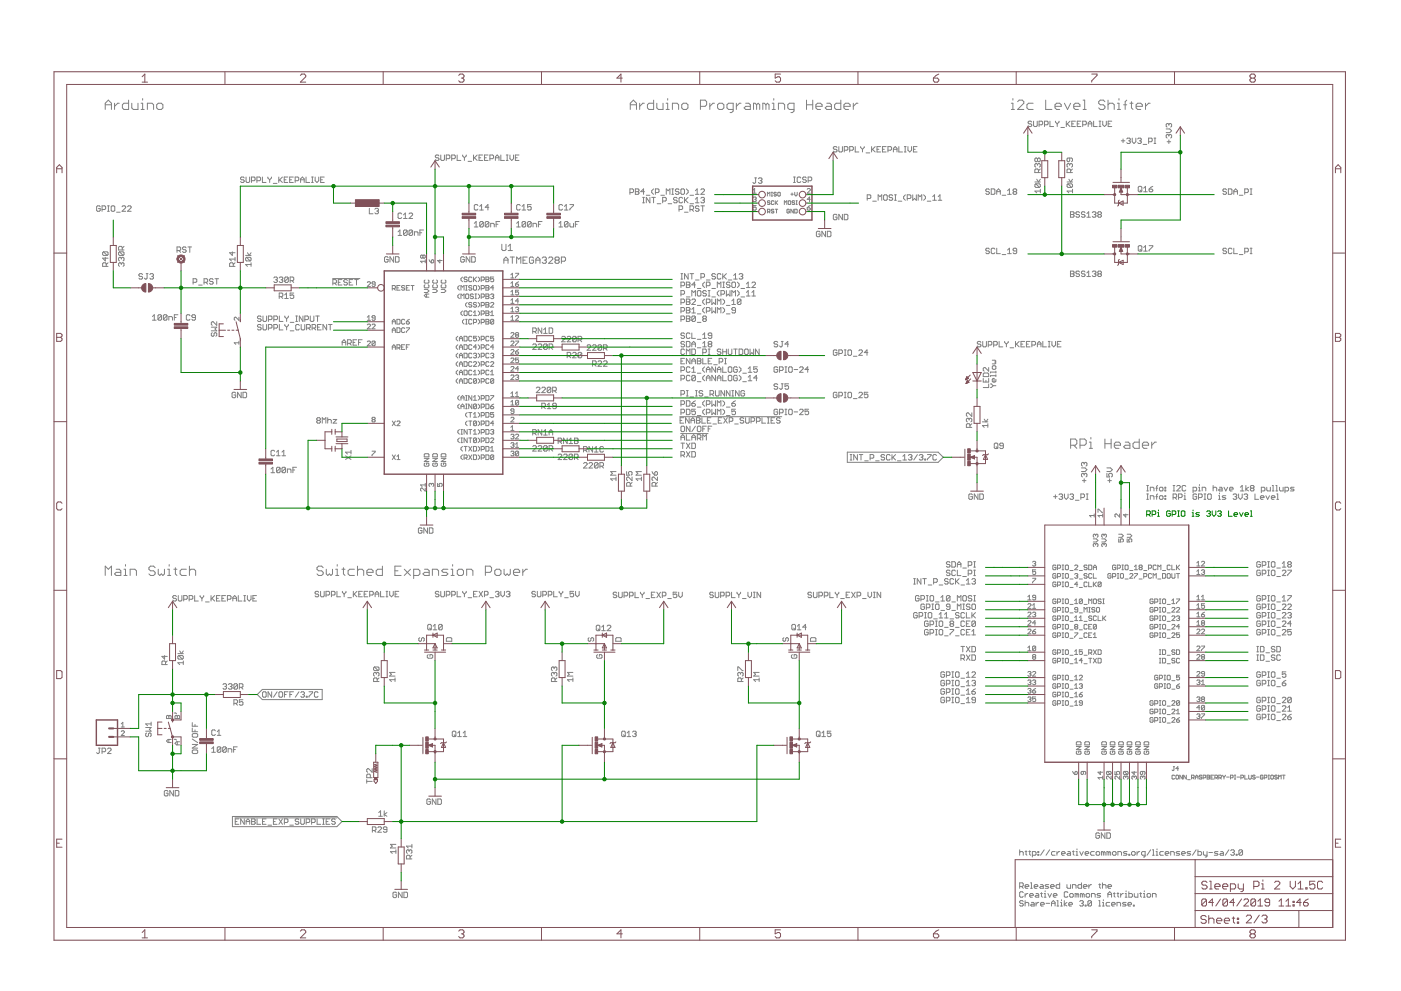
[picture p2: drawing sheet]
<svg xmlns="http://www.w3.org/2000/svg" width="420mm" height="297mm" viewBox="0 0 420 297" stroke-linecap="round" stroke-linejoin="round" font-family="sans-serif">
<g fill="none" stroke="#808080" stroke-width=".3">
<path d="M31.6 31.4h1.8M31.6 32.8v-1.9l.9-.9 .9 .9v1.9M34.4 30.9v1.9M35.8 30.9h-.5l-.9 1M38.6 30v2.8h-1.4l-.5-.5v-.9l.5-.5h1.4M39.5 30.9v1.4l.5 .5h1.4v-1.9M42.3 30.9h.5v1.9M42.3 32.8h.9M42.8 29.5v.5M44.2 32.8v-1.9h1.4l.5 .5v1.4M47.5 30.9h.9l.5 .5v.9l-.5 .5h-.9l-.5-.5v-.9zM189 31.4h1.9"/>
<path d="M189 32.8v-1.9l.9-.9 1 .9v1.9M191.8 30.9v1.9M193.2 30.9h-.4l-1 1M196 30v2.8h-1.4l-.4-.5v-.9l.4-.5h1.4M197 30.9v1.4l.4 .5h1.4v-1.9M199.8 30.9h.4v1.9M199.8 32.8h.9M200.2 29.5v.5M201.7 32.8v-1.9h1.4l.4 .5v1.4M204.9 30.9h.9l.5 .5v.9l-.5 .5h-.9l-.5-.5v-.9zM210.1 31.9h1.4l.4-.5v-.9l-.4-.5h-1.4v2.8M212.9 30.9v1.9"/>
<path d="M214.3 30.9h-.5l-.9 1M215.7 30.9h.9l.5 .5v.9l-.5 .5h-.9l-.5-.5v-.9zM219.9 32.8h-1.4l-.5-.5v-.9l.5-.5h1.4v2.4l-.5 .4h-.5M220.8 30.9v1.9M222.2 30.9h-.4l-1 1M223.6 30.9h1l.4 .5v1.4h-1.4l-.4-.5 .4-.4h1.4M226.9 31.4l-.5-.5h-.4v1.9M226.9 31.4v1.4M226.9 31.4l.5-.5 .4 .5v1.4M229.7 31.4l-.5-.5h-.4v1.9M229.7 31.4v1.4M229.7 31.4l.5-.5 .4 .5v1.4"/>
<path d="M231.6 30.9h.5v1.9M231.6 32.8h.9M232.1 29.5v.5M233.4 32.8v-1.9h1.4l.5 .5v1.4M238.1 32.8h-1.4l-.4-.5v-.9l.4-.5h1.4v2.4l-.4 .4h-.5M241.9 31.4h1.8M241.9 30v2.8M243.7 30v2.8M244.7 31.9h1.8v-.5l-.4-.5h-.9l-.5 .5v.9l.5 .5h.9M247.9 30.9h1l.4 .5v1.4h-1.4l-.4-.5 .4-.4h1.4M252.2 30v2.8h-1.4l-.5-.5v-.9l.5-.5h1.4M253.1 31.9h1.9v-.5l-.5-.5h-.9l-.5 .5v.9l.5 .5h.9"/>
<path d="M255.9 30.9v1.9M257.3 30.9h-.5l-.9 1M303.3 30.9h.5v1.9M303.3 32.8h.9M303.8 29.5v.5M305.2 30.5l.4-.5h1l.4 .5v.4l-1.8 1.9h1.8M309.4 36.6l-.3-.3h-.5l-.3 .3 .3 .5h.5l.3 .3-.3 .5h-.5l-.3-.2M309.8 30.9h-1.4l-.4 .5v.9l.4 .5h1.4M310 36.3v1.4l.2 .2h.6l.3-.2v-1.4M311.6 37.4h.8l.3-.3v-.5l-.3-.3h-.8v1.6M313.2 37.4h.8l.3-.3v-.5l-.3-.3h-.8v1.6M313.6 30v2.8h1.9"/>
<path d="M314.9 36.3v1.6h1.1M316.4 31.9h1.9v-.5l-.5-.5h-.9l-.5 .5v.9l.5 .5h.9M316.5 36.3l.6 .8M317.1 37.1v.8M317.6 36.3l-.5 .8M318.2 38.2h1M319.2 30.9l.9 1.9 1-1.9M319.8 36.3v1.6M320.1 37.1l.8 .8M320.9 36.3l-1.1 1.1M321.4 37.1h.6M322 31.9h1.9v-.5l-.5-.5h-.9l-.5 .5v.9l.5 .5h.9"/>
<path d="M322.5 36.3h-1.1v1.6h1.1M323.1 37.1h.5M324.1 36.3h-1v1.6h1M324.7 37.4h.8l.3-.3v-.5l-.3-.3h-.8v1.6M324.8 32.8h1M324.8 30h.5v2.8M326.3 37.1h1.1M326.3 37.9v-1l.6-.6 .5 .6v1M328 36.3v1.6h1.1M329.6 36.3h.6M329.6 37.9h.6M329.9 36.3v1.6"/>
<path d="M330.7 36.3v1.1l.6 .5 .5-.5v-1.1M331.4 30.5l-.5-.5h-.9l-.5 .5v.4l.5 .5h.9l.5 .5v.4l-.5 .5h-.9l-.5-.5M332.3 31.4l.5-.5h.9l.5 .5v1.4M332.3 30v2.8M332.3 37.1h.6M333.4 36.3h-1.1v1.6h1.1M335.1 30.9h.5v1.9M335.1 32.8h.9M335.6 29.5v.5M337 31.4h.9M337.9 30l-.5 .5v2.3M338.9 30.9h.9"/>
<path d="M339.3 30.5v1.8l.5 .5M340.7 31.9h1.9v-.5l-.5-.5h-.9l-.5 .5v.9l.5 .5h.9M343.5 30.9v1.9M344.9 30.9h-.4l-1 1M349.7 38.7h1.1l.6 .5-.6 .6h-1.1M350.5 37.3v.3M350.5 37.3l-.2-.3-.6 .3v.5l.3 .3M350.5 37.3l.3-.3 .6 .3v.5l-.3 .3M73.2 53.3l-.2-.2h-.6l-.3 .2 .3 .6h.6l.2 .3-.2 .5h-.6l-.3-.3M73.8 53.1v1.3l.2 .3h.6l.3-.3v-1.3M75.4 54.2h.8l.3-.3v-.6l-.3-.2h-.8v1.6M77 54.2h.9l.2-.3v-.6l-.2-.2h-.9v1.6"/>
<path d="M78.7 53.1v1.6h1.1M80.3 53.1v.2l.6 .6M80.9 53.9v.8M81.4 53.1l-.5 .8M82 55h1.1M83.6 53.1v1.6M83.9 53.9l.8 .8M84.7 53.1l-1.1 1.1M85.2 53.9h.6M86.3 53.1h-1.1v1.6h1.1M86.9 53.9h.5M88 53.1h-1.1v1.6h1.1"/>
<path d="M88.5 54.2h.8l.3-.3v-.6l-.3-.2h-.8v1.6M90.1 53.9h1.1M90.1 54.7v-1.1l.6-.5 .5 .5v1.1M91.8 53.1v1.6h1.1M93.4 54.7h.6M93.4 53.1h.6M93.7 53.1v1.6M94.5 53.1v1.1l.6 .5 .5-.5v-1.1M96.2 53.9h.5M97.2 53.1h-1v1.6h1M131.6 46.7l-.2-.2h-.6l-.2 .2 .2 .6h.6l.2 .3-.2 .5h-.6l-.2-.3M132.2 46.5v1.3l.3 .3h.5l.3-.3v-1.3"/>
<path d="M133.8 47.6h.8l.3-.3v-.6l-.3-.2h-.8v1.6M135.5 47.6h.8l.2-.3v-.6l-.2-.2h-.8v1.6M137.1 46.5v1.6h1.1M138.7 46.5l.6 .8M139.3 47.3v.8M139.8 46.5v.2l-.5 .6M140.4 48.4h1.1M142 46.5v1.6M142.3 47.3l.8 .8M143.1 46.5l-1.1 1.1M143.7 47.3h.5M144.7 46.5h-1v1.6h1"/>
<path d="M145.3 47.3h.5M146.4 46.5h-1.1v1.6h1.1M146.9 47.6h.8l.3-.3v-.6l-.3-.2h-.8v1.6M148.6 48.1v-1.1l.5-.5 .5 .5v1.1M148.6 47.3h1M150.2 46.5v1.6h1.1M151.8 46.5h.6M151.8 48.1h.6M152.1 46.5v1.6M152.9 46.5v1.1l.6 .5 .5-.5v-1.1M154.6 47.3h.5M155.6 46.5h-1v1.6h1"/>
<path d="M188.9 57.7h.8l.3-.3v-.5l-.3-.3h-.8v1.7M190.5 56.6h.9l.2 .3-.2 .5 .2 .6-.2 .3h-.9zM190.5 57.4h.9M192.7 59.2h.6M193 59.2v1.6M193.3 57.4h-1.1l.8-.8v1.7M193.8 58.5h1.1M194.9 59.2v1.6l-1.1-1.6v1.6M195.5 59.2h1M196 59.2v1.6M196 56.6l-.5 .6v.5l.5 .6M196.6 57.7h.8l.2-.3v-.5l-.2-.3h-.8v1.7"/>
<path d="M198.2 58.5h1.1M199.8 58.3v-1.7l.6 .6 .5-.6v1.7M201.5 56.6h.5M201.5 58.3h.5M201.7 56.6v1.7M203.1 59.4l-.3-.2h-.5l-.3 .5 .3 .3h.5l.3 .5-.3 .3h-.5l-.3-.3M203.6 56.9l-.2-.3h-.6l-.3 .6 .3 .2h.6l.2 .6-.2 .3h-.6l-.3-.3M204.4 56.6h.6l.3 .3v1.1l-.3 .3h-.6l-.2-.3v-1.1zM204.7 59.4l-.3-.2h-.5l-.3 .2v1.1l.3 .3h.5l.3-.3M205.3 59.2v1.6M205.5 60l.9 .8M205.8 56.6l.6 .6v.5l-.6 .6"/>
<path d="M206.4 59.2l-1.1 1.1M206.9 58.5h1.1M208.6 59.7l.5-.5v1.6M208.6 57.2l.5-.6v1.7M208.6 58.3h1M210.2 59.4l.3-.2h.5l.3 .2-.3 .6M210.2 56.9l.3-.3h.5l.3 .3v.3l-1.1 1.1h1.1M210.7 60h.3M211 60l.3 .3-.3 .5h-.5l-.3-.3M225.8 59.3l.7-.2 .3 .2-.3 .5M225.8 57.9h1M225.8 57l.5-.5v1.4"/>
<path d="M226.3 59.8h.2M226.3 53.3h.6M226.5 59.8l.3 .2-.3 .5-.7-.3M226.6 53.3v1.4l-.3 .2-.5-.2M227.4 53.6l.3-.3h.5l.3 .3-.3 .5M228 54.1h.2M228.2 54.1l.3 .3-.3 .5h-.5l-.3-.2M230.1 58.8v-1.2l.4 .4 .4-.4v1.2M231.3 58.8h.4M231.3 57.6h.4M231.5 57.6v1.2M232.8 57.8l-.2-.2-.5 .2 .2 .4 .5 .2-.2 .4-.5-.2"/>
<path d="M233.4 57.6l.6 .2-.2 1-.5-.2zM237.2 58.2h.7M237.5 57.8v.8M238 54.7h.5M238 53.1h.5M238.3 53.1v1.6M238.3 57.6v.8l.4 .4 .4-.4v-.8M240.2 53.3l-.3-.2h-.5l-.3 .2v1.1l.3 .3h.5l.3-.3M241.8 53.3l-.3-.2h-.5l-.3 .5 .3 .3h.5l.3 .5-.3 .3h-.5l-.3-.3M242.1 56.7l.2-.2 .7 .2-.9 1.2h.9M242.4 54.2h.8l.2-.3v-.6l-.2-.2h-.8v1.6M243 59.8h-.9l.7-.7v1.4"/>
<path d="M251 44.2l-.3-.3h-.5l-.3 .3 .3 .5h.5l.3 .3-.3 .6h-.5l-.3-.3M251.6 43.9v1.4l.2 .3h.6l.2-.3v-1.4M253.2 45h.8l.3-.3v-.5l-.3-.3h-.8v1.7M254.8 45h.9l.2-.3v-.5l-.2-.3h-.9v1.7M256.5 43.9v1.7h1.1M258.1 43.9l.6 .8M258.7 44.7v.9M259.2 43.9l-.5 .8M259.7 45.8h1.1M260.1 59.5h.8l.3-.3v-.5l-.3-.3h-.8v1.6M261.4 43.9v1.7M261.6 44.7l.9 .9"/>
<path d="M262.5 43.9l-1.1 1.1M263 44.7h.6M264.1 43.9h-1.1v1.7h1.1M264.6 44.7h.6M265 58.7l.3-.3h.5l.3 .3v1.1l-.3 .2h-.5l-.3-.2zM265.7 43.9h-1.1v1.7h1.1M266.3 45h.8l.3-.3v-.5l-.3-.3h-.8v1.7M267.7 58.7l-.3-.3h-.5l-.3 .5 .3 .3h.5l.3 .6-.3 .2h-.5l-.3-.2M267.9 44.7h1.1M267.9 45.6v-1.1l.6-.6 .5 .6v1.1M268.3 58.4h.5M268.5 58.4v1.6"/>
<path d="M269.6 43.9v1.7h1.1M271.2 43.9h.5M271.2 45.6h.5M271.5 43.9v1.7M271.5 58.4l-.5 .5v.6l.5 .5M272.1 59.5h.8l.3-.3v-.5l-.3-.3h-.8v1.6M272.3 43.9v1.1l.5 .6 .6-.6v-1.1M273.7 58.4v1.6l.6-.5 .5 .5v-1.6M273.9 44.7h.6M275 43.9h-1.1v1.7h1.1M277 58.4l.5 .5v.6l-.5 .5M279.7 58.9l.6-.5v1.6"/>
<path d="M281.4 58.9l.5-.5v1.6M296.7 56.9l-.3-.3h-.5l-.3 .3 .3 .5h.5l.3 .3-.3 .6h-.5l-.3-.3M297.3 56.6h.8l.3 .3v1.1l-.3 .3h-.8zM298.9 57.4h1.1M298.9 58.3v-1.1l.5-.6 .6 .6v1.1M300.5 58.5h1.1M302.2 57.2l.5-.6v1.7M302.2 58.3h1.1M304.1 57.4l-.3-.2 .3-.6h.5l.3 .3-.3 .5M304.1 57.4l-.3 .3 .3 .6h.5l.3-.3-.3-.6M304.1 57.4h.5M310.4 54.5h1.6"/>
<path d="M310.6 55.1l-.2 .3v.5l.2 .3h1.1M310.6 55.1h1.1l.3 .3v.5l-.3 .3M310.6 55.1l1.1 1.1M310.9 53.7l.5 .8 .6-.8M311.1 49.3l.3-.3 .6 .3v.5l-.3 .3M311.1 47.6l.3-.2 .6 .2v.6l-.3 .3-.6-.3M311.1 47.6v.6M311.1 49.3v.3M311.1 49.3l-.2-.3-.6 .3v.5l.3 .3M311.1 47.6l-.2-.2-.6 .2v.6l.3 .3 .5-.3M311.4 51.7v-.8l-.3-.2h-.5l-.3 .2v.8h1.7M312 50.7l-.6 .5"/>
<path d="M312 57.3h-1.6l.5 .5M312 56.7v1.1M320 54.5h1.6M320.3 55.1l-.3 .3v.5l.3 .3h1.1M320.3 55.1h1.1l.2 .3v.5l-.2 .3M320.3 55.1l1.1 1.1M320.5 53.7l.6 .8 .5-.8M320.8 47.4v.8l-.3 .3-.5-.3v-.6l.3-.2h1.1l.2 .2v.6l-.2 .3M320.8 49.3l-.3-.3-.5 .3v.5l.3 .3M320.8 49.3l.3-.3 .5 .3v.5l-.2 .3M320.8 49.3v.3M321.1 51.7v-.8l-.3-.2h-.5l-.3 .2v.8h1.6"/>
<path d="M321.6 50.7l-.5 .5M321.6 56.7v1.1M321.6 57.3h-1.6l.5 .5M336.3 42.2h1.1M336.8 41.7v1.1M337.9 41.7l.3-.3h.5l.3 .3-.3 .5M338.5 42.2h.2M338.7 42.2l.3 .3-.3 .5h-.5l-.3-.2M339.6 41.4v1.1l.5 .5 .5-.5v-1.1M341.2 41.7l.3-.3h.5l.3 .3-.3 .5M341.6 55.9h.6l.2 .2v1.1l-.2 .3h-.6l-.2-.3v-1.1zM341.7 42.2h.3"/>
<path d="M341.9 57l.5 .5M342 42.2l.3 .3-.3 .5h-.5l-.3-.2M342.8 43.3h1.1M343 56.4l.5-.5v1.6M343 57.5h1.1M344.5 42.5h.8l.2-.3v-.5l-.2-.3h-.8v1.6M344.6 56.7h.8l.3 .5-.3 .3h-.5l-.3-.3zM345.7 55.9l-1.1 .8M346.1 41.4h.5M346.1 43h.5M346.4 41.4v1.6M350 42.5h1.1"/>
<path d="M350.5 40.6v.2M350.5 41.9v1.1M350.5 40.6l-.2-.3-.6 .3v.5l.3 .3M350.5 40.6l.3-.3 .6 .3v.5l-.3 .3M367.8 56.9l-.2-.3h-.6l-.2 .6 .2 .2h.6l.2 .6-.2 .3h-.6l-.2-.3M368.4 56.6h.8l.3 .3v1.1l-.3 .3h-.8zM370 57.4h1.1M370 58.3v-1.1l.6-.6 .5 .6v1.1M371.7 58.5h1M373.3 57.7h.8l.3-.3v-.5l-.3-.3h-.8v1.7M374.9 56.6h.6M374.9 58.3h.6"/>
<path d="M375.2 56.6v1.7M30.1 62l-.3-.3h-.6l-.2 .3v1.1l.2 .2h.6l.3-.2v-.6h-.6M30.6 62.8h.8l.3-.3v-.5l-.3-.3h-.8v1.6M31 75.5l-.2 .3v.5l.2 .3h1.1M31 75.5h1.1l.3 .3v.5l-.3 .3M31 75.5l1.1 1.1M31.6 77.1v1.1l-.8-.8h1.6M31.9 79.8v-.8l-.3-.2h-.6l-.2 .2v.8h1.6M32.2 61.7h.6M32.2 63.3h.6M32.4 78.8l-.5 .5M32.5 61.7v1.6"/>
<path d="M33.6 61.7h.5l.3 .3v1.1l-.3 .2h-.5l-.3-.2v-1.1zM35 63.6h1M35.8 75.5l-.2 .3v.5l.2 .3h1.1M35.8 75.5h1.1l.3 .3v.5l-.3 .3M35.8 75.5l1.1 1.1M36.4 79l-.3-.2-.5 .2v.6l.2 .2M36.4 77.4l-.3-.3-.5 .3v.5l.2 .3M36.4 77.4l.3-.3 .5 .3v.5l-.3 .3M36.4 79l.3-.2 .5 .2v.6l-.3 .2M36.4 77.4v.3M36.4 79v.3M36.6 62l.3-.3h.5l.3 .3v.3l-1.1 1h1.1"/>
<path d="M36.7 74.9v-.8l-.3-.2h-.6l-.2 .2v.8h1.6M37.2 73.9l-.5 .5M38.2 62l.3-.3h.6l.2 .3v.3l-1.1 1h1.1M53.1 75.1h.8l.3-.3v-.5l-.3-.3h-.8v1.6M53.6 75.1l.6 .5M55.8 74.3l-.3-.3h-.5l-.3 .6 .3 .2h.5l.3 .6-.3 .2h-.5l-.3-.2M56.4 74h1M56.9 74v1.6M69.7 75.5v1.1l-.8-.8h1.6M70 79.8v-.8l-.3-.2h-.6l-.2 .2v.8h1.6M70.5 78.8l-.5 .5M70.5 77.7h-1.6l.5 .5"/>
<path d="M70.5 77.1v1.1M73.7 76.6h1.6M73.9 77.1h1.1l.3 .3v.5l-.3 .3M73.9 77.1l-.2 .3v.5l.2 .3h1.1M73.9 77.1l1.1 1.1M74.2 75.8l.5 .8 .6-.8M75.3 78.8v1M75.3 79.3h-1.6l.5 .5M110.8 62.4v1.7h1.1M112.4 62.7l.3-.3h.5l.3 .3-.3 .6M112.9 63.3h.3M113.2 63.3l.3 .2-.3 .6h-.5l-.3-.3"/>
<path d="M116.4 77.2l-.3-.3h-.5l-.3 .3v1.1l.3 .3h.5l.3-.3v-.5h-.5M118 76.9v1.7l-1.1-1.7v1.7M118.6 76.9h.8l.3 .3v1.1l-.3 .3h-.8zM119.4 69.5l.5-.6v1.7M119.4 70.6h1.1M120.5 64.1l-.3-.2h-.5l-.3 .2v1.1l.3 .3h.5l.3-.3M121 65.5h1.1M121 64.4l.6-.5v1.6M122.1 69.2v1.1l-.3 .3h-.5l-.3-.3M122.1 69.2l-.3-.3h-.5l-.3 .3v1.1M122.1 69.2l-1.1 1.1M122.7 64.1l.2-.2h.6l.2 .2v.3l-1 1.1h1"/>
<path d="M123.7 69.2v1.1l-.2 .3h-.6l-.2-.3M123.7 69.2l-.2-.3h-.6l-.2 .3v1.1M123.7 69.2l-1 1.1M124.3 70.6v-1.1h.8l.3 .3v.8M125.9 69.8h.6M126.8 76.7l.3-.2 .4 .2-.2 .7-.5-.2M126.8 76.7l-.2-.2-.5 .2 .3 .7 .4-.2M126.8 76.7v.5M127 68.9h-1.1v1.7M127.5 78.3h-1.4l.5 .5M127.5 77.9v.9M128.7 77.9l.7 .9"/>
<path d="M129.4 78.1l.2-.2 .5 .2-.3 .7h-.4zM131.9 77.9v.9l-.7-.7h1.4M139.3 77.2l-.3-.3h-.5l-.3 .3v1.1l.3 .3h.5l.3-.3v-.5h-.6M140.9 76.9v1.7l-1.1-1.7v1.7M141.5 76.9h.8l.2 .3v1.1l-.2 .3h-.8zM142.2 68h1.1M142.2 67l.6-.6v1.6M143.3 61.6l-.3-.3h-.5l-.3 .3v1.1l.3 .2h.5l.3-.2M143.9 62.9h1M143.9 61.9l.5-.6v1.6M144.9 66.7v1.1l-.2 .2h-.6l-.2-.2M144.9 66.7l-.2-.3h-.6l-.2 .3v1.1"/>
<path d="M144.9 66.7l-1 1.1M146.6 66.7l-.3-.3h-.5l-.3 .3v1.1M146.6 62.1h-1.1l.8-.8v1.6M146.6 66.7v1.1l-.3 .2h-.5l-.3-.2M146.6 66.7l-1.1 1.1M147.2 68v-1h.8l.2 .2v.8M148.8 67.2h.5M149.9 66.4h-1.1v1.6M150.5 73.2v1.6l.3 .3h.6l.3-.3v-1.6M151.1 78.9v-1.2l.6-.7 .7 .7v1.2M151.1 78h1.3M152.4 73.8l.6-.6v1.9"/>
<path d="M152.4 75.1h1.3M153 77h1.3M153.6 77v1.9M154.9 78.9v-1.9l.7 .7 .6-.7v1.9M154.9 67l.6-.6v1.6M154.9 68h1.1M156 61.6l-.3-.3h-.5l-.3 .3v1.1l.3 .2h.5l.3-.2M156.6 61.9l.5-.6v1.6M156.6 62.9h1M156.8 78h.7M157.6 66.7l-1 1.1M157.6 66.7v1.1l-.2 .2h-.6l-.2-.2"/>
<path d="M157.6 66.7l-.2-.3h-.6l-.2 .3v1.1M158.1 77h-1.3v1.9h1.3M159.3 66.7l-1.1 1.1M159.3 66.7v1.1l-.3 .2h-.5l-.3-.2M159.3 66.7l-.3-.3h-.5l-.3 .3v1.1M159.3 61.3h-1.1v.8l.5-.2 .6 .2v.6l-.3 .2h-.5l-.3-.2M159.9 68v-1h.8l.2 .2v.8M160 77.4l-.3-.4h-.6l-.3 .4v1.2l.3 .3h.6l.3-.3v-.6h-.6M160.7 78h1.2M160.7 78.9v-1.2l.6-.7 .6 .7v1.2M161.5 67.2h.5M162.6 66.4h-1.1v1.6"/>
<path d="M162.6 77.4l.3-.4h.7l.3 .4-.3 .6M163.2 78h.4M163.6 78l.3 .3-.3 .6h-.7l-.3-.3M164.5 77.4l.3-.4h.7l.3 .4v.3l-1.3 1.2h1.3M166.8 78l-.4-.3 .4-.7h.6l.3 .4-.3 .6M166.8 78l-.4 .3 .4 .6h.6l.3-.3-.3-.6M166.8 78h.6M167.6 68h1.1M167.6 67l.6-.6v1.6M168.4 78.3h.9l.3-.3v-.6l-.3-.4h-.9v1.9M168.7 61.6l-.3-.3h-.5l-.3 .3v1.1l.3 .2h.5l.3-.2M169.3 62.9h1"/>
<path d="M169.3 61.9l.5-.6v1.6M170.3 66.7l-.2-.3h-.6l-.2 .3v1.1M170.3 66.7v1.1l-.2 .2h-.6l-.2-.2M170.3 66.7l-1 1.1M170.9 67v.8l.3 .2h.8v-1M170.9 61.3h1.1v.3l-1.1 1.1v.2M172.6 67.2h.5M173.6 66.4h-1v1.6M192.7 60.8h.6M197.1 61.1h1.1M198.7 60.3h.8l.3-.3v-.6l-.3-.2h-.8v1.6M200.4 61.1h1"/>
<path d="M203.6 62.8h.8l.3-.3v-.5l-.3-.3h-.8v1.6M205.3 63.6h1.1M206.9 62.8h.8l.3-.3v-.5l-.3-.3h-.8v1.6M206.9 61.1h1.1M207.5 62.8l.5 .5M208.6 60.8h1M209.6 62l-.2-.3h-.6l-.2 .3 .2 .5h.6l.2 .3-.2 .5h-.6l-.2-.2M210.2 61.7h1.1M210.7 61.7v1.6M226.8 61.6h-1v.7l.7-.2 .3 .7-.3 .2-.7-.2M230.2 63.5l.7-.2-.2-.6h-.5v1.1M230.5 63.5l.4 .3"/>
<path d="M230.9 60.4l-.6-.2-.1 .4 .5 .1 .2 .4-.2 .2-.5-.2M232.1 62.9l-.6-.2-.2 .4 .6 .2 .2 .3-.2 .2-.6-.2M232.1 60.4l-.2-.2-.6 .2 .2 .9 .6-.2M232.5 60.2v1.1M232.5 62.7h.7M232.7 60.7l.5 .6M232.9 62.7v1.1M233.2 60.2l-.7 .7M235.2 61.3v-1.1l.4 .4 .4-.4v1.1M236.6 60.2l.5 .2-.2 .9-.5-.2zM236.7 62.9l-.1-.2-.6 .2 .2 .9 .5-.2v-.3h-.3M237.9 62.7v1.1l-.7-1.1v1.1"/>
<path d="M238.3 60.4l-.6-.2-.1 .4 .5 .1 .2 .4-.2 .2-.5-.2M238.3 62.7l.8 .2-.2 .9h-.6zM238.7 61.3h.4M238.7 60.2h.4M238.9 60.2v1.1M242.1 62.3h.7l.2 .5-.7 .2zM243 61.6l-.9 .7M245.9 69.6l-.2-.3h-.6l-.3 .3v1.1l.3 .3h.6l.2-.3v-.6h-.5M247.6 69.3v1.7l-1.1-1.7v1.7M248.1 69.3h.8l.3 .3v1.1l-.3 .3h-.8zM251 64.5l-.3-.3h-.5l-.3 .3v1.1l.3 .3h.5l.3-.3v-.5h-.5M252.6 64.2v1.7l-1-1.7v1.7"/>
<path d="M253.2 64.2h.8l.3 .3v1.1l-.3 .3h-.8zM261.7 60.3h1.1M263.4 60v-1.6l.5 .5 .5-.5v1.6M268.3 60h.5M269.3 60.3h1.1M275.4 60v-1.6l.5 .5 .5-.5v1.6M278.1 60.3h1.1M279.7 60h1.1M281.4 60h1M296.7 74.7l-.3-.3h-.5l-.3 .3 .3 .5h.5l.3 .3-.3 .5h-.5l-.3-.2M298.4 74.7l-.3-.3h-.6l-.2 .3v1.1l.2 .2h.6l.3-.2M298.9 74.4v1.6h1.1"/>
<path d="M300.5 76.3h1.1M302.2 76h1.1M302.2 75l.5-.6v1.6M304.9 75.2h-.8l-.3-.2 .3-.6h.5l.3 .3v1.1l-.3 .2h-.5l-.3-.2M321 63.5h.8l.3 .3-.3 .5 .3 .5-.3 .3h-.8zM321 64.3h.8M323.7 63.8l-.2-.3h-.6l-.2 .3 .2 .5h.6l.2 .3-.2 .5h-.6l-.2-.3M325.4 63.8l-.3-.3h-.5l-.3 .5 .3 .3h.5l.3 .5-.3 .3h-.5l-.3-.3M325.9 64l.6-.5v1.6M325.9 65.1h1.1M327.6 63.8l.3-.3h.5l.3 .3-.3 .5M328.1 64.3h.3"/>
<path d="M328.4 64.3l.3 .3-.3 .5h-.5l-.3-.3M329.5 64.3l-.3-.3 .3-.5h.5l.3 .3-.3 .5M329.5 64.3l-.3 .3 .3 .5h.5l.3-.3-.3-.5M329.5 64.3h.5M341.6 73.6h.6l.2 .3v1.1l-.2 .3h-.6l-.2-.3v-1.1zM341.9 74.7l.5 .6M343 74.2l.5-.6v1.7M343 75.3h1.1M344.6 73.6h1.1v.3l-1.1 1.1v.3M367.8 74.7l-.2-.3h-.6l-.2 .6 .2 .2h.6l.2 .6-.2 .2h-.6l-.2-.2M369.5 74.7l-.3-.3h-.5l-.3 .3v1.1l.3 .2h.5l.3-.2M370 74.4v1.6h1.1"/>
<path d="M371.7 76.3h1M373.3 75.5h.8l.3-.3v-.5l-.3-.3h-.8v1.6M374.9 74.4h.6M374.9 76h.6M375.2 74.4v1.6M42.8 82.3l-.3-.3h-.6l-.2 .3 .2 .5h.6l.3 .3-.3 .6h-.6l-.2-.3M43.8 82h.6M44.1 82v1.4l-.3 .3-.5-.3M44.9 82.3l.3-.3h.6l.2 .3-.2 .5M45.5 82.8h.3M45.7 94.9l.6-.6v1.7M45.7 96h1.1"/>
<path d="M45.8 82.8l.2 .3-.2 .6h-.6l-.3-.3M48.5 94.6l-.3-.3h-.6l-.2 .3v1.1M48.5 94.6v1.1l-.3 .3h-.6l-.2-.3M48.5 94.6l-1.1 1.1M50.1 94.6v1.1l-.3 .3h-.5l-.3-.3M50.1 94.6l-.3-.3h-.5l-.3 .3v1.1M50.1 94.6l-1.1 1.1M50.6 96v-1.1h.9l.2 .3v.8M52.3 95.2h.5M53.4 94.3h-1.1v1.7M57 94.6l-.3-.3h-.5l-.3 .3v1.1l.3 .3h.5l.3-.3M57.9 84.6h.8l.3-.2v-.6l-.3-.3h-.8v1.7"/>
<path d="M58.6 95.2h-.8l-.3-.3 .3-.6h.5l.3 .3v1.1l-.3 .3h-.5l-.3-.3M59.6 85.4h1M61.2 84.6h.8l.3-.2v-.6l-.3-.3h-.8v1.7M61.7 84.6l.6 .6M63.4 98.1h1.6l-.5 .5 .5 .6h-1.6M63.6 99.7l-.2 .3v.5l.2 .3 .6-.3v-.5l.3-.3 .5 .3v.5l-.3 .3M63.9 83.8l-.3-.3h-.5l-.3 .6 .3 .3h.5l.3 .5-.3 .3h-.5l-.3-.3M64.5 83.5h1.1M65 96.4v1.1l-1.1-1.1-.5 .3v.5l.2 .3M65 83.5v1.7M71.6 95.1v.9l-.9-.9-.4 .2 .2 .7M78.3 97.5l-.3-.2h-.5l-.3 .2 .3 .6h.5l.3 .2-.3 .6h-.5l-.3-.3"/>
<path d="M78.3 95l-.3-.3h-.5l-.3 .6 .3 .2h.5l.3 .6-.3 .3h-.5l-.3-.3M78.9 94.7v1.4l.2 .3h.6l.2-.3v-1.4M78.9 97.3v1.3l.2 .3h.6l.2-.3v-1.3M80.5 95.8h.8l.3-.3v-.5l-.3-.3h-.8v1.7M80.5 98.3h.8l.3-.2v-.6l-.3-.2h-.8v1.6M82.1 83.3l.3-.3h.5l.3 .3-.3 .6M82.1 95.8h.9l.2-.3v-.5l-.2-.3h-.9v1.7M82.1 98.3h.9l.2-.2v-.6l-.2-.2h-.9v1.6M82.6 83.9h.3M82.9 83.9l.3 .2-.3 .6h-.5l-.3-.3M83.7 83.3l.3-.3h.6l.2 .3-.2 .6M83.7 88.9h.9l.2-.3v-.5l-.2-.3h-.9v1.7"/>
<path d="M83.8 94.7v1.7h1.1M83.8 97.3v1.6h1.1M84.3 83.9h.3M84.3 88.9l.5 .6M84.6 83.9l.2 .2-.2 .6h-.6l-.3-.3M85.4 88.4l.5-.6v1.7M85.4 89.5h1.1M85.4 94.7v.3l.6 .5M85.4 97.3v.2l.6 .6M86 95.5v.9M86 98.1v.8M86.5 83.3v1.1l-.3 .3h-.6l-.2-.3"/>
<path d="M86.5 83.3l-.3-.3h-.6l-.2 .3v1.1M86.5 83.3l-1.1 1.1M86.5 94.7l-.5 .8M86.5 97.3v.2l-.5 .6M87 84.1h.8l.3-.2v-.6l-.3-.3h-.8v1.7M87 96.6h1.1M87 99.2h1.1M87.5 84.1l.6 .6M88.1 87.8h-1.1v.8l.5-.2 .6 .2v.6l-.3 .3h-.5l-.3-.3M88.7 94.7h.5M88.7 96.4h.5M88.9 94.7v1.7"/>
<path d="M89.8 97.5l-.3-.2h-.6l-.2 .2v1.1l.2 .3h.6l.3-.3M90.3 97.3v1.3l.3 .3h.5l.3-.3v-1.3M90.8 94.7v1.7l-1-1.7v1.7M91.4 95.8h.8l.3-.3v-.5l-.3-.3h-.8v1.7M91.9 98.3h.9l.2-.2v-.6l-.2-.2h-.9v1.6M92.5 98.3l.5 .6M93 94.7v1.4l.3 .3h.6l.2-.3v-1.4M93.6 98.3h.8l.3-.2v-.6l-.3-.2h-.8v1.6M94.1 98.3l.6 .6M94.7 94.7h1.1M95.2 98.1h.6M95.2 94.7v1.7"/>
<path d="M96.3 97.3h-1.1v1.6h1.1M98 97.3v1.6l-1.1-1.6v1.6M98.5 97.3h1.1M99 97.3v1.6M99.8 83.5h8.1M99.8 84.9h.8l.3-.3v-.5l-.3-.3h-.8v1.6M100.4 84.9l.5 .5M101.5 84.6h.5M102.6 83.8h-1.1v1.6h1.1M104.2 84.1l-.3-.3h-.5l-.3 .5 .3 .3h.5l.3 .6-.3 .2h-.5l-.3-.2M104.7 84.6h.6M105.8 83.8h-1.1v1.6h1.1"/>
<path d="M106.4 83.8h1.1M106.9 83.8v1.6M110.2 97.4l.2-.2 .7 .2-.9 1.2h.9M110.2 95.1l.4-.5v1.4M110.2 96h.9M110.2 84.7l.2-.2 .7 .2-.9 1.2h.9M111.6 97.4l.2-.2 .7 .2-.9 1.2h.9M112.5 85.2h-.7l-.2-.3 .2-.4 .7 .2v.9l-.2 .3-.7-.3M112.5 95.3h-.7l-.2-.2 .2-.5 .7 .2v1l-.2 .2-.7-.2M117.6 86.5h.7l.3-.7-.3-.2h-.7v1.4M117.6 97.1v-.9l.5-.5 .5 .5v.9M117.6 99.7v-1l.5-.4 .5 .4v1"/>
<path d="M117.6 96.4h1M117.6 99h1M118.1 86.5l.5 .5M119 95.7h.7l.3 .2v1l-.3 .2h-.7zM119 98.3h.7l.3 .2v.9l-.3 .3h-.7zM119 86.3h.5M120 85.6h-1v1.4h1M121.4 98.5l-.3-.2-.7 .2v.9l.3 .3 .7-.3M121.4 85.8l-.7-.2-.3 .4 .7 .3 .3 .4-.3 .3-.7-.3M121.4 95.9l-.3-.2-.7 .2v1l.3 .2 .7-.2M121.9 86.3h.4M121.9 96.4h.7l.2 .5-.7 .2z"/>
<path d="M121.9 98.3h.9l-.9 1.4M122.8 95.7l-.9 .7M122.8 85.6h-.9v1.4h.9M123.3 85.6h.9M123.7 85.6v1.4M127.2 86.7h1l.4 .5-.4 .5h-1M127.5 83.9l-.3 .3 .3 .7h.9l.2-.3-.2-.7M127.5 85.3l-.3 .3 .3 .7h.9l.2-.3-.2-.7M127.9 88.1v1M128.6 88.1h-.9l-.5 .5 .5 .5h.9M129.8 86.7h.9l.5 .5-.5 .5h-.9M130 83.9l-.2 .3 .2 .7h.9l.3-.3-.3-.7"/>
<path d="M130 85.3l-.2 .3 .2 .7h.9l.3-.3-.3-.7M132.3 86.7h.9l.5 .5-.5 .5h-.9M132.5 85.3l-.2 .3 .2 .7h1l.2-.3-.2-.7M132.5 83.9l-.2 .3 .2 .7h1l.2-.3-.2-.7M137.8 88.1l-.5 .5v.4l.5 .5M137.8 85.6l-.5 .4v.5l.5 .5M138.2 89.5v-1.4l.5 .5 .5-.5v1.4M138.2 87v-1.4l.5 .4 .5-.4v1.4M138.7 93.2l-.5 .5v.4l.5 .5M138.7 83l-.5 .5v.5l.5 .4M139.2 93.4l.2-.2 .7 .2v1l-.2 .2-.7-.2zM139.2 95.7l-.5 .5v.5l.5 .4"/>
<path d="M139.6 88.3l.3-.2 .7 .2v1l-.3 .2-.7-.2zM139.6 97.1h.5M139.6 95.7h.5M139.6 87h.5M139.6 85.6h.5M139.9 85.6v1.4M139.9 95.7v1.4M140.1 90.7l-.5 .4v.5l.5 .5M140.1 83.3l-.2-.3-.7 .3 .2 .4 .7 .3-.2 .4-.7-.2M141.5 95.9l-.2-.2-.7 .2v1l.2 .2 .7-.2M141.5 93.4l-.2-.2-.7 .2v1l.2 .2 .7-.2M141.5 83.3l-.2-.3-.7 .3v.9l.2 .2 .7-.2"/>
<path d="M141.5 85.8l-.2-.2-.7 .2 .2 .5 .7 .2-.2 .5-.7-.3M141.5 90.9l-.2-.2-.7 .2 .2 .5 .7 .2-.2 .5-.7-.3M142 88.3l-.3-.2-.7 .2 .3 .5 .7 .2-.3 .5-.7-.2M142 96.7h.7l.2-.3-.2-.7h-.7v1.4M142 85.8l.2-.2 .7 .2v.9l-.2 .3-.7-.3zM142 83v1.4M142 94.6h.9M142 93.7l.5-.5v1.4M142.2 83.7l.7 .7M142.5 88.1h.4M142.5 89.5h.4M142.7 88.1v1.4"/>
<path d="M142.9 90.9l-.2-.2-.7 .2 .2 .5 .7 .2-.2 .5-.7-.3M142.9 83l-.9 1M143.4 83l.4 .5v.5l-.4 .4M143.4 85.6l.4 .4v.5l-.4 .5M143.4 88.1l.4 .5v.4l-.4 .5M143.4 90.7l.4 .4v.5l-.4 .5M143.4 93.2l.4 .5v.4l-.4 .5M143.4 95.7l.4 .5v.5l-.4 .4M144.3 91.6h.7l.2-.7-.2-.2h-.7v1.4M144.3 84h.7l.2-.7-.2-.3h-.7v1.4M144.3 96.7h.7l.2-.3-.2-.7h-.7v1.4M144.3 89h.7l.2-.7-.2-.2h-.7v1.4"/>
<path d="M144.3 86.5h.7l.2-.7-.2-.2h-.7v1.4M144.3 94.1h.7l.2-.7-.2-.2h-.7v1.4M145.7 83h.7l.2 .3-.2 .4 .2 .5-.2 .2h-.7zM145.7 93.2h.7l.2 .2-.2 .5 .2 .5-.2 .2h-.7zM145.7 85.6h.7l.2 .2-.2 .5 .2 .4-.2 .3h-.7zM145.7 88.1h.7l.2 .2-.2 .5 .2 .5-.2 .2h-.7zM145.7 86.3h.7M145.7 96.4h.7M145.7 95.7h.7l.2 .2-.2 .5 .2 .5-.2 .2h-.7zM145.7 90.7h.7l.2 .2-.2 .5 .2 .4-.2 .3h-.7zM145.7 93.9h.7M145.7 91.4h.7"/>
<path d="M145.7 88.8h.7M145.7 83.7h.7M147.1 94.6h1M147.1 88.3l.7-.2 .3 .2-.3 .5M147.1 90.9l.3-.2 .7 .2-1 1.2h1M147.1 93.7l.5-.5v1.4M147.6 88.8h.2M147.8 88.8l.3 .2-.3 .5-.7-.2M148.1 83h-1v.7l.5-.2 .5 .2-.3 .7-.7-.2M148.1 86.3h-1l.7-.7v1.4M148.1 95.9l-.3-.2-.7 .2v1M148.1 95.9v1l-.3 .2-.7-.2"/>
<path d="M148.1 95.9l-1 1M153.2 96h.9M153.2 95.1l.5-.5v1.4M153.2 82.4l.5-.5v1.4M153.2 84.9l.5-.4v1.4M153.2 87.5l.5-.5v1.4M153.2 90l.5-.5v1.4M153.2 92.5l.5-.4v1.4M153.2 93.5h.9M153.2 90.9h.9M153.2 88.4h.9M153.2 85.9h.9"/>
<path d="M153.2 83.3h.9M153.2 99.9l.2-.2 .7 .2-.9 1.2h.9M154.6 85.2h.7l.2 .4-.7 .3zM154.6 92.3l.7-.2 .2 .2-.2 .5M154.6 94.8l.2-.2 .7 .2-.9 1.2h.9M154.6 81.9h.9l-.9 1.4M155.1 92.8h.2M155.3 92.8l.2 .2-.2 .5-.7-.3M155.5 90.2h-.9l.7-.7v1.4M155.5 87h-.9v.7l.5-.2 .4 .2-.2 .7-.7-.2M155.5 84.5l-.9 .7M159.8 99.4h.8l.2-.3v-.5l-.2-.3h-.8v1.6"/>
<path d="M160.3 99.4l.5 .5M162.5 98.3v1.6l-1.1-1.6v1.6M163 98.8l.6-.5v1.6M163 99.9h1.1M164.7 98.3h.8l.3 .3v1.1l-.3 .2h-.8zM204.2 95.8h.8l.3-.3v-.5l-.3-.3h-.8v1.7M204.2 88.2h.8l.3-.3v-.5l-.3-.3h-.8v1.6M204.2 85.6h.8l.3-.2v-.6l-.3-.2h-.8v1.6M204.2 82h.5M204.2 83.7h.5M204.2 90.7h.8l.3-.2v-.6l-.3-.3h-.8v1.7M204.2 93.3h.8l.3-.3v-.5l-.3-.3h-.8v1.6"/>
<path d="M204.5 82v1.7M205.8 89.6h.9l.2 .3-.2 .6 .2 .5-.2 .3h-.9zM205.8 84.6h.9l.2 .2-.2 .6 .2 .5-.2 .3h-.9zM205.8 92.2h.9l.2 .3-.2 .5 .2 .5-.2 .3h-.9zM205.8 94.7h.9l.2 .3-.2 .5 .2 .6-.2 .3h-.9zM205.8 89h1.1M205.8 90.5h.9M205.8 95.5h.9M205.8 93h.9M205.8 85.4h.9M206.4 82v1.7l-1.1-1.7v1.7M206.9 82h1.1"/>
<path d="M207.5 89.9l.3-.3h.5l.3 .3v.3l-1.1 1.1h1.1M207.5 88.7v-1.6l.5 .6 .6-.6v1.6M207.5 82v1.7M207.5 99.8v1.6h1.1M207.5 92.7l.5-.5v1.6M207.5 93.8h1.1M208.6 95l-1.1 1.1M208.6 95v1.1l-.3 .3h-.5l-.3-.3M208.6 95l-.3-.3h-.5l-.3 .3v1.1M208.6 85.4h-1.1l.8-.8v1.6M208.6 83.9h1.1M209.1 96.6h1.1"/>
<path d="M209.1 94.1h1.1M209.1 91.5h1.1M209.1 86.5h1.1M209.4 87.1h.5l.3 .3v1.1l-.3 .2h-.5l-.3-.2v-1.1zM210.2 83.1h.8l.3-.3v-.5l-.3-.3h-.8v1.7M211 95.5l-.2 .3 .2 .6h.6l.2-.3-.2-.6M211 95.5l-.2-.2 .2-.6h.6l.2 .3-.2 .5M211 95.5h.6M211.3 84.6l-.5 .5v.5l.5 .6M211.3 92.2l-.5 .5v.6l.5 .5M211.3 89.6l-.5 .6v.5l.5 .6M211.8 83.9h1.1"/>
<path d="M211.8 90.7h.9l.2-.2v-.6l-.2-.3h-.9v1.7M211.8 85.6h.9l.2-.2v-.6l-.2-.2h-.9v1.6M211.8 87.4l-.2-.3h-.6l-.2 .6 .2 .2h.6l.2 .6-.2 .2h-.6l-.2-.2M211.8 93.3h.9l.2-.3v-.5l-.2-.3h-.9v1.6M212.4 87.1h.5M212.4 88.7h.5M212.7 87.1v1.6M213.5 92.2v1.6l.5-.5 .6 .5v-1.6M213.5 89.6v1.7l.5-.6 .6 .6v-1.7M213.5 89h1.1M213.5 86.5h1.1M214.6 82.3l-.3-.3h-.5l-.3 .3 .3 .5h.5l.3 .3-.3 .6h-.5l-.3-.3"/>
<path d="M215.1 86.2v-1.6l.6 .5 .5-.5v1.6M215.1 91.3v-1.7l.6 .6 .5-.6v1.7M215.1 93.8v-1.6l.6 .5 .5-.5v1.6M215.7 87.1l-.6 .6v.5l.6 .5M216.2 82.3l-.3-.3h-.5l-.3 .3v1.1l.3 .3h.5l.3-.3M216.2 88.2h.8l.3-.3v-.5l-.3-.3h-.8v1.6M216.7 92.2l.6 .5v.6l-.6 .5M216.7 89.6l.6 .6v.5l-.6 .6M216.7 82v1.7M216.7 84.6h.6M216.7 86.2h.6M217 84.6v1.6"/>
<path d="M217 82.8l.8 .9M217.8 94.1h1.1M217.8 82l-1.1 1.1M217.8 87.1v1.6l.6-.5 .5 .5v-1.6M217.8 91.5h1.1M218.4 83.9h1.1M218.9 84.8l-.2-.2h-.6l-.3 .5 .3 .3h.6l.2 .5-.2 .3h-.6l-.3-.3M219.5 88.7v-1.6l.5 .6 .6-.6v1.6M219.5 84.8l.3-.2h.5l.3 .2v1.1l-.3 .3h-.5l-.3-.3zM219.5 91.3h1.1M219.5 90.2l.5-.6v1.7M220 83.7h1.1"/>
<path d="M220 82.6l.6-.6v1.7M220.6 93h-.8l-.3-.3 .3-.5h.5l.3 .3v1l-.3 .3h-.5l-.3-.3M221.1 87.1l.6 .6v.5l-.6 .5M221.1 84.6l.6 .5v.5l-.6 .6M221.7 82.3l.2-.3h.6l.3 .3-.3 .5M222.2 89.9l-.3-.3h-.5l-.3 .3v1.1M222.2 89.9l-1.1 1.1M222.2 82.8h.3M222.2 89.9v1.1l-.3 .3h-.5l-.3-.3M222.2 89h1.1M222.2 86.5h1.1M222.5 82.8l.3 .3-.3 .6h-.6l-.2-.3"/>
<path d="M223.9 88.7h1M223.9 87.7l.5-.6v1.6M223.9 85.1l.5-.5v1.6M223.9 86.2h1M225.5 84.8l.3-.2h.5l.3 .2v.3l-1.1 1.1h1.1M225.5 88.7h1.1M225.5 87.7l.5-.6v1.6M321 81.3h.8l.3 .2-.3 .6 .3 .5-.3 .3h-.8zM321 82.1h.8M323.7 81.5l-.2-.2h-.6l-.2 .2 .2 .6h.6l.2 .2-.2 .6h-.6l-.2-.3M325.4 81.5l-.3-.2h-.5l-.3 .5 .3 .3h.5l.3 .5-.3 .3h-.5l-.3-.3M325.9 81.8l.6-.5v1.6"/>
<path d="M325.9 82.9h1.1M327.6 81.5l.3-.2h.5l.3 .2-.3 .6M328.1 82.1h.3M328.4 82.1l.3 .2-.3 .6h-.5l-.3-.3M329.5 82.1l-.3-.3 .3-.5h.5l.3 .2-.3 .6M329.5 82.1l-.3 .2 .3 .6h.5l.3-.3-.3-.5M329.5 82.1h.5M70.7 117.9l-.3-.3h-.5l-.3 .3v1l.3 .3h.5l.3-.3v-.5h-.6M71.6 102.7h-1.3l.4 .5M71.6 102.3v.9M72.3 117.6v1.6l-1.1-1.6v1.6M72.9 117.6h.8l.3 .3v1l-.3 .3h-.8z"/>
<path d="M102.6 103.5v-1.1l.6-.6 .5 .6v1.1M102.6 102.6h1.1M104.2 102.9h.9l.2-.3v-.5l-.2-.3h-.9v1.7M104.8 102.9l.5 .6M105.9 102.6h.5M107 101.8h-1.1v1.7h1.1M107.5 102.6h.6M108.6 101.8h-1.1v1.7M110.2 102.5l.2-.3 .7 .3-.9 1.1h.9M112.5 102.5v.9l-.2 .2-.7-.2M112.5 102.5l-.7-.3-.2 .3v.9M112.5 102.5l-.9 .9"/>
<path d="M117.6 104.7v-.9l.5-.5 .5 .5v.9M117.6 104h1M119 104.3h.7l.3-.7-.3-.3h-.7v1.4M119.5 104.3l.5 .4M120.4 104h.5M121.4 103.3h-1v1.4h1M121.9 104h.4M122.8 103.3h-.9v1.4M137.3 100.8l-.5 .5v.4l.5 .5M137.3 111l-.5 .4v.5l.5 .5M137.3 105.9l-.5 .4v.5l.5 .5M137.3 113.5l-.5 .5v.4l.5 .5"/>
<path d="M137.3 103.3l-.5 .5v.5l.5 .4M137.3 108.4l-.5 .5v.4l.5 .5M137.8 109.8v-.9l.4-.5 .5 .5v.9M137.8 109.1h.9M137.8 114.9v-.9l.4-.5 .5 .5v.9M137.8 104.7v-.9l.4-.5 .5 .5v.9M137.8 102.2v-.9l.4-.5 .5 .5v.9M137.8 107.3v-1l.4-.4 .5 .4v1M137.8 112.4v-1l.4-.4 .5 .4v1M137.8 118.6l-.5 .4v.5l.5 .5M137.8 104h.9M137.8 114.2h.9"/>
<path d="M137.8 111.7h.9M137.8 106.6h.9M137.8 101.5h.9M138.2 120v-1l.5-.4 .5 .4v1M138.2 119.3h1M139.2 111h.7l.2 .2v.9l-.2 .3h-.7zM139.2 103.3h.7l.2 .3v.9l-.2 .2h-.7zM139.2 100.8h.7l.2 .2v1l-.2 .2h-.7zM139.2 105.9h.7l.2 .2v.9l-.2 .3h-.7zM139.2 108.4h.7l.2 .2v1l-.2 .2h-.7zM139.2 113.5h.7l.2 .2v1l-.2 .2h-.7zM139.6 120h.5"/>
<path d="M139.6 118.6h.5M139.9 118.6v1.4M141.5 106.1l-.2-.2-.7 .2v.9l.2 .3 .7-.3M141.5 101l-.2-.2-.7 .2v1l.2 .2 .7-.2M141.5 118.6v1.4l-.9-1.4v1.4M141.5 103.6l-.2-.3-.7 .3v.9l.2 .2 .7-.2M141.5 108.6l-.2-.2-.7 .2v1l.2 .2 .7-.2M141.5 111.2l-.2-.2-.7 .2v.9l.2 .3 .7-.3M141.5 113.7l-.2-.2-.7 .2v1l.2 .2 .7-.2M142 106.1l.7-.2 .2 .2-.2 .5M142 108.6l.2-.2 .7 .2-.9 1.2h.9M142 111.4l.5-.4v1.4"/>
<path d="M142 119l.5-.4v1.4M142 112.4h.9M142 120h.9M142.5 106.6h.2M142.7 106.6l.2 .2-.2 .5-.7-.3M142.9 100.8h-.9v.7l.5-.2 .4 .2-.2 .7-.7-.2M142.9 113.7l-.2-.2-.7 .2v1M142.9 113.7v1l-.2 .2-.7-.2M142.9 113.7l-.9 1M142.9 104h-.9l.7-.7v1.4M143.4 108.4l.4 .5v.4l-.4 .5M143.4 100.8l.4 .5v.4l-.4 .5"/>
<path d="M143.4 103.3l.4 .5v.5l-.4 .4M143.4 105.9l.4 .4v.5l-.4 .5M143.4 111l.4 .4v.5l-.4 .5M143.4 113.5l.4 .5v.4l-.4 .5M143.4 118.6l.4 .4v.5l-.4 .5M144.3 119.5h.7l.2-.7-.2-.2h-.7v1.4M144.3 104.3h.7l.2-.7-.2-.3h-.7v1.4M144.3 101.7h.7l.2-.7-.2-.2h-.7v1.4M144.3 106.8h.7l.2-.7-.2-.2h-.7v1.4M144.3 109.3h.7l.2-.7-.2-.2h-.7v1.4M144.3 111.9h.7l.2-.7-.2-.2h-.7v1.4M144.3 114.4h.7l.2-.7-.2-.2h-.7v1.4"/>
<path d="M145.7 118.6h.7l.2 .2v.9l-.2 .3h-.7zM146.6 101l-.2-.2-.7 .2v1l.2 .2 .7-.2M146.6 111.2l-.2-.2-.7 .2v.9l.2 .3 .7-.3M146.6 103.6l-.2-.3-.7 .3v.9l.2 .2 .7-.2M146.6 106.1l-.2-.2-.7 .2v.9l.2 .3 .7-.3M146.6 108.6l-.2-.2-.7 .2v1l.2 .2 .7-.2M146.6 113.7l-.2-.2-.7 .2v1l.2 .2 .7-.2M147.1 106.1l.7-.2 .3 .2-.3 .5M147.1 118.6h1l-1 1.4M147.1 108.6l.3-.2 .7 .2-1 1.2h1M147.1 111.4l.5-.4v1.4M147.1 112.4h1"/>
<path d="M147.6 106.6h.2M147.8 106.6l.3 .2-.3 .5-.7-.3M148.1 100.8h-1v.7l.5-.2 .5 .2-.3 .7-.7-.2M148.1 104h-1l.7-.7v1.4M148.1 113.7l-.3-.2-.7 .2v1M148.1 113.7v1l-.3 .2-.7-.2M148.1 113.7l-1 1M153.2 102.5l.2-.3 .7 .3-.9 1.1h.9M153.2 105l.2-.2 .7 .2-.9 1.2h.9M153.2 112.6l.2-.2 .7 .2-.9 1.2h.9M153.2 107.5l.2-.2 .7 .2-.9 1.2h.9M153.2 110.1l.2-.2 .7 .2-.9 1.2h.9"/>
<path d="M153.2 117.9l.5-.4v1.4M153.2 118.9h.9M154.6 102.2h.9l-.9 1.4M154.6 105.5h.7l.2 .4-.7 .3zM154.6 112.6l.7-.2 .2 .2-.2 .5M154.6 117.9l.5-.4v1.4M154.6 118.9h.9M154.8 100.4l-.2-.2 .2-.5 .7 .2-.2 .5M154.8 100.4l-.2 .2 .2 .5 .7-.2-.2-.5M154.8 100.4h.5M155.1 113.1h.2M155.3 113.1l.2 .2-.2 .5-.7-.2"/>
<path d="M155.5 107.3h-.9v.7l.5-.2 .4 .2-.2 .7-.7-.2M155.5 110.6h-.9l.7-.7v1.4M155.5 104.8l-.9 .7M159.8 103.4l.2-.3h.6l.2 .3v.3l-1 1h1M160.8 116.3l.3-.2h.5l.3 .2v.3l-1.1 1.1h1.1M161.4 103.4l.3-.3h.5l.3 .3v.3l-1.1 1h1.1M162.5 116.3l.3-.2h.5l.3 .2v.3l-1.1 1.1h1.1M164.1 103.4v1.1l-.2 .2h-.6l-.3-.2M164.1 103.4l-.2-.3h-.6l-.3 .3v1.1M164.1 103.4l-1.1 1.1M164.7 104.2h.8l.3-.3v-.5l-.3-.3h-.8v1.6M165.2 116.3v1.1l-.3 .3h-.5l-.3-.3"/>
<path d="M165.2 116.3l-.3-.2h-.5l-.3 .2v1.1M165.2 116.3l-1.1 1.1M165.2 104.2l.6 .5M165.7 117.1h.9l.2-.2v-.6l-.2-.2h-.9v1.6M166.3 117.1l.5 .6M168.4 101.1l.3-.3h.6l.2 .3v.3l-1.1 1h1.1M170.1 101.1l.3-.3h.5l.3 .3v.3l-1.1 1h1.1M170.1 106.7h.8l.3-.3v-.5l-.3-.3h-.8v1.7M170.6 106.7l.6 .6M171.7 105.9l.3-.3h.5l.3 .3v.3l-1.1 1.1h1.1M172.8 101.1v1.1l-.3 .2h-.5l-.3-.2M172.8 101.1l-.3-.3h-.5l-.3 .3v1.1"/>
<path d="M172.8 101.1l-1.1 1.1M173.4 101.9h.8l.3-.3v-.5l-.3-.3h-.8v1.6M173.9 101.9l.6 .5M174.5 105.9l-.3-.3h-.6l-.2 .3v1.1M174.5 105.9v1.1l-.3 .3h-.6l-.2-.3M174.5 105.9l-1.1 1.1M176.1 103.6l.2-.2h.6l.3 .2v.3l-1.1 1.1h1.1M177.7 103.6l.3-.2h.5l.3 .2v.3l-1.1 1.1h1.1M177.7 109.2h.8l.3-.2v-.6l-.3-.2h-.8v1.6M178.2 109.2l.6 .6M179.3 108.4l.3-.2h.5l.3 .2v.3l-1.1 1.1h1.1M180.4 103.6l-.3-.2h-.5l-.3 .2v1.1"/>
<path d="M180.4 103.6v1.1l-.3 .3h-.5l-.3-.3M180.4 103.6l-1.1 1.1M181 104.4h.8l.3-.2v-.6l-.3-.2h-.8v1.6M181 108.4l.3-.2h.5l.3 .2v.3l-1.1 1.1h1.1M181.5 104.4l.6 .6M204.2 118.2h.8l.3-.3v-.6l-.3-.2h-.8v1.6M204.2 111h.8l.3-.2v-.6l-.3-.2h-.8v1.6M204.2 108.2h.5M204.2 113.6h.8l.3-.3v-.5l-.3-.3h-.8v1.6M205.3 100.1l-.3-.3h-.5l-.3 .6 .3 .2h.5l.3 .6-.3 .2h-.5l-.3-.2M205.3 102.6l-.3-.3h-.5l-.3 .6 .3 .2h.5l.3 .6-.3 .3h-.5l-.3-.3M205.3 104.9l-.3-.3h-.5l-.3 .3v1.1l.3 .3h.5l.3-.3"/>
<path d="M205.3 107.4h-1.1v1.7h1.1M205.8 102.3h.9l.2 .3v1.1l-.2 .3h-.9zM205.8 106.3v-1.7l.6 .6 .5-.6v1.7M205.8 118.7h.6M205.8 117.1h.6M206.1 117.1v1.6M206.9 110.2l-.2-.2h-.6l-.3 .2v1.1l.3 .3h.6l.2-.3M206.9 100.1l-.2-.3h-.6l-.3 .3v1.1l.3 .2h.6l.2-.2M206.9 112.8l-.2-.3h-.6l-.3 .3v1.1l.3 .2h.6l.2-.2M206.9 107.4v1.7l-1.1-1.7v1.7M206.9 119h1.1M207.5 111.6h1.1"/>
<path d="M207.5 103.1h1.1M207.5 104v-1.1l.5-.6 .6 .6v1.1M207.5 109.1v-1.1l.5-.6 .6 .6v1.1M207.5 108.2h1.1M207.5 104.6h.8l.3 .3v1.1l-.3 .3h-.8zM207.5 110.5l.5-.5v1.6M208.6 112.8l-.3-.3h-.5l-.3 .3v1.1M208.6 112.8v1.1l-.3 .2h-.5l-.3-.2M208.6 112.8l-1.1 1.1M208.6 118.7h.5M208.6 117.1h.5M208.9 117.1v1.6"/>
<path d="M209.1 104.2h1.1M209.1 114.4h1.1M209.1 111.9h1.1M209.1 106.5h1.1M209.1 101.7h1.1M209.1 108.2h.8M209.1 107.4h.8l.3 .3-.3 .5 .3 .6-.3 .3h-.8zM210.8 104h1M210.8 105.7h.8l.2-.3v-.5l-.2-.3h-.8v1.7M210.8 100.4l.5-.6v1.6M210.8 102.9l.5-.6v1.7M210.8 117.3l-.3-.2h-.6l-.2 .2 .2 .6h.6l.3 .3-.3 .5h-.6l-.2-.3"/>
<path d="M210.8 101.4h1M210.8 107.4v1.7h1M211.3 112.5l-.5 .6v.5l.5 .5M211.3 110l-.5 .5v.5l.5 .6M211.3 119h1.1M211.8 110.8h1.1M211.8 111.6v-1.1l.6-.5 .5 .5v1.1M211.8 114.1v-1l.6-.6 .5 .6v1M211.8 113.3h1.1M212.4 108.2h.5M212.4 104.6h.5M212.4 106.3h.5"/>
<path d="M212.7 103.1l-.3-.2 .3-.6h.5l.3 .3-.3 .5M212.7 103.1h.5M212.7 103.1l-.3 .3 .3 .6h.5l.3-.3-.3-.6M212.7 104.6v1.7M212.9 118.2h.8l.3-.3v-.6l-.3-.2h-.8v1.6M213.5 100.6h-.8l-.3-.2 .3-.6h.5l.3 .3v1.1l-.3 .2h-.5l-.3-.2M213.5 107.4h-1.1v1.7h1.1M213.5 106.5h1.1M213.5 118.2l.5 .5M214 109.3h1.1M214.6 117.1v1.3l.2 .3h.6l.3-.3v-1.3M214.6 110v1.6l-1.1-1.6v1.6"/>
<path d="M214.6 112.5v1.6l-1.1-1.6v1.6M215.1 110.8h1.1M215.1 111.6v-1.1l.6-.5 .5 .5v1.1M215.1 114.1v-1l.6-.6 .5 .6v1M215.1 113.3h1.1M215.7 108.5h.8l.2-.3v-.5l-.2-.3h-.8v1.7M216.2 104.9l-.3-.3h-.5l-.3 .3 .3 .5h.5l.3 .3-.3 .6h-.5l-.3-.3M216.7 110v1.6h1.1M216.7 104.6v1.7M216.7 112.5v1.6h1.1M216.7 105.4h1.1M217.3 117.1v1.6l-1.1-1.6v1.6"/>
<path d="M217.3 107.4h.5M217.3 109.1h.5M217.6 107.4v1.7M217.8 104.6v1.7M218.4 110.2l.3-.2h.5l.3 .2v1.1l-.3 .3h-.5l-.3-.3zM218.4 112.8l.3-.3h.5l.3 .3v1.1l-.3 .2h-.5l-.3-.2zM218.4 104.6v1.4l.3 .3h.5l.3-.3v-1.4M218.9 117.1v1.6l-1.1-1.6v1.6M219.5 118.7h.5M219.5 117.1h.5M219.8 117.1v1.6M220 104.6h1.1"/>
<path d="M220.6 104.6v1.7M221.1 110.2l-.2-.2h-.6l-.3 .2v1.1l.3 .3h.6l.2-.3v-.5h-.5M221.1 112.8l-.2-.3h-.6l-.3 .3v1.1l.3 .2h.6l.2-.2v-.6h-.5M221.7 104.6h.8l.3 .3v1.1l-.3 .3h-.8zM221.7 112.5l.5 .6v.5l-.5 .5M221.7 117.1v1.6l-1.1-1.6v1.6M221.7 110l.5 .5v.5l-.5 .6M222.8 114.4h1M222.8 111.9h1M223.3 104.9l.3-.3h.5l.3 .3v1.1l-.3 .3h-.5l-.3-.3zM223.3 117.3l-.3-.2h-.5l-.3 .2v1.1l.3 .3h.5l.3-.3v-.5h-.5M224.4 111.6h1.1"/>
<path d="M224.4 110.5l.5-.5v1.6M224.4 113.1l.5-.6v1.6M224.4 114.1h1.1M224.9 104.6v1.7l.6-.6 .5 .6v-1.7M227.1 113.3h-1.1l.8-.8v1.6M227.1 110h-1.1v.8l.6-.3 .5 .3v.5l-.3 .3h-.5l-.3-.3M227.7 104.6v1.7l-1.1-1.7v1.7M233.2 110.2l-.2-.2h-.6l-.3 .2v1.1l.3 .3h.6l.2-.3v-.5h-.5M233.2 102.6l-.2-.3h-.6l-.3 .3 .3 .5h.6l.2 .3-.2 .6h-.6l-.3-.3M233.2 115.3l-.2-.3h-.6l-.3 .3 .3 .5h.6l.2 .3-.2 .6h-.6l-.3-.3M233.8 111h.8l.3-.2v-.6l-.3-.2h-.8v1.6M234.3 102.3h.6"/>
<path d="M234.3 115h.6M234.6 102.3v1.4l-.3 .3-.5-.3M234.6 115v1.4l-.3 .3-.5-.3M235.4 111.6h.6M235.4 110h.6M235.7 110v1.6M236.5 103.1h-1.1l.8-.8v1.7M236.5 115h-1.1v.8l.6-.2 .5 .2v.6l-.3 .3h-.5l-.3-.3M236.8 110h.5l.3 .2v1.1l-.3 .3h-.5l-.3-.3v-1.1zM238.1 110.8h1.1M239.8 110.2l.3-.2h.5l.3 .2v.3l-1.1 1.1h1.1M242.5 110.8h-1.1l.8-.8v1.6"/>
<path d="M251 105.2l-.3-.3h-.5l-.3 .3v1l.3 .3h.5l.3-.3v-.5h-.5M251 117.9l-.3-.3h-.5l-.3 .3v1l.3 .3h.5l.3-.3v-.5h-.5M251.6 106h.8l.2-.3v-.5l-.2-.3h-.8v1.6M251.6 118.7h.8l.2-.3v-.5l-.2-.3h-.8v1.6M253.2 117.6h.5M253.2 119.2h.5M253.2 106.5h.5M253.2 104.9h.5M253.5 104.9v1.6M253.5 117.6v1.6M254.6 117.6h.5l.3 .3v1l-.3 .3h-.5l-.3-.3v-1zM254.6 104.9h.5l.3 .3v1l-.3 .3h-.5l-.3-.3v-1z"/>
<path d="M255.9 119.5h1.1M255.9 106.8h1.1M257.6 117.9l.2-.3h.6l.2 .3v.2l-1 1.1h1M257.6 105.2l.2-.3h.6l.2 .3v.2l-1 1.1h1M260.3 117.6h-1.1v.8l.8-.3 .3 .3v.5l-.3 .3h-.5l-.3-.3M260.3 105.7h-1.1l.8-.8v1.6M294.2 102.6l-.3-.3h-.5l-.3 .3 .3 .5h.5l.3 .3-.3 .6h-.5l-.3-.3M294.7 102.3v1.4l.3 .3h.6l.2-.3v-1.4M294.9 113.4v1.1h1.6v-1.1M295.1 111.8h1.1l.3 .3v.8h-1.6v-.8zM295.7 114v.5M296.4 103.4h.8l.3-.3v-.5l-.3-.3h-.8v1.7"/>
<path d="M296.5 115.1v1.1h-1.6M296.5 110.2v1.1l-1.1-1.1-.5 .2v.6l.2 .3M297 115.1h.3l.5 .5M297.6 108h.8l.3 .2-.3 .3 .3 .3-.3 .3h-.8M297.8 109.6h.6l.3 .3v.5l-.3 .3h-.6l-.2-.3v-.5zM297.8 115.6l-.5 .6h-.3M297.8 115.6h.9M298 103.4h.8l.3-.3v-.5l-.3-.3h-.8v1.7M298.7 111.3v.5M298.7 112.3v.6M298.7 113.7v.6l-.3 .2h-.6l-.2-.2v-.6l.5-.3v1.1M298.7 111.5h-1.7v.3"/>
<path d="M298.7 112.6h-1.7v.3M299.6 102.3v1.7h1.1M301.3 102.3v.3l.5 .5M301.8 103.1v.9M302.4 102.3v.3l-.6 .5M302.9 104.2h1.1M304.5 102.3v1.7M304.8 103.1l.8 .9M305.6 102.3l-1.1 1.1M306.2 103.1h.5M307.3 102.3h-1.1v1.7h1.1M307.8 103.1h.6"/>
<path d="M308.9 102.3h-1.1v1.7h1.1M309.5 103.4h.8l.3-.3v-.5l-.3-.3h-.8v1.7M311.1 103.1h1.1M311.1 104v-1.1l.5-.6 .6 .6v1.1M312.7 102.3v1.7h1.1M314.4 102.3h.5M314.4 104h.5M314.6 102.3v1.7M315.5 102.3v1.1l.5 .6 .5-.6v-1.1M317.1 103.1h.5M318.2 102.3h-1.1v1.7h1.1M82.4 135.3l-.3-.3h-.5l-.3 .3v1l.3 .3h.5l.3-.3"/>
<path d="M82.9 135.5l.6-.5v1.6M82.9 136.6h1.1M84.6 136.6h1M84.6 135.5l.5-.5v1.6M95.3 126l-.3-.3 .3-.5h.5l.3 .3-.3 .5M95.3 126l-.3 .3 .3 .5h.5l.3-.2-.3-.6M95.3 126h.5M96.6 126.8v-1.6l.6 .5 .5-.5v1.6M98.3 125.2v1.6M98.3 126l.3-.3h.5l.3 .3v.8M99.9 125.7h1.1l-1.1 1.1h1.1M103.6 136.6l1.7 1.1"/>
<path d="M105.3 136.6l-1.7 1.1M105.3 135.5h-1.7l.6 .6M105.3 135v1.1M111.6 135.2h.9l-.9 1.4M111.8 125.8l-.2 .2 .2 .5 .7-.3-.2-.4M111.8 125.8l-.2-.3 .2-.4 .7 .2-.2 .5M111.8 125.8h.5M117.6 126.2l1 1.4M117.6 136.4l1 1.4M118.6 126.2l-1 1.4M118.6 136.4l-1 1.4M119 126.4l.3-.2 .7 .2-1 1.2h1"/>
<path d="M119 136.8l.5-.4v1.4M119 137.8h1M127.2 137.4h1.4l-1.4 .9h1.4M127.5 138.8l-.3 .2 .3 .7h.9l.2-.2-.2-.7h-.5v.5M127.5 136h.9l.2 .2v.7h-1.4v-.7zM129.8 137.4h1.4l-1.4 .9h1.4M130 138.8l-.2 .2 .2 .7h.9l.3-.2-.3-.7h-.4v.5M130 136h.9l.3 .2v.7h-1.4v-.7zM132.3 136.2l.2-.2h1l.2 .2v.7h-1.4zM132.3 137.4h1.4l-1.4 .9h1.4M132.5 138.8l-.2 .2 .2 .7h1l.2-.2-.2-.7h-.5v.5M137.8 121.1l-.5 .5v.4l.5 .5"/>
<path d="M137.8 128.7l-.5 .5v.5l.5 .4M137.8 131.3l-.5 .4v.5l.5 .5M138.2 122.5v-.9l.5-.5 .5 .5v.9M138.2 132.7h.5M138.2 131.3h.5M138.2 130.1h.5M138.2 128.7h.5M138.2 121.8h1M138.5 128.7v1.4M138.5 131.3v1.4M138.7 136.4l-.5 .4v.5l.5 .5M138.7 133.8l-.5 .5v.4l.5 .5"/>
<path d="M139.2 137.3h.7l.2-.7-.2-.2h-.7v1.4M139.2 133.8h.9M139.6 133.8v1.4M139.6 137.3l.5 .5M139.6 122.5h.5M139.6 121.1h.5M139.9 121.1v1.4M140.1 128.7v1.4l-.9-1.4v1.4M140.1 131.3v1.4l-.9-1.4v1.4M140.1 123.7l-.5 .4v.5l.5 .5M140.1 126.2l-.5 .5v.4l.5 .5M140.6 126.2h.9"/>
<path d="M140.6 136.4l.9 1.4M140.6 133.8l.9 1.4M140.6 131.3h.9M140.6 128.7h.9M140.6 123.7h.9M141 123.7v1.4M141 126.2v1.4M141 128.7v1.4M141 131.3v1.4M141.5 121.1v1.4l-.9-1.4v1.4M141.5 136.4l-.9 1.4M141.5 133.8l-.9 1.4"/>
<path d="M142 133.8h.7l.2 .2v1l-.2 .2h-.7zM142 136.4h.7l.2 .2v.9l-.2 .3h-.7zM142 129.2l.5-.5v1.4M142 124.1l.5-.4v1.4M142 125.1h.9M142 130.1h.9M142.9 121.3v1l-.2 .2-.7-.2M142.9 121.3l-.2-.2-.7 .2v1M142.9 126.4l-.2-.2-.7 .2v1M142.9 131.5l-.2-.2-.7 .2v.9M142.9 126.4v1l-.2 .2-.7-.2M142.9 131.5v.9l-.2 .3-.7-.3"/>
<path d="M142.9 131.5l-.9 .9M142.9 126.4l-.9 1M142.9 121.3l-.9 1M143.4 131.3l.4 .4v.5l-.4 .5M143.4 136.4l.4 .4v.5l-.4 .5M143.4 121.1l.4 .5v.4l-.4 .5M143.4 123.7l.4 .4v.5l-.4 .5M143.4 126.2l.4 .5v.4l-.4 .5M143.4 128.7l.4 .5v.5l-.4 .4M143.4 133.8l.4 .5v.4l-.4 .5M144.3 134.7h.7l.2-.7-.2-.2h-.7v1.4M144.3 124.6h.7l.2-.7-.2-.2h-.7v1.4"/>
<path d="M144.3 122h.7l.2-.7-.2-.2h-.7v1.4M144.3 127.1h.7l.2-.7-.2-.2h-.7v1.4M144.3 129.7h.7l.2-.7-.2-.3h-.7v1.4M144.3 132.2h.7l.2-.7-.2-.2h-.7v1.4M144.3 137.3h.7l.2-.7-.2-.2h-.7v1.4M145.7 123.7h.7l.2 .2v.9l-.2 .3h-.7zM145.7 128.7h.7l.2 .3v.9l-.2 .2h-.7zM145.7 121.1h.7l.2 .2v1l-.2 .2h-.7zM145.7 136.4h.7l.2 .2v.9l-.2 .3h-.7zM145.7 133.8h.7l.2 .2v1l-.2 .2h-.7zM145.7 126.2h.7l.2 .2v1l-.2 .2h-.7zM145.7 131.3h.7l.2 .2v.9l-.2 .3h-.7z"/>
<path d="M147.1 129l.7-.3 .3 .3-.3 .4M147.1 131.5l.3-.2 .7 .2-1 1.2h1M147.1 135.2h1M147.1 121.8h.7l.3 .5-.7 .2zM147.1 134.3l.5-.5v1.4M147.6 129.4h.2M147.8 129.4l.3 .3-.3 .4-.7-.2M148.1 126.9h-1l.7-.7v1.4M148.1 136.6l-.3-.2-.7 .2v.9M148.1 136.6v.9l-.3 .3-.7-.3M148.1 136.6l-1 .9M148.1 123.7h-1v.7l.5-.3 .5 .3-.3 .7-.7-.3"/>
<path d="M148.1 121.1l-1 .7M153.2 130.4l.7-.2 .2 .2-.2 .5M153.2 125.3l.2-.2 .7 .2-.9 1.2h.9M153.2 128.1l.5-.5v1.4M153.2 135.5l.7-.3 .2 .3-.2 .4M153.2 120.5l.5-.5v1.4M153.2 132.9l.7-.2 .2 .2-.2 .5M153.2 129h.9M153.2 121.4h.9M153.7 135.9h.2M153.7 133.4h.2M153.7 130.9h.2"/>
<path d="M153.9 130.9l.2 .2-.2 .5-.7-.3M153.9 133.4l.2 .2-.2 .5-.7-.2M153.9 135.9l.2 .3-.2 .4-.7-.2M154.1 123.2h-.7l-.2-.2 .2-.5 .7 .3v.9l-.2 .3-.7-.3M154.6 130.4l.2-.2 .7 .2-.9 1.2h.9M154.6 134.1h.9M154.6 133.2l.5-.5v1.4M155.5 120.2v1l-.2 .2-.7-.2M155.5 135.5v.9l-.2 .2-.7-.2M155.5 120.2l-.2-.2-.7 .2v1M155.5 135.5l-.2-.3-.7 .3v.9M155.5 135.5l-.9 .9"/>
<path d="M155.5 120.2l-.9 1M159.8 129.9h.8l.2-.3v-.5l-.2-.3h-.8v1.6M159.8 133.9l.2-.3h.6l.2 .3v.2l-1 1.1h1M160.3 129.9l.5 .5M161.4 133.9l.3-.3h.5l.3 .3v.2l-1.1 1.1h1.1M162.5 121.9h.8l.3-.2v-.6l-.3-.2h-.8v1.6M162.5 128.8v1.6l-1.1-1.6v1.6M163 121.9l.6 .6M163 129.3l.6-.5v1.6M163 130.4h1.1M164.1 121.4l.6-.5v1.6M164.1 122.5h1.1"/>
<path d="M164.1 133.9v1l-.2 .3h-.6l-.3-.3M164.1 133.9l-.2-.3h-.6l-.3 .3v1M164.1 133.9l-1.1 1M164.7 130.4v-1.1l.5-.5 .6 .5v1.1M164.7 134.7h.8l.3-.3v-.5l-.3-.3h-.8v1.6M164.7 129.6h1.1M165.2 134.7l.6 .5M166.8 121.7h-.8l-.3-.3 .3-.5h.6l.2 .2v1.1l-.2 .3h-.6l-.3-.3M167.4 136.4l.3-.3h.5l.3 .3v.3l-1.1 1.1h1.1M167.4 132.4h.8l.3-.3v-.5l-.3-.3h-.8v1.6M167.9 132.4l.6 .5M169 136.4l.3-.3h.5l.3 .3v.3l-1.1 1.1h1.1"/>
<path d="M170.1 131.3v1.6l-1.1-1.6v1.6M170.6 131.9l.6-.6v1.6M170.6 132.9h1.1M171.7 136.4v1.1l-.2 .3h-.6l-.3-.3M171.7 136.4l-.2-.3h-.6l-.3 .3v1.1M171.7 136.4l-1.1 1.1M172.3 131.3h.8l.3 .3-.3 .5 .3 .6-.3 .2h-.8zM172.3 137.2h.8l.3-.3v-.5l-.3-.3h-.8v1.7M172.3 132.1h.8M172.8 137.2l.6 .6M175 134.9h.8l.3-.2v-.6l-.3-.2h-.8v1.6M175 138.9l.3-.2h.5l.3 .2v.3l-1.1 1.1h1.1"/>
<path d="M175.5 134.9l.6 .6M176.6 138.9l.3-.2h.5l.3 .2v.3l-1.1 1.1h1.1M177.7 133.9v1.6l-1.1-1.6v1.6M178.3 134.4l.5-.5v1.6M178.3 135.5h1.1M179.4 138.9v1.1l-.3 .3h-.6l-.2-.3M179.4 138.9l-.3-.2h-.6l-.2 .2v1.1M179.4 138.9l-1.1 1.1M179.9 139.7h.8l.3-.2v-.6l-.3-.2h-.8v1.6M180.4 139.7l.6 .6M181 134.1l-.3-.2h-.5l-.3 .2v1.1l.3 .3h.5l.3-.3M203.9 124.9h30.5"/>
<path d="M204 126h.5M204.1 130h8.2M204.2 136.4h.8l.3-.2v-.6l-.3-.2h-.8v1.6M204.2 123.7h.8l.3-.2v-.6l-.3-.2h-.8v1.6M204.2 132.8h1.1M204.2 121.2h.8l.3-.3v-.5l-.3-.3h-.8v1.7M204.2 131.9v-1.1l.5-.5 .6 .5v1.1M204.2 131.1h1.1M204.5 127.7h.5l.3 .3v1.1l-.3 .3h-.5l-.3-.3v-1.1zM204.7 132.8v1.7M204.7 136.4l.6 .6M205 125.2h-1v1.6h1"/>
<path d="M205.8 120.1h.9l.2 .3v1.1l-.2 .3h-.9zM205.8 122.7h.9l.2 .2v1.1l-.2 .3h-.9zM205.8 132.8l1.1 1.7M205.8 135.4l1.1 1.6M205.8 130.3v1.6h1.1M206.7 125.2v1.6l-1.1-1.6v1.6M206.9 132.8l-1.1 1.7M206.9 135.4l-1.1 1.6M206.9 127.7v1.7l-1.1-1.7v1.7M207.2 126h1.1M207.2 126.8v-1.1l.6-.5 .5 .5v1.1M207.5 132.8h.8l.3 .3v1.1l-.3 .3h-.8z"/>
<path d="M207.5 120.9h.8l.3 .6-.3 .3h-.5l-.3-.3zM207.5 131.9v-1.1l.5-.5 .6 .5v1.1M207.5 135.4h.8l.3 .2v1.1l-.3 .3h-.8zM207.5 131.1h1.1M208.6 122.7h-1.1v.8l.5-.3 .6 .3v.5l-.3 .3h-.5l-.3-.3M208.6 127.7l-1.1 1.7M208.6 120.1l-1.1 .8M208.9 125.2h.8l.3 .3-.3 .5 .3 .6-.3 .2h-.8zM208.9 126h.8M209.1 122h1.1M209.1 131.4h.8l.3-.3v-.5l-.3-.3h-.8v1.6M209.1 124.6h1.1"/>
<path d="M209.4 127.7h.5l.3 .3v1.1l-.3 .3h-.5l-.3-.3v-1.1zM209.7 131.4l.5 .5M210.5 125.2v1.6h1.1M210.8 131.9v-1.6l.5 .5 .5-.5v1.6M210.8 128.5h.5M211.3 120.1l-.5 .5v.6l.5 .6M211.3 122.7l-.5 .5v.5l.5 .6M211.8 123.7h.9l.2-.2v-.6l-.2-.2h-.9v1.6M211.8 121.2h.9l.2-.3v-.5l-.2-.3h-.9v1.7M211.8 127.7h-1v1.7M212.1 126h.6M212.4 128.5h.5"/>
<path d="M213.2 125.2h-1.1v1.6h1.1M213.5 127.7h-1.1v1.7M213.5 120.1v1.7l.5-.6 .6 .6v-1.7M213.5 122.7v1.6l.5-.6 .6 .6v-1.6M213.8 127.1h1.1M215.1 121.8v-1.7l.6 .5 .5-.5v1.7M215.1 124.3v-1.6l.6 .5 .5-.5v1.6M215.4 126h.6M216.5 125.2h-1.1v1.6h1.1M216.7 120.1l.6 .5v.6l-.6 .6M216.7 122.7l.6 .5v.5l-.6 .6M217 125.2l1.1 1.6"/>
<path d="M217.8 122h1.1M217.8 124.6h1.1M218.1 125.2l-1.1 1.6M218.7 126.3h.8l.3-.3v-.5l-.3-.3h-.8v1.6M219.5 120.9h.8l.3 .6-.3 .3h-.5l-.3-.3zM220.3 127.1h1.1M220.6 122.7h-1.1v.8l.5-.3 .6 .3v.5l-.3 .3h-.5l-.3-.3M220.6 120.1l-1.1 .8M223.1 125.5l-.3-.3h-.6l-.2 .5 .2 .3h.6l.3 .6-.3 .2h-.6l-.2-.2M223.6 125.2v1.4l.3 .2h.5l.3-.2v-1.4M225.2 126.3h.8l.3-.3v-.5l-.3-.3h-.8v1.6M226.9 126.3h.8l.3-.3v-.5l-.3-.3h-.8v1.6"/>
<path d="M228.5 125.2v1.6h1.1M230.1 125.2h.6M230.1 126.8h.6M230.4 125.2v1.6M231.2 126h.6M232.3 125.2h-1.1v1.6h1.1M233.2 122.9l-.2-.2h-.6l-.3 .2v1.1l.3 .3h.6l.2-.3v-.5h-.5M233.8 123.7h.8l.3-.2v-.6l-.3-.2h-.8v1.6M234 125.5l-.3-.3h-.5l-.3 .5 .3 .3h.5l.3 .6-.3 .2h-.5l-.3-.2M235.4 122.7h.6M235.4 124.3h.6M235.7 122.7v1.6"/>
<path d="M236.8 122.7h.5l.3 .2v1.1l-.3 .3h-.5l-.3-.3v-1.1zM238.1 123.5h1.1M239.8 122.9l.3-.2h.5l.3 .2v.3l-1.1 1.1h1.1M242.5 122.7h-1.1v.8l.6-.3 .5 .3v.5l-.3 .3h-.5l-.3-.3M254.1 135.5h27.2l1.6 1.6-1.6 1.5h-27.2zM255 137.9h.5M255 136.2h.5M255.2 136.2v1.7M257.1 136.2v1.7l-1.1-1.7v1.7M257.7 136.2h1.1M258.2 136.2v1.7M259.3 138.1h1.1"/>
<path d="M260.9 137.3h.9l.2-.2v-.6l-.2-.3h-.9v1.7M262.6 138.1h1.1M265.3 136.5l-.3-.3h-.5l-.3 .3 .3 .6h.5l.3 .2-.3 .6h-.5l-.3-.3M267 136.5l-.3-.3h-.6l-.2 .3v1.1l.2 .3h.6l.3-.3M267.5 136.2v1.7M267.8 137.1l.8 .8M268.6 136.2l-1.1 1.1M269.1 138.1h1.1M270.8 137.9h1.1M270.8 136.8l.5-.6v1.7M272.4 136.5l.3-.3h.5l.3 .3-.3 .6M272.9 137.1h.3"/>
<path d="M273.2 137.1l.3 .2-.3 .6h-.5l-.3-.3M275.1 136.2l-1.1 1.7M275.7 136.5l.2-.3h.6l.3 .3-.3 .6M276.2 137.1h.3M276.5 137.1l.3 .2-.3 .6h-.6l-.2-.3M277.3 137.6h.3v.3h-.3zM278.1 136.2h1.1v.3l-1.1 1.1v.3M280.9 136.5l-.3-.3h-.5l-.3 .3v1.1l.3 .3h.5l.3-.3M290.6 125.6l.3-.2 .5 .2v.6l-.2 .2M290.6 125.6l-.2-.2-.6 .2v.6l.3 .2M290.6 125.6v.3M290.9 128.1v-.8l-.3-.3h-.5l-.3 .3v.8h1.6"/>
<path d="M291.4 123.7v1.1l-1-1.1-.6 .3v.5l.3 .3M291.4 127l-.5 .6M294.6 126.4h1.6M295.2 125.6l.5 .8 .5-.8M296.2 127.6h-1.6l.6 .5M296.2 127v1.1M298.2 133.1l.2-.3h.6l.3 .3v1.1l-.3 .3h-.6l-.2-.3zM298.7 133.9l.6 .6M300.9 133.6h-.8l-.3-.3 .3-.5h.5l.3 .3v1.1l-.3 .3h-.5l-.3-.3M321.1 133.5h1.4l.4-.5v-.9l-.4-.5h-1.4v2.8M322 133.5l.9 .9M323.9 133.5h1.4l.5-.5v-.9l-.5-.5h-1.4v2.8"/>
<path d="M325.1 138.9l.3-.3 .6 .3v.5l-.3 .3M325.1 138.9l-.2-.3-.6 .3v.5l.3 .3M325.1 138.9v.2M326.7 132.5h.5v1.9M326.7 134.4h.9M327.2 131.1v.5M331.4 131.6v2.8M331.4 133h1.8M333.2 131.6v2.8M334.2 133.5h1.8v-.5l-.4-.5h-1l-.4 .5v.9l.4 .5h1M337.5 132.5h.9l.5 .5v1.4h-1.4l-.5-.5 .5-.4h1.4M341.7 131.6v2.8h-1.4l-.5-.5v-.9l.5-.5h1.4"/>
<path d="M342.6 133.5h1.9v-.5l-.5-.5h-.9l-.5 .5v.9l.5 .5h.9M345.4 132.5v1.9M346.8 132.5h-.5l-.9 1M81.3 140.6l.5-.5v1.6M81.3 141.7h1.1M84 140.3v1.1l-.3 .3h-.5l-.3-.3M84 140.3l-.3-.2h-.5l-.3 .2v1.1M84 140.3l-1.1 1.1M85.6 140.3v1.1l-.2 .3h-.6l-.2-.3M85.6 140.3l-.2-.2h-.6l-.2 .2v1.1M85.6 140.3l-1 1.1M86.2 141.7v-1.1h.8l.3 .3v.8"/>
<path d="M87.8 140.9h.6M88.9 140.1h-1.1v1.6M126.6 158.5l-.3-.3h-.5l-.3 .3v1.1l.3 .2h.5l.3-.2v-.6h-.6M127.5 145.4h-1.4l.5 .4M127.5 146.3v.9l-.9-.9-.5 .2 .3 .7M127.5 144.9v.9M128.2 158.2v1.6l-1.1-1.6v1.6M128.8 158.2h.8l.2 .3v1.1l-.2 .2h-.8zM129.4 145.1l.2-.2 .5 .2-.3 .7M129.4 145.1v.3M129.4 145.1l-.3-.2-.4 .2 .2 .7M131.2 144.9v.9h.7l-.2-.4 .2-.5 .7 .2-.2 .7"/>
<path d="M184.7 141.4h-1.6l.6 .5-.6 .5h1.6M184.7 143.5h-1.6l.6 .6M184.7 143v1.1M187.9 141.4v1h.8l-.2-.5 .2-.5h.6l.2 .2v.6l-.2 .2M189 145.7v-.8l-.3-.3h-.5l-.3 .3v.8h1.6M189.5 143v1.1l-1-1.1-.6 .3v.5l.3 .3M189.5 144.6l-.5 .6M192.4 141.4h-1.6l.5 .5-.5 .5h1.6M192.4 143.5h-1.6l.5 .6M192.4 143v1.1M195.5 141.4l.9 1M196.4 141.6l.2-.2 .6 .2v.6l-.3 .2h-.5z"/>
<path d="M196.6 145.7v-.8l-.2-.3h-.6l-.3 .3v.8h1.7M197.2 143v1.1l-1.1-1.1-.6 .3v.5l.3 .3M197.2 144.6l-.6 .6M291.6 148.3l-.2-.2h-.6l-.2 .2v1.1l.2 .3h.6l.2-.3v-.5h-.5M293.3 148.1v1.6l-1.1-1.6v1.6M293.8 148.1h.8l.3 .2v1.1l-.3 .3h-.8zM316 148.9h1M316.5 148.3v1.1M317.6 148.3l.3-.2h.5l.3 .2-.3 .6M318.1 148.9h.3M318.4 148.9l.3 .2-.3 .6h-.5l-.3-.3M319.2 148.1v1l.6 .6 .5-.6v-1"/>
<path d="M320.9 148.3l.2-.2h.6l.2 .2-.2 .6M321.4 148.9h.3M321.7 148.9l.2 .2-.2 .6h-.6l-.2-.3M322.5 149.9h1.1M324.1 149.1h.9l.2-.2v-.6l-.2-.2h-.9v1.6M324.3 140.3h1.1l.6 .5-.6 .5h-1.1M324.6 144.1h1.1M325.1 142.2l-.2-.3-.6 .3v.5l.3 .3M325.1 142.2l.3-.3 .6 .3v.5l-.3 .3M325.1 142.2v.2M325.1 143.5v1.1M325.8 149.7h.5"/>
<path d="M325.8 148.1h.5M326.1 148.1v1.6M328.1 154.5h-1.4l.5 .5M328.1 154.1v.9M329.3 153.6v-1l1.4 1M330.7 154.1v.9M330.7 154.5h-1.4l.5 .5M332 141.9v1.1h.8l-.3-.6 .3-.5h.5l.3 .3v.5l-.3 .3M332 140.3h1l.6 .5-.6 .5h-1M332.2 144.1h1.1M332.8 143.5v1.1M335.8 154.1v.9l-1.2-.9-.2 .2 .2 .7"/>
<path d="M337.6 154.1v.9l-.7-.7h1.4M343.9 147.2h.5M343.9 145.5h.5M343.9 149.7h.5M343.9 148.1h.5M344.2 145.5v1.7M344.2 148.1v1.6M345 147.2v-1.2h.8l.3 .3v.9M345 149.7v-1.1h.8l.3 .3v.8M346.6 146.3h.6M346.6 148.9h.6M347.2 145.5l-.3 .3v1.4"/>
<path d="M347.2 148.1l-.3 .2v1.4M347.7 146.3l.3-.3h.5l.3 .3v.6l-.3 .3h-.5l-.3-.3zM347.7 148.9l.3-.3h.5l.3 .3v.5l-.3 .3h-.5l-.3-.3zM349.4 146.9h.2v.3h-.2zM349.4 146h.2v.3h-.2zM349.4 148.6h.2v.3h-.2zM349.4 149.4h.2v.3h-.2zM351.8 147.2h.5M351.8 145.5h.5M351.8 149.1h.8l.3-.2v-.6l-.3-.2h-.8v1.6M352.1 145.5v1.7M352.3 149.1l.6 .6"/>
<path d="M352.9 145.8l.3-.3h.5l.3 .3v.2l-1.1 1.2h1.1M353.4 149.1h.8l.3-.2v-.6l-.3-.2h-.8v1.6M355.1 149.7h.5M355.1 148.6h.2v1.1M355.3 147.8v.3M355.6 145.8l-.3-.3h-.5l-.3 .3v1.1l.3 .3h.5l.3-.3M357.8 147.2h.8l.3-.3v-.6l-.3-.3h-.8v1.7M358.9 148.3l-.3-.2h-.5l-.3 .2v1.1l.3 .3h.5l.3-.3v-.5h-.5M359.4 147.2h.6M359.4 146h.3v1.2M359.4 149.1h.9l.2-.2v-.6l-.2-.2h-.9v1.6M359.7 145.2v.3"/>
<path d="M360.5 147.2v-1.2h.8l.3 .3v.9M361.1 149.7h.5M361.1 148.1h.5M361.4 148.1v1.6M362.2 148.3l.2-.2h.6l.3 .2v1.1l-.3 .3h-.6l-.2-.3zM363.8 146.3l.3-.3h.5l.3 .3v.9M363.8 145.5v1.7M365.4 149.7h.6M365.4 148.6h.3v1.1M365.7 146h.5l.3 .3v.9h-.8l-.3-.3 .3-.3h.8M365.7 147.8v.3M367.1 146l.5 1.2 .6-1.2"/>
<path d="M367.6 148.6h-.8l-.3 .3 .3 .2h.5l.3 .3-.3 .3h-.8M368.7 146.6h1.1l-.3-.6h-.5l-.3 .3v.6l.3 .3h.5M369.8 148.3l.3-.2h.5l.3 .2-.3 .6M370.4 148.9h.2M370.6 148.9l.3 .2-.3 .6h-.5l-.3-.3M371.5 148.1v1l.5 .6 .5-.6v-1M372 147.2h1.1M372 146l.5-.5v1.7M373.1 148.3l.3-.2h.5l.3 .2-.3 .6M373.6 145.5v1.7M373.6 148.9h.3M373.9 148.9l.3 .2-.3 .6h-.5l-.3-.3"/>
<path d="M374.4 146l-.8 .6 .8 .6M375.3 146.3l-.3 .3 .3 .6h.5l.3-.3-.3-.6M375.3 146.3l-.3-.3 .3-.5h.5l.3 .3-.3 .5M375.3 146.3h.5M376.4 148.1v1.6h1M378 149.1h1.1l-.3-.5h-.5l-.3 .3v.5l.3 .3h.5M378.3 147.2h.8l.2-.3v-.6l-.2-.3h-.8v1.7M379.6 148.6l.6 1.1 .5-1.1M379.9 146v.9l.3 .3h.8v-1.2M381.3 149.1h1.1l-.3-.5h-.6l-.2 .3v.5l.2 .3h.6M381.6 147.2h.5M381.6 145.5h.2v1.7"/>
<path d="M382.6 147.2h.6M382.6 145.5h.3v1.7M382.9 149.7h.6M382.9 148.1h.3v1.6M383.7 146v.9l.3 .3h.8v-1.2M385.4 147.2h.8l.2-.3v-.6l-.2-.3h-.8v1.7M388.1 146h-.8l-.3 .3 .3 .3h.5l.3 .3-.3 .3h-.8M31.6 172.5v-2.8l.9 .9 .9-.9v2.8M34.8 170.6h1l.4 .5v1.4h-1.4l-.4-.5 .4-.4h1.4M37.2 172.5h.9M37.2 170.6h.4v1.9M37.6 169.2v.5"/>
<path d="M39 172.5v-1.9h1.4l.5 .5v1.4M46.5 170.2l-.4-.5h-1l-.4 .5v.4l.4 .5h1l.4 .5v.4l-.4 .5h-1l-.4-.5M47.5 170.6v1.4l.4 .5 .5-.5 .5 .5 .4-.5v-1.4M50.3 172.5h.9M50.3 170.6h.4v1.9M50.7 169.2v.5M52.1 170.6h1M52.6 170.2v1.8l.5 .5M52.9 178.8l-.3-.3h-.5l-.3 .6 .3 .2h.5l.3 .6-.3 .2h-.5l-.3-.2M53.5 178.5v1.4l.2 .2h.6l.2-.2v-1.4M55.1 179.6h.8l.3-.3v-.5l-.3-.3h-.8v1.6M55.9 170.6h-1.4l-.5 .5v.9l.5 .5h1.4"/>
<path d="M56.7 179.6h.9l.2-.3v-.5l-.2-.3h-.9v1.6M56.8 171.1l.5-.5h.9l.5 .5v1.4M56.8 169.7v2.8M58.4 178.5v1.6h1.1M60 178.5v.3l.6 .5M60.6 179.3v.8M61.1 178.5l-.5 .8M63.3 178.5v1.6M63.6 179.3l.8 .8M64.4 178.5l-1.1 1.1M64.9 179.3h.6M66 178.5h-1.1v1.6h1.1"/>
<path d="M66.5 179.3h.6M67.6 178.5h-1.1v1.6h1.1M68.2 179.6h.8l.3-.3v-.5l-.3-.3h-.8v1.6M69.8 179.3h1.1M71.5 178.5v1.6h1.1M73.1 178.5h.5M73.4 178.5v1.6M74.2 178.5v1.1l.5 .5 .6-.5v-1.1M75.8 179.3h.6M76.9 178.5h-1.1v1.6h1.1M95.6 177.5l-.3-.3h-.5l-.3 .3 .3 .6h.5l.3 .3-.3 .5h-.5l-.3-.3M96.1 177.2v1.4l.3 .3h.5l.3-.3v-1.4"/>
<path d="M96.9 170.2l-.4-.5h-1l-.4 .5v.4l.4 .5h1l.4 .5v.4l-.4 .5h-1l-.4-.5M97.8 178.4h.8l.2-.3v-.6l-.2-.3h-.8v1.7M97.9 170.6v1.4l.4 .5 .5-.5 .5 .5 .4-.5v-1.4M99.4 178.4h.8l.3-.3v-.6l-.3-.3h-.8v1.7M100.7 172.5h.9M100.7 170.6h.4v1.9M101 177.2v1.7h1.1M101.1 169.2v.5M102.5 170.6h1M102.7 177.2l.5 .9M103 170.2v1.8l.5 .5M103.2 178.1v.8"/>
<path d="M103.8 177.2v.3l-.6 .6M104.3 179.2h1.1M106 177.2v1.7M106.2 178.1l.8 .8M106.3 170.6h-1.4l-.5 .5v.9l.5 .5h1.4M107 177.2l-1 1.2M107.2 171.1l.5-.5h.9l.5 .5v1.4M107.2 169.7v2.8M107.6 178.1h.5M108.7 177.2h-1.1v1.7h1.1M109.2 178.1h.6M110 171.6h1.9v-.5l-.5-.5h-.9l-.5 .5v.9l.5 .5h.9"/>
<path d="M110.3 177.2h-1.1v1.7h1.1M110.9 178.4h.8l.3-.3v-.6l-.3-.3h-.8v1.7M112.5 178.1h1.1M112.5 178.9v-1.1l.5-.6 .6 .6v1.1M114.1 177.2v1.7h1.1M114.7 169.7v2.8h-1.4l-.5-.5v-.9l.5-.5h1.4M115.8 177.2h.5M115.8 178.9h.5M116 177.2v1.7M116.9 177.2v1.2l.5 .5 .5-.5v-1.2M118.4 171.1h1M118.5 178.1h.5"/>
<path d="M119.6 177.2h-1.1v1.7h1.1M120.3 169.7h-1.9v2.8h1.9M121.2 170.6l1.9 1.9M123.1 170.6l-1.9 1.9M124.1 172.5h1.4l.4-.5v-.9l-.4-.5h-1.4v2.8M127.3 170.6h.9l.5 .5v1.4h-1.4l-.4-.5 .4-.4h1.4M129.7 172.5v-1.9h1.4l.4 .5v1.4M131.6 177.5l-.2-.3h-.6l-.2 .6 .2 .3h.6l.2 .5-.2 .3h-.6l-.2-.3M132.2 177.2v1.4l.3 .3h.5l.3-.3v-1.4M133.8 178.4h.8l.3-.3v-.6l-.3-.3h-.8v1.7M134.3 170.6h-1.4l-.4 .5 .4 .5h1l.4 .4-.4 .5h-1.4M135.3 172.5h.9"/>
<path d="M135.3 170.6h.4v1.9M135.5 178.4h.8l.2-.3v-.6l-.2-.3h-.8v1.7M135.7 169.2v.5M137.1 177.2v1.7h1.1M137.1 171.1l.5-.5h.9l.5 .5v.9l-.5 .5h-.9l-.5-.5zM138.7 177.2l.6 .9M139.3 178.1v.8M139.8 177.2v.3l-.5 .6M140 172.5v-1.9h1.4l.4 .5v1.4M140.4 179.2h1.1M142 178.1h.6M143.1 177.2h-1.1v1.7h1.1"/>
<path d="M143.7 177.2l1 1.7M144.7 177.2l-1 1.7M145.3 178.4h.8l.3-.3v-.6l-.3-.3h-.8v1.7M145.6 171.6h1.4l.4-.5v-.9l-.4-.5h-1.4v2.8M146.9 179.2h1.1M148.4 171.1l.4-.5h1l.4 .5v.9l-.4 .5h-1l-.4-.5zM148.6 177.5l.2-.3h.6l.2 .3-.2 .6M149.1 178.1h.3M149.4 178.1l.2 .3-.2 .5h-.6l-.2-.3M150.2 177.2v1.2l.5 .5 .6-.5v-1.2M151.2 170.6v1.4l.4 .5 .5-.5 .5 .5 .4-.5v-1.4M151.8 177.5l.3-.3h.6l.2 .3-.2 .6"/>
<path d="M152.4 178.1h.3M152.7 178.1l.2 .3-.2 .5h-.6l-.3-.3M154 171.6h1.9v-.5l-.5-.5h-.9l-.5 .5v.9l.5 .5h.9M156.8 170.6v1.9M158.2 170.6h-.5l-.9 1M160.6 177.5l-.3-.3h-.5l-.3 .6 .3 .3h.5l.3 .5-.3 .3h-.5l-.3-.3M161.1 177.2v1.4l.3 .3h.6l.2-.3v-1.4M162.8 178.4h.8l.3-.3v-.6l-.3-.3h-.8v1.7M164.4 178.4h.8l.3-.3v-.6l-.3-.3h-.8v1.7M166.1 177.2v1.7h1M167.7 177.2v.3l.5 .6M168.2 178.1v.8"/>
<path d="M168.8 177.2v.3l-.6 .6M169.3 179.2h1.1M172 177.2h-1v.9l.5-.3 .5 .3v.5l-.2 .3h-.6l-.2-.3M172.6 177.2v1.2l.5 .5 .6-.5v-1.2M185 177.8l-.3-.3h-.6l-.2 .6 .2 .2h.6l.3 .6-.3 .2h-.6l-.2-.2M185.5 177.5v1.4l.3 .2h.5l.3-.2v-1.4M187.2 178.6h.8l.3-.3v-.5l-.3-.3h-.8v1.6M188.8 178.6h.8l.3-.3v-.5l-.3-.3h-.8v1.6M190.4 177.5v1.6h1.1M192.1 177.5v.3l.5 .5M192.6 178.3v.8M193.2 177.5v.3l-.6 .5"/>
<path d="M193.7 179.4h1.1M195.3 178.3h.6M196.4 177.5h-1.1v1.6h1.1M197 177.5l1.1 1.6M198.1 177.5l-1.1 1.6M198.6 178.6h.8l.3-.3v-.5l-.3-.3h-.8v1.6M200.3 179.4h1M203 177.5h-1.1v.8l.5-.2 .6 .2v.6l-.3 .2h-.5l-.3-.2M203.5 177.5v1.1l.6 .5 .5-.5v-1.1M213.9 177.8l-.2-.3h-.6l-.2 .6 .2 .2h.6l.2 .6-.2 .2h-.6l-.2-.2M214.5 177.5v1.4l.3 .2h.5l.3-.2v-1.4M216.1 178.6h.8l.3-.3v-.5l-.3-.3h-.8v1.6"/>
<path d="M217.8 178.6h.8l.2-.3v-.5l-.2-.3h-.8v1.6M219.4 177.5v1.6h1.1M221 177.5v.3l.6 .5M221.6 178.3v.8M222.1 177.5l-.5 .8M222.7 179.4h1.1M224.3 177.5v1.1l.5 .5 .6-.5v-1.1M225.9 177.5h.6M225.9 179.1h.6M226.2 177.5v1.6M228.1 177.5v1.6l-1.1-1.6v1.6M243.4 177.8l-.3-.3h-.5l-.3 .3 .3 .5h.5l.3 .3-.3 .5h-.5l-.3-.2"/>
<path d="M243.9 177.5v1.4l.3 .2h.6l.2-.2v-1.4M245.6 178.6h.8l.3-.3v-.5l-.3-.3h-.8v1.6M247.2 178.6h.8l.3-.3v-.5l-.3-.3h-.8v1.6M248.9 177.5v1.6h1M250.5 177.5v.3l.5 .5M251 178.3v.8M251.6 177.5l-.6 .8M252.1 179.4h1.1M253.8 178.3h.5M254.8 177.5h-1v1.6h1M255.4 177.5l1.1 1.6M256.5 177.5l-1.1 1.6"/>
<path d="M257 178.6h.9l.2-.3v-.5l-.2-.3h-.9v1.6M258.7 179.4h1.1M260.3 177.5v1.1l.6 .5 .5-.5v-1.1M261.9 177.5h.6M261.9 179.1h.6M262.2 177.5v1.6M264.1 177.5v1.6l-1.1-1.6v1.6M274 175.1h.5M274 173.4h.5M274.3 173.4v1.7M275.6 178.8l-.2-.3h-.6l-.2 .3v1.1l.2 .2h.6l.2-.2v-.6h-.5M276.2 179.6h.8l.3-.3v-.5l-.3-.3h-.8v1.6"/>
<path d="M276.2 173.4v1.7l-1.1-1.7v1.7M276.7 173.4h1.1M277.3 173.4v1.7M277.8 178.5h.6M278.1 178.5v1.6M278.4 175.3h1M279.2 178.5h.5l.3 .3v1.1l-.3 .2h-.5l-.3-.2v-1.1zM280 174.5h.8l.3-.2v-.6l-.3-.3h-.8v1.7M281.6 175.3h1.1M282.2 179.1l.5-.6v1.6M284.4 173.7l-.3-.3h-.6l-.2 .3 .2 .6h.6l.3 .2-.3 .6h-.6l-.2-.3M284.9 168.6l-.3-.2h-.5l-.3 .2 .3 .6h.5l.3 .3-.3 .5h-.5l-.3-.3"/>
<path d="M284.9 171.2l-.3-.3h-.5l-.3 .3 .3 .5h.5l.3 .3-.3 .5h-.5l-.3-.2M284.9 178.8l-.3-.3h-.5l-.3 .3v1.1M284.9 178.8v1.1l-.3 .2h-.5l-.3-.2M284.9 178.8l-1.1 1.1M285.5 168.4h.8l.2 .2v1.1l-.2 .3h-.8zM286 173.7l-.3-.3h-.5l-.3 .3v1.1l.3 .3h.5l.3-.3M286.5 171.2l-.2-.3h-.6l-.2 .3v1.1l.2 .2h.6l.2-.2M286.6 173.4v1.7M286.8 174.3l.8 .8M287.1 170.9v1.6h1.1M287.1 170v-1.1l.5-.5 .6 .5v1.1M287.1 169.2h1.1"/>
<path d="M287.6 173.4l-1 1.1M288.2 175.3h1.1M288.7 172.8h1.1M288.7 170.3h1.1M289 178.5h.5l.3 .3v1.1l-.3 .2h-.5l-.3-.2v-1.1zM289.8 174l.6-.6v1.7M289.8 175.1h1.1M290.4 169.5h.8l.2-.3v-.6l-.2-.2h-.8v1.6M290.4 172h.8l.2-.3v-.5l-.2-.3h-.8v1.6M291.4 178.8l-.2-.3h-.6l-.2 .3 .2 .5h.6l.2 .3-.2 .5h-.6l-.2-.2M291.5 173.7l.2-.3h.6l.2 .3-.2 .6M292 174.3h.3"/>
<path d="M292 172.5h.5M292 178.5h.5M292 168.4h.5M292 170h.5M292 170.9h.5M292.3 174.3l.2 .2-.2 .6h-.6l-.2-.3M292.3 168.4v1.6M292.3 170.9v1.6M292.3 178.5v1.6M308.3 179.8h.9M308.3 178.9l.4-.5v1.4M309.7 168.5l.7-.2 .2 .2-.2 .5"/>
<path d="M309.7 173.3h.9l-.9 1.4M310.1 169h.3M310.4 169l.2 .2-.2 .5-.7-.3M310.6 179.1h-.7l-.2-.2 .2-.5 .7 .2v1l-.2 .2-.7-.2M310.6 170.8h-.9v.7l.4-.2 .5 .2-.2 .7-.7-.2M316.7 169.6l-.3-.2-.7 .2v.9l.3 .3 .7-.3v-.4h-.5M316.7 172.1l-.3-.2-.7 .2v1l.3 .2 .7-.2v-.5h-.5M316.7 174.7l-.3-.2-.7 .2v.9l.3 .3 .7-.3v-.4h-.5M316.7 179.8l-.3-.3-.7 .3v.9l.3 .2 .7-.2v-.5h-.5M317.1 175.4h.7l.3-.7-.3-.2h-.7v1.4M317.1 170.3h.7l.3-.7-.3-.2h-.7v1.4M317.1 172.8h.7l.3-.7-.3-.2h-.7v1.4"/>
<path d="M318.5 169.4h.5M318.5 170.8h.5M318.5 171.9h.5M318.5 173.3h.5M318.5 174.5h.5M318.5 175.9h.5M318.5 179.5h.5M318.8 169.4v1.4M318.8 171.9v1.4M318.8 174.5v1.4M318.8 179.5v1.4M319.5 169.6l.2-.2 .7 .2v.9l-.2 .3-.7-.3z"/>
<path d="M319.5 172.1l.2-.2 .7 .2v1l-.2 .2-.7-.2zM319.5 174.7l.2-.2 .7 .2v.9l-.2 .3-.7-.3zM319.5 179.8l.2-.3 .7 .3v.9l-.2 .2-.7-.2zM320.9 171h.9M320.9 173.5h.9M320.9 176.1h.9M322.3 169.6l.2-.2 .7 .2-.9 1.2h.9M322.3 172.1l.7-.2 .2 .2-.2 .5M322.7 172.6h.3M323 172.6l.2 .2-.2 .5-.7-.2M323.2 175.2h-.9l.7-.7v1.4M323.7 171h.9"/>
<path d="M323.7 173.5h.9M323.7 176.1h.9M324.6 179.8l-.2-.3-.7 .3v.9M324.6 179.8v.9l-.2 .2-.7-.2M324.6 179.8l-.9 .9M326 169.6l-.7-.2-.2 .4 .7 .3 .2 .4-.2 .3-.7-.3M326 172.1l-.7-.2-.2 .5 .7 .2 .2 .5-.2 .2-.7-.2M326 174.7l-.2-.2-.7 .2v.9l.2 .3 .7-.3M326.5 169.4h.7l.2 .2v.9l-.2 .3h-.7zM326.5 174.5v1.4h.9M327.4 172.1l-.2-.2-.7 .2v1l.2 .2 .7-.2M327.9 161.5h.9l.5 .5-.5 .5h-.9"/>
<path d="M327.9 179.8l.2-.3 .7 .3v.9l-.2 .2-.7-.2zM327.9 170.8v-1l.5-.4 .4 .4v1M327.9 171.9v1.4h.9M327.9 174.5v1.4M327.9 170.1h.9M328.1 175.2l.7 .7M328.6 163.2l-.3-.3-.4 .3 .2 .7M328.6 160.4l-.3-.3-.4 .3 .2 .7M328.6 163.2l.2-.3 .5 .3-.3 .7M328.6 160.4v.2M328.6 163.2v.2M328.6 160.4l.2-.3 .5 .3-.3 .7"/>
<path d="M328.8 174.5l-.9 .9M330.2 174.7v.9l-.2 .3-.7-.3M330.2 179.8l-.2-.3-.7 .3 .2 .4 .7 .3-.2 .4-.7-.2M330.2 174.7l-.2-.2-.7 .2v.9M330.2 174.7l-.9 .9M330.4 161.5h.9l.5 .5-.5 .5h-.9M330.7 179.5h.5M330.9 179.5v1.4M331.1 163.2l-.2-.3-.5 .3 .2 .7M331.1 163.2l.2-.3 .5 .3-.2 .7M331.1 160.4l-.2-.3-.5 .3 .2 .7M331.1 160.4l.2-.3 .5 .3-.2 .7"/>
<path d="M331.1 160.4v.2M331.1 163.2v.2M333.2 172.1l-.2-.2-.7 .2v1l.2 .2 .7-.2v-.5h-.5M333.7 172.8h.7l.2-.7-.2-.2h-.7v1.4M334.6 169.6l-.2-.2-.7 .2v.9l.2 .3 .7-.3v-.4h-.5M335.1 170.3h.7l.2-.7-.2-.2h-.7v1.4M335.1 171.9h.4M335.1 173.3h.4M335.3 171.9v1.4M335.5 161.5v1h.7l-.2-.5 .2-.5 .7 .3-.2 .7M335.5 160.1h.9l.5 .5-.5 .5h-.9M336 172.1l.2-.2 .7 .2v1l-.2 .2-.7-.2z"/>
<path d="M336.5 169.4h.4M336.5 170.8h.4M336.7 169.4v1.4M337.4 169.6l.2-.2 .7 .2v.9l-.2 .3-.7-.3zM337.4 173.5h.9M338 161.5v1h.7l-.2-.5 .2-.5 .7 .3-.2 .7M338 160.1h1l.4 .5-.4 .5h-1M338.8 171h.9M338.8 172.1l.2-.2 .7 .2-.9 1.2h.9M340.2 169.8l.5-.4v1.4M340.2 170.8h.9M340.2 171.9h.9l-.9 1.4"/>
<path d="M341.6 173.5h.9M341.8 170.1l-.2-.3 .2-.4 .7 .2-.2 .5M341.8 170.1l-.2 .2 .2 .5 .7-.3-.2-.4M341.8 170.1h.5M343 171h.9M343 172.8h.7l.2-.7-.2-.2h-.7v1.4M344.4 170.3h.7l.3-.2-.3-.7h-.7v1.4M345.4 172.1l-.3-.2-.7 .2v1l.3 .2 .7-.2M345.8 179.8l-.2-.3-.7 .3v.9l.7 .2 .2-.7h-.4M345.8 173.3v-1.4l.5 .5 .5-.5v1.4M346.8 169.6l-.3-.2-.7 .2v.9l.3 .3 .7-.3M347.2 173.5h.9"/>
<path d="M347.2 170.8v-1.4l.5 .4 .4-.4v1.4M347.7 179.5h.4M347.9 179.5v1.4M348.6 171h1M348.6 171.9h.7l.3 .2v1l-.3 .2h-.7zM348.9 179.5l.7 .3v.9l-.3 .2-.7-.2v-.9zM350.3 171.9l.7 .2v1l-.3 .2-.7-.2v-1zM351 169.6l-.3-.2-.7 .2v.9l.3 .3 .7-.3M351.4 169.4v1.4h1M351.4 171.9v1.2l.3 .2 .7-.2v-1.2M352.8 171.9h1M352.8 179.5h1l-1 1.4"/>
<path d="M352.8 169.4v1.4M353.1 170.1l.7 .7M353.3 171.9v1.4M353.8 169.4l-1 .9M358.9 169.7h1M358.9 172.2h1M358.9 171.3l.5-.5v1.4M358.9 178.9l.5-.5v1.4M358.9 168.7l.5-.4v1.4M358.9 179.8h1M360.3 168.5l.3-.2 .7 .2-1 1.2h1M360.3 171l.7-.2 .3 .2-.3 .5"/>
<path d="M360.3 179.8h1M360.3 178.9l.5-.5v1.4M360.8 171.5h.2M361 171.5l.3 .2-.3 .5-.7-.2M378 168.6l-.3-.2h-.5l-.3 .2v1.1l.3 .3h.5l.3-.3v-.5h-.6M378 171.2l-.3-.3h-.5l-.3 .3v1.1l.3 .2h.5l.3-.2v-.6h-.6M378 178.8l-.3-.3h-.5l-.3 .3v1.1l.3 .2h.5l.3-.2v-.6h-.6M378.5 179.6h.8l.3-.3v-.5l-.3-.3h-.8v1.6M378.5 169.5h.8l.3-.3v-.6l-.3-.2h-.8v1.6M378.5 172h.8l.3-.3v-.5l-.3-.3h-.8v1.6M380.2 172.5h.5M380.2 178.5h.5"/>
<path d="M380.2 168.4h.5M380.2 170h.5M380.2 170.9h.5M380.4 168.4v1.6M380.4 170.9v1.6M380.4 178.5v1.6M381.6 168.4h.5l.3 .2v1.1l-.3 .3h-.5l-.3-.3v-1.1zM381.6 170.9h.5l.3 .3v1.1l-.3 .2h-.5l-.3-.2v-1.1zM381.6 178.5h.5l.3 .3v1.1l-.3 .2h-.5l-.3-.2v-1.1zM382.9 172.8h1.1M382.9 170.3h1.1M384.6 171.2l.2-.3h.6l.2 .3v.2l-1 1.1h1"/>
<path d="M384.6 170h1M384.6 168.9l.5-.5v1.6M384.6 179.1l.5-.6v1.6M386.2 178.5h1.1v.3l-1.1 1.1v.2M386.2 170.9h1.1v.3l-1.1 1.1v.2M386.5 169.2l-.3-.3 .3-.5h.5l.3 .2-.3 .6M386.5 169.2l-.3 .3 .3 .5h.5l.3-.3-.3-.5M386.5 169.2h.5M49.4 196.5v1.1l-.8-.9h1.6M49.6 199.2v-.8l-.2-.3h-.6l-.2 .3v.8h1.6M50.2 198.1l-.6 .5M53.3 195.9h1.7"/>
<path d="M53.6 196.5h1.1l.3 .2v.6l-.3 .3M53.6 196.5l-.3 .2v.6l.3 .3h1.1M53.6 196.5l1.1 1.1M53.9 195.1l.5 .8 .6-.8M55 198.6h-1.7l.6 .6M55 198.1v1.1M61.6 180.4h1.1M69.8 180.1v-1l.6-.6 .5 .6v1M73.1 180.1h.5M112.3 199.9l-.3 .3v.5l.3 .3h1.1M112.3 199.9h1.1l.3 .3v.5l-.3 .3M112.3 199.9l1.1 1.1"/>
<path d="M125.9 191.1l-.3 .3v.5l.3 .3 .5-.3v-.5l.3-.3 .5 .3v.5l-.2 .3M128.3 187.4l.2-.2h.6l.2 .2v1.1l-.2 .3h-.6l-.2-.3zM128.4 196.2l-.3 .3v.5l.3 .3h1.1l.3-.3v-.5l-.3-.3h-.6v.5M128.8 188.3l.5 .5M129.9 188.8h1.1M129.9 187.7l.6-.5v1.6M132.6 187.4l-.2-.2h-.6l-.2 .2v1.1M132.6 187.4v1.1l-.2 .3h-.6l-.2-.3M132.6 187.4l-1 1.1M133.9 191.4l.2-.3h1.1l.3 .3v.8h-1.6zM176.7 191.1l-.3 .3v.5l.3 .3h.2l.3-.3v-.5l.6-.3 .2 .3v.5l-.2 .3M178.8 187.7l.3-.3h.5l.3 .3v1.1l-.3 .2h-.5l-.3-.2z"/>
<path d="M179.2 196.2l-.3 .3v.5l.3 .3h1.1l.3-.3v-.5l-.3-.3h-.6v.5M179.3 188.5l.6 .5M180.4 188l.6-.6v1.6M180.4 189h1.1M182.1 187.7l.3-.3h.5l.3 .3v.3l-1.1 1h1.1M184.9 191.1h1.1l.3 .3v.8h-1.6v-.8zM235.1 191.1l-.3 .3v.5l.3 .3 .5-.3v-.5l.3-.3 .5 .3v.5l-.2 .3M237.5 187.4l.2-.2h.6l.3 .2v1.1l-.3 .3h-.6l-.2-.3zM237.6 196.2l-.3 .3v.5l.3 .3h1.1l.3-.3v-.5l-.3-.3h-.5v.5M238 188.3l.6 .5M239.1 188.8h1.1M239.1 187.7l.5-.5v1.6"/>
<path d="M241.8 188h-1.1l.9-.8v1.6M243.1 191.4l.2-.3h1.1l.3 .3v.8h-1.6zM275.1 183.9l-.3-.3h-.5l-.3 .3v1.1l.3 .2h.5l.3-.2v-.6h-.6M275.6 184.7h.9l.2-.3v-.5l-.2-.3h-.9v1.6M277.3 181.3l-.3-.2h-.5l-.3 .2v1.1l.3 .3h.5l.3-.3v-.5h-.6M277.3 183.6h.5M277.3 185.2h.5M277.5 183.6v1.6M277.8 180.1h.6M277.8 182.2h.8l.3-.3v-.6l-.3-.2h-.8v1.6M278.4 186.4l-.3-.3h-.6l-.2 .3v1.1l.2 .3h.6l.3-.3v-.5h-.6M278.4 189l-.3-.3h-.6l-.2 .3v1l.2 .3h.6l.3-.3v-.5h-.6"/>
<path d="M278.6 183.6h.6l.2 .3v1.1l-.2 .2h-.6l-.2-.2v-1.1zM278.9 187.2h.8l.3-.2v-.6l-.3-.3h-.8v1.7M278.9 189.8h.8l.3-.3v-.5l-.3-.3h-.8v1.6M279.5 181.1h.5M279.5 182.7h.5M279.7 181.1v1.6M280 185.5h1.1M280.5 181.3l.3-.2h.6l.2 .2v1.1l-.2 .3h-.6l-.3-.3zM280.5 180.4h1.1M280.5 186.1h.6M280.5 187.8h.6M280.5 188.7h.6"/>
<path d="M280.5 190.3h.6M280.8 186.1v1.7M280.8 188.7v1.6M281.6 189l.3-.3h.5l.3 .3v1l-.3 .3h-.5l-.3-.3zM281.6 186.4l.3-.3h.5l.3 .3v1.1l-.3 .3h-.5l-.3-.3zM281.6 185.2h1.1M281.6 184.1l.6-.5v1.6M282.2 180.1h1.1M282.2 183h1.1M283.3 184.1l.5-.5v1.6M283.3 185.2h1.1M283.3 188h1.1"/>
<path d="M283.3 190.6h1.1M284.9 181.9h-.8l-.3-.3 .3-.5h.5l.3 .2v1.1l-.3 .3h-.5l-.3-.3M284.9 188.7h1.1v.3l-1.1 1v.3M284.9 185.5h1.1M285.2 187l-.3 .2 .3 .6h.5l.3-.3-.3-.5M285.2 187l-.3-.3 .3-.6h.5l.3 .3-.3 .6M285.2 187h.5M285.5 180.4h1M285.5 183h1M286.6 188h1M286.6 190.6h1M287.1 180.1v-1.6l.5 .6 .6-.6v1.6"/>
<path d="M287.1 182.7v-1.6l.5 .5 .6-.5v1.6M287.6 183.9l-.2-.3h-.6l-.2 .3 .2 .5h.6l.2 .3-.2 .5h-.6l-.2-.2M288.2 193.8h1.1M288.2 197.4h.8l.3-.3v-.5l-.3-.3h-.8v1.6M288.7 193.8v1.6M288.7 197.4l.6 .5M288.7 181.1h.6M288.7 182.7h.6M289 181.1v1.6M289.3 189l-.3-.3h-.5l-.3 .3v1l.3 .3h.5l.3-.3M289.3 183.9l-.3-.3h-.5l-.3 .3v1.1l.3 .2h.5l.3-.2M289.3 186.4l-.3-.3h-.5l-.3 .3v1.1l.3 .3h.5l.3-.3"/>
<path d="M289.8 183.6v1.6h1.1M289.8 193.8l1.1 1.6M289.8 196.3l1.1 1.6M289.8 187h.6M289.8 189.5h.6M290.9 181.3l-.3-.2h-.5l-.3 .5 .3 .3h.5l.3 .5-.3 .3h-.5l-.3-.3M290.9 186.1h-1.1v1.7h1.1M290.9 188.7h-1.1v1.6h1.1M290.9 193.8l-1.1 1.6M290.9 196.3l-1.1 1.6M291.5 181.3l.2-.2h.6l.2 .2v1.1l-.2 .3h-.6l-.2-.3zM291.5 196.3h.8l.2 .3v1.1l-.2 .2h-.8z"/>
<path d="M291.5 193.8h.8l.2 .2v1.1l-.2 .3h-.8zM291.5 183.6v1.6M291.5 190.3h1M291.5 189.2l.5-.5v1.6M291.7 184.4l.8 .8M292 180.1h.5M292.5 186.4l-1 1.1M292.5 186.4l-.2-.3h-.6l-.2 .3v1.1M292.5 186.4v1.1l-.2 .3h-.6l-.2-.3M292.5 183.6l-1 1.1M308.3 188.8l.2-.2 .7 .2-.9 1.2h.9M308.3 183.7l.2-.2 .7 .2-.9 1.2h.9"/>
<path d="M308.3 181.2l.2-.2 .7 .2-.9 1.2h.9M308.3 194.1l.4-.4v1.4M308.3 186.3l.2-.3 .7 .3-.9 1.1h.9M308.3 195.1h.9M309.7 181.4l.4-.4v1.4M309.7 189.3h.7l.2 .4-.7 .3zM309.7 183.7l.7-.2 .2 .2-.2 .5M309.7 182.4h.9M309.9 196.9l-.2 .2 .2 .5 .7-.2-.2-.5M309.9 196.9l-.2-.2 .2-.5 .7 .2-.2 .5M309.9 196.9h.5M310.1 184.2h.3"/>
<path d="M310.4 184.2l.2 .2-.2 .5-.7-.2M310.6 186.7h-.9l.7-.7v1.4M310.6 193.9v.9l-.2 .3-.7-.3M310.6 193.9l-.2-.2-.7 .2v.9M310.6 188.6l-.9 .7M310.6 193.9l-.9 .9M316.7 182.3l-.3-.2-.7 .2v.9l.3 .3 .7-.3v-.4h-.5M316.7 184.8l-.3-.2-.7 .2v1l.3 .2 .7-.2v-.5h-.5M316.7 187.4l-.3-.2-.7 .2v.9l.3 .3 .7-.3v-.4h-.5M316.7 189.9l-.3-.2-.7 .2v1l.3 .2 .7-.2v-.5h-.5M316.7 195l-.3-.2-.7 .2v.9l.3 .3 .7-.3v-.4h-.5M316.7 197.5l-.3-.2-.7 .2v1l.3 .2 .7-.2v-.5h-.5"/>
<path d="M317.1 185.5h.7l.3-.7-.3-.2h-.7v1.4M317.1 180.5h.7l.3-.7-.3-.3h-.7v1.4M317.1 183h.7l.3-.7-.3-.2h-.7v1.4M317.1 188.1h.7l.3-.7-.3-.2h-.7v1.4M317.1 190.6h.7l.3-.7-.3-.2h-.7v1.4M317.1 195.7h.7l.3-.7-.3-.2h-.7v1.4M317.1 198.2h.7l.3-.7-.3-.2h-.7v1.4M318.5 198.7h.5M318.5 180.9h.5M318.5 182.1h.5M318.5 183.5h.5M318.5 184.6h.5"/>
<path d="M318.5 186h.5M318.5 189.7h.5M318.5 191.1h.5M318.5 188.6h.5M318.5 187.2h.5M318.5 194.8h.5M318.5 196.2h.5M318.5 197.3h.5M318.8 182.1v1.4M318.8 184.6v1.4M318.8 187.2v1.4M318.8 189.7v1.4"/>
<path d="M318.8 194.8v1.4M318.8 197.3v1.4M319.5 182.3l.2-.2 .7 .2v.9l-.2 .3-.7-.3zM319.5 189.9l.2-.2 .7 .2v1l-.2 .2-.7-.2zM319.5 184.8l.2-.2 .7 .2v1l-.2 .2-.7-.2zM319.5 197.5l.2-.2 .7 .2v1l-.2 .2-.7-.2zM319.5 187.4l.2-.2 .7 .2v.9l-.2 .3-.7-.3zM319.7 194.8l.7 .2v.9l-.2 .3-.7-.3v-.9zM320.9 181.2h.9M320.9 183.7h.9M320.9 186.2h.9M320.9 191.3h.9"/>
<path d="M320.9 188.8h.9M320.9 196.4h.9M320.9 198.9h.9M322.3 198.7h.9M322.3 189.7h.9l-.9 1.4M322.3 180l.4-.5v1.4M322.3 185.1l.4-.5v1.4M322.3 195.2l.4-.4v1.4M322.3 197.8l.4-.5v1.4M322.3 180.9h.9M322.3 186h.9M322.3 196.2h.9"/>
<path d="M322.5 187.9l-.2 .2 .2 .5 .7-.3-.2-.4M322.5 187.9l-.2-.3 .2-.4 .7 .2-.2 .5M322.5 187.9h.5M323.2 182.8h-.7l-.2-.3 .2-.4 .7 .2v.9l-.2 .3-.7-.3M323.7 185.1l.4-.5v1.4M323.7 183.7h.9M323.7 186h.9M323.7 191.3h.9M323.7 188.8h.9M324.6 198h-.9l.7-.7v1.4M324.6 194.8h-.9v.7l.4-.3 .5 .3-.2 .7-.7-.3M325.1 183.5v-1.4l.5 .4 .4-.4v1.4"/>
<path d="M325.1 181.2h.9M325.1 186.2h.9M325.1 196.4h.9M325.1 198.9h.9M326 189.9l-.2-.2-.7 .2v1l.2 .2 .7-.2M326 187.4l-.2-.2-.7 .2v.9l.2 .3 .7-.3M326.5 180.9v-1.4l.5 .5 .4-.5v1.4M326.5 195.7h.7l.2-.7-.2-.2h-.7v1.4M326.5 182.1h.5M326.5 183.5h.5M326.5 190.4h.5M326.5 187.9h.5"/>
<path d="M326.5 197.3h.9M326.7 182.1v1.4M327 195.7l.4 .5M327 197.3v1.4M327.4 184.8l-.2-.2-.7 .2 .2 .5 .7 .2-.2 .5-.7-.2M327.4 187.2h-.9v1.4h.9M327.4 189.7h-.9v1.4h.9M327.9 190.2l.5-.5v1.4M327.9 191.1h.9M327.9 194.8l.9 1.4M327.9 197.3l.9 1.4M328.4 182.3l-.3-.2-.7 .2 .3 .5 .7 .2-.3 .5-.7-.3"/>
<path d="M328.8 184.8l-.2-.2-.7 .2v1l.2 .2 .7-.2M328.8 182.3l.3-.2 .7 .2v.9l-.3 .3-.7-.3zM328.8 187.4l-.2-.2-.7 .2v.9M328.8 187.4v.9l-.2 .3-.7-.3M328.8 187.4l-.9 .9M328.8 194.8l-.9 1.4M328.8 197.3l-.9 1.4M329.3 194.8h.7l.2 .2v.9l-.2 .3h-.7zM329.3 197.3h.7l.2 .2v1l-.2 .2h-.7zM329.3 184.6v1.4h.9M330.7 184.6v1.4M330.7 180.9h.5"/>
<path d="M330.9 185.3l.7 .7M331.6 184.6l-.9 .9M345.8 182.3l-.2-.2-.7 .2v.9l.7 .3 .2-.7h-.4M345.8 184.8l-.2-.2-.7 .2v1l.7 .2 .2-.7h-.4M345.8 187.4l-.2-.2-.7 .2v.9l.7 .3 .2-.7h-.4M345.8 189.9l-.2-.2-.7 .2v1l.7 .2 .2-.7h-.4M346.3 180.5h.7l.2-.3-.2-.7h-.7v1.4M346.3 183h.7l.2-.2-.2-.7h-.7v1.4M346.3 185.5h.7l.2-.2-.2-.7h-.7v1.4M346.3 188.1h.7l.2-.2-.2-.7h-.7v1.4M346.3 190.6h.7l.2-.2-.2-.7h-.7v1.4M347.7 198.7h.4"/>
<path d="M347.7 180.9h.4M347.7 182.1h.4M347.7 183.5h.4M347.7 184.6h.4M347.7 186h.4M347.7 189.7h.4M347.7 191.1h.4M347.7 188.6h.4M347.7 187.2h.4M347.7 194.8h.4M347.7 196.2h.4M347.7 197.3h.4"/>
<path d="M347.9 182.1v1.4M347.9 184.6v1.4M347.9 187.2v1.4M347.9 189.7v1.4M347.9 194.8v1.4M347.9 197.3v1.4M348.6 187.4l.3-.2 .7 .2v.9l-.3 .3-.7-.3zM348.6 182.3l.3-.2 .7 .2v.9l-.3 .3-.7-.3zM348.6 197.3h.7l.3 .2v1l-.3 .2h-.7zM348.6 194.8h.7l.3 .2v.9l-.3 .3h-.7zM348.9 184.6l.7 .2v1l-.3 .2-.7-.2v-1zM348.9 189.7l.7 .2v1l-.3 .2-.7-.2v-1z"/>
<path d="M350 181.2h1M350 183.7h1M350 186.2h1M350 191.3h1M350 188.8h1M350 196.4h1M350 198.9h1M351.4 180.9h1M351.4 180l.5-.5v1.4M351.4 189.9l.3-.2 .7 .2-1 1.2h1M351.4 182.3l.3-.2 .7 .2-1 1.2h1M351.4 184.8l.3-.2 .7 .2-1 1.2h1"/>
<path d="M351.4 187.4l.3-.2 .7 .2-1 1.2h1M352.4 197.5l-.7-.2-.3 .5 .7 .2 .3 .5-.3 .2-.7-.2M352.4 195l-.7-.2-.3 .4 .7 .3 .3 .4-.3 .3-.7-.3M352.8 182.3l.3-.2 .7 .2-1 1.2h1M352.8 184.8l.7-.2 .3 .2-.3 .5M352.8 194.8h.7l.3 .2v.9l-.3 .3h-.7zM353.3 185.3h.2M353.5 185.3l.3 .2-.3 .5-.7-.2M353.8 197.5l-.3-.2-.7 .2v1l.3 .2 .7-.2M353.8 189.7h-1v.7l.5-.2 .5 .2-.3 .7-.7-.2M353.8 187.9h-1l.7-.7v1.4M358.9 196.4l.3-.2 .7 .2-1 1.2h1"/>
<path d="M358.9 186.5l.5-.5v1.4M358.9 181.4l.5-.4v1.4M358.9 184l.5-.5v1.4M358.9 182.4h1M358.9 184.9h1M358.9 188.8l.3-.2 .7 .2-1 1.2h1M358.9 187.4h1M358.9 193.9l.3-.2 .7 .2-1 1.2h1M360.3 184.2h.7l.3 .5-.7 .2zM360.3 193.7h1l-1 1.4M360.3 188.8l.3-.2 .7 .2-1 1.2h1M360.6 186.7l-.3-.2 .3-.5 .7 .3-.3 .4"/>
<path d="M360.6 186.7l-.3 .3 .3 .4 .7-.2-.3-.5M360.6 196.9l-.3-.2 .3-.5 .7 .2-.3 .5M360.6 196.9l-.3 .2 .3 .5 .7-.2-.3-.5M360.6 186.7h.4M360.6 196.9h.4M361.3 181h-1v.7l.5-.3 .5 .3-.3 .7-.7-.3M361.3 183.5l-1 .7M376.9 193.8h.5M376.9 195.4h.5M376.9 196.3h.5M376.9 197.9h.5M377.2 193.8v1.6"/>
<path d="M377.2 196.3v1.6M378 181.3l-.3-.2h-.5l-.3 .2v1.1l.3 .3h.5l.3-.3v-.5h-.6M378 183.9l-.3-.3h-.5l-.3 .3v1.1l.3 .2h.5l.3-.2v-.6h-.6M378 186.4l-.3-.3h-.5l-.3 .3v1.1l.3 .3h.5l.3-.3v-.5h-.6M378 189l-.3-.3h-.5l-.3 .3v1l.3 .3h.5l.3-.3v-.5h-.6M378 193.8h.8l.3 .2v1.1l-.3 .3h-.8zM378 196.3h.8l.3 .3v1.1l-.3 .2h-.8zM378.5 184.7h.8l.3-.3v-.5l-.3-.3h-.8v1.6M378.5 182.2h.8l.3-.3v-.6l-.3-.2h-.8v1.6M378.5 187.2h.8l.3-.2v-.6l-.3-.3h-.8v1.7M378.5 189.8h.8l.3-.3v-.5l-.3-.3h-.8v1.6M379.6 195.7h1.1"/>
<path d="M379.6 198.2h1.1M380.2 180.1h.5M380.2 181.1h.5M380.2 182.7h.5M380.2 183.6h.5M380.2 185.2h.5M380.2 186.1h.5M380.2 187.8h.5M380.2 188.7h.5M380.2 190.3h.5M380.4 181.1v1.6M380.4 183.6v1.6"/>
<path d="M380.4 186.1v1.7M380.4 188.7v1.6M381.3 181.3l.3-.2h.5l.3 .2v1.1l-.3 .3h-.5l-.3-.3zM381.6 183.6h.5l.3 .3v1.1l-.3 .2h-.5l-.3-.2v-1.1zM381.6 186.1h.5l.3 .3v1.1l-.3 .3h-.5l-.3-.3v-1.1zM381.6 188.7h.5l.3 .3v1l-.3 .3h-.5l-.3-.3v-1zM382.4 194l-.3-.2h-.5l-.3 .5 .3 .3h.5l.3 .5-.3 .3h-.5l-.3-.3M382.4 196.6l-.3-.3h-.5l-.3 .5 .3 .3h.5l.3 .6-.3 .2h-.5l-.3-.2M382.9 193.8h.8l.3 .2v1.1l-.3 .3h-.8zM382.9 180.4h1.1M382.9 183h1.1M382.9 185.5h1.1"/>
<path d="M382.9 188h1.1M382.9 190.6h1.1M384 196.6l-.3-.3h-.5l-.3 .3v1.1l.3 .2h.5l.3-.2M384.6 186.4l.2-.3h.6l.2 .3v.3l-1 1.1h1M384.6 180.1h1M384.6 181.3l.2-.2h.6l.2 .2v.3l-1 1.1h1M384.6 183.9l.2-.3h.6l.2 .3v.2l-1 1.1h1M384.6 189l.2-.3h.6l.2 .3v.2l-1 1.1h1M386.2 181.3l.3-.2h.5l.3 .2v.3l-1.1 1.1h1.1M386.2 183.9l.3-.3h.5l.3 .3-.3 .5M386.7 184.4h.3M387 184.4l.3 .3-.3 .5h-.5l-.3-.2"/>
<path d="M387.3 188.7h-1.1v.8l.5-.3 .6 .3v.5l-.3 .3h-.5l-.3-.3M387.3 187h-1.1l.8-.9v1.7M36.4 219.3l.2-.2 .7 .2-.9 1.2h.9M36.4 217l.4-.5v1.4M36.4 217.9h.9M43.7 218.1h1.6l-.5 .5 .5 .6h-1.6M44 219.7l-.3 .3v.5l.3 .3 .5-.3v-.5l.3-.3 .5 .3v.5l-.3 .3M45.3 216.4v1.1M45.3 217h-1.6l.5 .5M49.9 214.7l.3-.3 .4 .3 .5-.3 .2 .3v.7h-1.4zM50.6 214.7v.7M52.2 213.7l.7 .3"/>
<path d="M52.5 214.7l.2-.3 .5 .3 .4-.3 .3 .3v.7h-1.4zM53.2 214.7v.7M57.7 216.6v1.1h1.6M57.7 218.2v1.1h1.6M58.5 217.1v.6M58.5 218.8v.5M64.6 219.1l-.3-.3h-.5l-.3 .3v1l.3 .3h.5l.3-.3M65.2 219.3l.5-.5v1.6M66.9 205.2l.2-.3h.6l.2 .3-.2 .6M67.4 205.8h.3M67.7 205.8l.2 .2-.2 .6h-.6l-.2-.3M68.5 205.2l.3-.3h.5l.3 .3-.3 .6"/>
<path d="M69 205.8h.3M69.3 205.8l.3 .2-.3 .6h-.5l-.3-.3M70.1 210.8h.9l.2-.3v-.5l-.2-.3h-.9v1.7M70.7 210.8l.5 .6M71.2 205.2l-.2-.3h-.6l-.3 .3v1.1M71.2 205.2v1.1l-.2 .3h-.6l-.3-.3M71.2 205.2l-1.1 1.1M71.8 206h.8l.3-.2v-.6l-.3-.3h-.8v1.7M72.3 206l.6 .6M72.9 209.7h-1.1v.8l.8-.2 .3 .2v.6l-.3 .3h-.5l-.3-.3M77.2 208.2l1.5-1.5h17.9v3h-17.9zM79 207.3h.6l.2 .3v1.1l-.2 .3h-.6l-.3-.3v-1.1z"/>
<path d="M81.5 207.3v1.7l-1.1-1.7v1.7M83.1 207.3l-1.1 1.7M83.9 207.3h.6l.3 .3v1.1l-.3 .3h-.6l-.2-.3v-1.1zM85.3 208.2h.5M86.4 207.3h-1.1v1.7M86.9 208.2h.6M88 207.3h-1.1v1.7M89.7 207.3l-1.1 1.7M90.2 207.6l.3-.3h.5l.3 .3-.3 .6M90.7 208.2h.3M91 208.2l.3 .2-.3 .6h-.5l-.3-.3M91.8 208.7h.3v.3h-.3z"/>
<path d="M92.7 207.3h1v.3l-1 1.1v.3M95.4 207.6l-.3-.3h-.5l-.3 .3v1.1l.3 .3h.5l.3-.3M112.9 201.8v.3M112.9 201.8l-.3-.3-.6 .3v.6l.3 .2M112.9 201.8l.2-.3 .6 .3v.6l-.3 .2M113.1 204.3v-.8l-.2-.3h-.6l-.3 .3v.8h1.7M113.7 203.2l-.6 .5M118.5 203.2v1.1M118.5 201.5h-1.7l.6 .6-.6 .5h1.7M118.5 203.7h-1.7l.6 .6M135.6 219.4l.3-.2h.5l.3 .2v1.1l-.3 .3h-.5l-.3-.3zM137.3 219.7l.5-.5v1.6"/>
<path d="M138.9 219.7l.5-.5v1.6M166.2 201.8l.3-.3 .5 .3v.6l-.3 .2M166.2 201.8l-.3-.3-.5 .3v.6l.3 .2M166.2 200.2l-.3-.3-.5 .3v.5l.3 .3M166.2 200.2l.3-.3 .5 .3v.5l-.3 .3M166.2 200.2v.3M166.2 201.8v.3M166.5 204.3v-.8l-.3-.3h-.5l-.3 .3v.8h1.6M167 203.2l-.5 .5M171.8 203.7h-1.6l.5 .6M171.8 201.5h-1.6l.5 .6-.5 .5h1.6M171.8 203.2v1.1"/>
<path d="M186.7 219.2h.5l.3 .2v1.1l-.3 .3h-.5l-.3-.3v-1.1zM188.1 219.7l.5-.5v1.6M189.7 219.4l.3-.2h.5l.3 .2-.3 .6M190.2 220h.3M190.5 220l.3 .2-.3 .6h-.5l-.3-.3M221.3 201v-1.1l1.6 1.1M222.1 201.8l-.3-.3-.5 .3v.6l.2 .2M222.1 201.8l.2-.3 .6 .3v.6l-.3 .2M222.1 201.8v.3M222.3 204.3v-.8l-.2-.3h-.6l-.2 .3v.8h1.6M222.9 203.2l-.6 .5M227.7 203.7h-1.7l.6 .6"/>
<path d="M227.7 201.5h-1.7l.6 .6-.6 .5h1.7M227.7 203.2v1.1M245.1 219.2h.6l.2 .2v1.1l-.2 .3h-.6l-.3-.3v-1.1zM246.5 219.7l.5-.5v1.6M249.2 219.2h-1.1v.8l.6-.3 .5 .3v.5l-.3 .3h-.5l-.3-.3M283.3 204.2l-.3-.3h-.6l-.2 .3v1.1l.2 .2h.6l.3-.2v-.6h-.6M283.3 206.7l-.3-.2h-.6l-.2 .2v1.1l.2 .3h.6l.3-.3v-.5h-.6M283.3 209.3l-.3-.3h-.6l-.2 .3v1.1l.2 .2h.6l.3-.2v-.6h-.6M283.3 201.7l-.3-.3h-.6l-.2 .3v1l.2 .3h.6l.3-.3v-.5h-.6M283.8 202.5h.8l.3-.3v-.5l-.3-.3h-.8v1.6M283.8 205h.8l.3-.3v-.5l-.3-.3h-.8v1.6M283.8 207.5h.8l.3-.2v-.6l-.3-.2h-.8v1.6"/>
<path d="M283.8 210.1h.8l.3-.3v-.5l-.3-.3h-.8v1.6M285.5 201.4h.5M285.5 203h.5M285.5 203.9h.5M285.5 205.5h.5M285.5 206.5h.5M285.5 208.1h.5M285.5 209h.5M285.5 210.6h.5M285.7 201.4v1.6M285.7 203.9v1.6M285.7 206.5v1.6"/>
<path d="M285.7 209v1.6M286.6 204.2l.2-.3h.6l.2 .3v1.1l-.2 .2h-.6l-.2-.2zM286.6 206.7l.2-.2h.6l.2 .2v1.1l-.2 .3h-.6l-.2-.3zM286.6 201.7l.2-.3h.6l.2 .3v1l-.2 .3h-.6l-.2-.3zM286.6 209.3l.2-.3h.6l.2 .3v1.1l-.2 .2h-.6l-.2-.2zM288.2 203.3h1.1M288.2 205.8h1.1M288.2 208.4h1.1M288.2 210.9h1.1M289.8 201.9l.6-.5v1.6M289.8 204.5l.6-.6v1.6M289.8 207l.6-.5v1.6"/>
<path d="M289.8 209.5l.6-.5v1.6M289.8 203h1.1M289.8 205.5h1.1M289.8 208.1h1.1M289.8 210.6h1.1M291.5 201.7l.2-.3h.6l.2 .3v.2l-1 1.1h1M291.5 204.2l.2-.3h.6l.2 .3-.2 .5M291.5 207.3h.8l.2 .5-.2 .3h-.6l-.2-.3zM292 204.7h.3M292.3 204.7l.2 .3-.2 .5h-.6l-.2-.2M292.5 209.8h-.8l-.2-.3 .2-.5h.6l.2 .3v1.1l-.2 .2h-.6l-.2-.2M292.5 206.5l-1 .8"/>
<path d="M308.3 204l.6-.2 .3 .2-.3 .5M308.3 201.5l.6-.2 .3 .2-.3 .5M308.3 206.6l.6-.2 .3 .2-.3 .5M308.3 209.1l.6-.2 .3 .2-.3 .5M308.7 202h.2M308.7 204.5h.2M308.7 209.6h.2M308.7 207.1h.2M308.9 209.6l.3 .2-.3 .5-.6-.2M308.9 202l.3 .2-.3 .5-.6-.3M308.9 207.1l.3 .2-.3 .5-.6-.3M308.9 204.5l.3 .2-.3 .5-.6-.2"/>
<path d="M309.7 201.5l.2-.2 .7 .2-.9 1.2h.9M309.7 204l.7-.2 .2 .2-.2 .5M309.7 207.1h.7l.2 .4-.7 .3zM310.1 204.5h.3M310.4 204.5l.2 .2-.2 .5-.7-.2M310.6 208.9h-.9v.7l.4-.2 .5 .2-.2 .7-.7-.2M310.6 206.4l-.9 .7M316.7 205.2l-.3-.3-.7 .3v.9l.3 .2 .7-.2v-.5h-.5M316.7 202.6l-.3-.2-.7 .2v1l.3 .2 .7-.2v-.5h-.5M316.7 207.7l-.3-.2-.7 .2v.9l.3 .3 .7-.3v-.4h-.5M316.7 210.2l-.3-.2-.7 .2v1l.3 .2 .7-.2v-.5h-.5M317.1 208.4h.7l.3-.7-.3-.2h-.7v1.4"/>
<path d="M317.1 205.9h.7l.3-.7-.3-.3h-.7v1.4M317.1 203.3h.7l.3-.7-.3-.2h-.7v1.4M317.1 210.9h.7l.3-.7-.3-.2h-.7v1.4M318.5 204.9h.5M318.5 202.4h.5M318.5 203.8h.5M318.5 206.3h.5M318.5 210h.5M318.5 211.4h.5M318.5 208.9h.5M318.5 207.5h.5M318.8 202.4v1.4"/>
<path d="M318.8 204.9v1.4M318.8 207.5v1.4M318.8 210v1.4M319.7 204.9l.7 .3v.9l-.2 .2-.7-.2v-.9zM319.7 202.4l.7 .2v1l-.2 .2-.7-.2v-1zM319.7 207.5l.7 .2v.9l-.2 .3-.7-.3v-.9zM319.7 210l.7 .2v1l-.2 .2-.7-.2v-1zM320.9 206.6h.9M320.9 204h.9M320.9 211.6h.9M320.9 209.1h.9M322.3 202.9l.4-.5v1.4"/>
<path d="M322.3 205.4l.4-.5v1.4M322.3 207.9l.4-.4v1.4M322.3 210.5l.4-.5v1.4M322.3 203.8h.9M322.3 206.3h.9M322.3 211.4h.9M322.3 208.9h.9M323.7 208.2h.7l.2 .4-.7 .3zM323.7 202.6l.2-.2 .7 .2-.9 1.2h.9M323.7 205.2l.7-.3 .2 .3-.2 .4M324.1 205.6h.3M324.4 205.6l.2 .3-.2 .4-.7-.2"/>
<path d="M324.6 210.7h-.7l-.2-.2 .2-.5 .7 .2v1l-.2 .2-.7-.2M324.6 207.5l-.9 .7M345.8 210.2l-.2-.2-.7 .2v1l.7 .2 .2-.7h-.4M345.8 212.8l-.2-.2-.7 .2v.9l.7 .3 .2-.7h-.4M345.8 215.3l-.2-.2h-.5l-.2 .2v1l.7 .2 .2-.7h-.4M346.3 210.9h.7l.2-.2-.2-.7h-.7v1.4M346.3 213.5h.7l.2-.2-.2-.7h-.7v1.4M346.3 216h.7l.2-.2-.2-.7h-.7v1.4M347.2 202.6l-.2-.2-.7 .2v1l.2 .2 .7-.2v-.5h-.4M347.2 205.2l-.2-.3-.7 .3v.9l.2 .2 .7-.2v-.5h-.4M347.7 205.9h.7l.2-.7-.2-.3h-.7v1.4M347.7 203.3h.7l.2-.7-.2-.2h-.7v1.4"/>
<path d="M347.7 210h.4M347.7 211.4h.4M347.7 215.1h.4M347.7 216.5h.4M347.7 214h.4M347.7 212.6h.4M347.9 210v1.4M347.9 212.6v1.4M347.9 215.1v1.4M348.9 210l.7 .2v1l-.3 .2-.7-.2v-1zM348.9 212.6l.7 .2v.9l-.3 .3-.7-.3v-.9zM348.9 215.1h.4l.3 .2v1l-.3 .2-.7-.2v-1z"/>
<path d="M349.1 204.9h.5M349.1 202.4h.5M349.1 203.8h.5M349.1 206.3h.5M349.3 202.4v1.4M349.3 204.9v1.4M350 202.6l.3-.2 .7 .2v1l-.3 .2-.7-.2zM350 211.6h1M350 216.7h1M350 214.2h1M350.3 204.9l.7 .3v.9l-.3 .2-.7-.2v-.9zM351.4 206.6h1"/>
<path d="M351.4 210.2l.3-.2 .7 .2-1 1.2h1M351.4 212.8l.3-.2 .7 .2-1 1.2h1M351.4 215.3l.3-.2h.4l.3 .2-1 1.2h1M351.4 204h1M352.8 205.6h.7l.3 .5-.7 .2zM352.8 215.8h.7l.3 .5-.7 .2zM352.8 213l.5-.4v1.4M352.8 214h1M353.8 202.4h-1v.7l.5-.2 .5 .2-.3 .7-.7-.2M353.8 210.2l-.3-.2-.7 .2v1M353.8 210.2v1l-.3 .2-.7-.2M353.8 204.9l-1 .7"/>
<path d="M353.8 215.1l-1 .7M353.8 210.2l-1 1M358.9 201.5l.3-.2 .7 .2-1 1.2h1M358.9 204l.7-.2 .3 .2-.3 .5M358.9 214.2l.7-.2 .3 .2-.3 .5M358.9 209.1l.7-.2 .3 .2-.3 .5M359.4 204.5h.2M359.4 209.6h.2M359.4 214.7h.2M359.6 214.7l.3 .2-.3 .5-.7-.3M359.6 204.5l.3 .2-.3 .5-.7-.2M359.6 209.6l.3 .2-.3 .5-.7-.2"/>
<path d="M359.9 212.1h-1l.7-.7v1.4M360.3 214h1l-1 1.4M360.3 204.3l.5-.5v1.4M360.3 205.2h1M360.6 209.6l-.3-.2 .3-.5 .7 .2-.3 .5M360.6 209.6l-.3 .2 .3 .5 .7-.2-.3-.5M360.6 209.6h.4M361.3 211.7v.9l-.3 .2-.7-.2M361.3 202h-.7l-.3-.3 .3-.4 .7 .2v.9l-.3 .3-.7-.3M361.3 211.7l-.7-.3-.3 .3v.9M361.3 211.7l-1 .9M378 201.7l-.3-.3h-.5l-.3 .3v1l.3 .3h.5l.3-.3v-.5h-.6"/>
<path d="M378 204.2l-.3-.3h-.5l-.3 .3v1.1l.3 .2h.5l.3-.2v-.6h-.6M378 209.3l-.3-.3h-.5l-.3 .3v1.1l.3 .2h.5l.3-.2v-.6h-.6M378 211.8l-.3-.3h-.5l-.3 .3v1.1l.3 .3h.5l.3-.3v-.5h-.6M378 214.4l-.3-.3h-.5l-.3 .3v1l.3 .3h.5l.3-.3v-.5h-.6M378.5 202.5h.8l.3-.3v-.5l-.3-.3h-.8v1.6M378.5 215.2h.8l.3-.3v-.5l-.3-.3h-.8v1.6M378.5 205h.8l.3-.3v-.5l-.3-.3h-.8v1.6M378.5 210.1h.8l.3-.3v-.5l-.3-.3h-.8v1.6M378.5 212.6h.8l.3-.2v-.6l-.3-.3h-.8v1.7M380.2 201.4h.5M380.2 203h.5M380.2 203.9h.5"/>
<path d="M380.2 205.5h.5M380.2 209h.5M380.2 210.6h.5M380.2 211.5h.5M380.2 213.2h.5M380.2 214.1h.5M380.2 215.7h.5M380.4 201.4v1.6M380.4 203.9v1.6M380.4 209v1.6M380.4 211.5v1.7M380.4 214.1v1.6"/>
<path d="M381.6 201.4h.5l.3 .3v1l-.3 .3h-.5l-.3-.3v-1zM381.6 203.9h.5l.3 .3v1.1l-.3 .2h-.5l-.3-.2v-1.1zM381.6 209h.5l.3 .3v1.1l-.3 .2h-.5l-.3-.2v-1.1zM381.6 211.5h.5l.3 .3v1.1l-.3 .3h-.5l-.3-.3v-1.1zM381.6 214.1h.5l.3 .3v1l-.3 .3h-.5l-.3-.3v-1zM382.9 216h1.1M382.9 213.4h1.1M382.9 203.3h1.1M382.9 205.8h1.1M382.9 210.9h1.1M384.6 214.4l.2-.3h.6l.2 .3v.2l-1 1.1h1M384.6 204.7h.8l.2 .6-.2 .2h-.6l-.2-.2z"/>
<path d="M384.6 209.3l.2-.3h.6l.2 .3v.2l-1 1.1h1M384.6 211.8l.2-.3h.6l.2 .3v.3l-1 1.1h1M385.6 201.4h-1v.8l.5-.3 .5 .3v.5l-.2 .3h-.6l-.2-.3M385.6 203.9l-1 .8M386.2 214.9h.8l.3 .5-.3 .3h-.5l-.3-.3zM386.2 213.2h1.1M386.2 212.1l.5-.6v1.7M387.3 209.3l-1.1 1.1M387.3 209.3v1.1l-.3 .2h-.5l-.3-.2M387.3 209.3l-.3-.3h-.5l-.3 .3v1.1M387.3 214.1l-1.1 .8M29.5 224.2h.6"/>
<path d="M29.8 224.2v1.4l-.3 .3-.5-.3M30.6 225.3h.8l.3-.3v-.5l-.3-.3h-.8v1.7M32.2 224.5l.3-.3h.6l.2 .3v.3l-1.1 1.1h1.1M50.4 237.2l-.3-.3h-.5l-.3 .3v1.1l.3 .3h.5l.3-.3v-.6h-.6M50.6 221.6v1M51.3 221.6h-.9l-.5 .5 .5 .5h.9M52 236.9v1.7l-1.1-1.7v1.7M52.2 221.6l.7 .2M52.6 236.9h.8l.2 .3v1.1l-.2 .3h-.8zM53.2 222.3v1M53.9 222.3h-1l-.4 .5 .4 .5h1M57.7 220.1l.2-.2h1.1l.3 .2v.6l-.3 .3h-1.1l-.2-.3z"/>
<path d="M57.7 225l.2-.2h1.1l.3 .2v.6l-.3 .3h-1.1l-.2-.3zM57.7 223.1h1.6l-1.6 1.1h1.6M57.7 221.5l1.6 1.1M63.5 224.4l.6-.5v1.6M63.5 225.5h1.1M65.2 220.4h1M66.2 224.1v1.1l-.2 .3h-.6l-.2-.3M66.2 224.1l-.2-.2h-.6l-.2 .2v1.1M66.2 224.1l-1 1.1M67.9 224.1v1.1l-.3 .3h-.5l-.3-.3M67.9 224.1l-.3-.2h-.5l-.3 .2v1.1M67.9 224.1l-1.1 1.1"/>
<path d="M68.4 225.5v-1.1h.8l.3 .3v.8M70.1 224.7h.5M71.1 223.9h-1v1.6M110 233.7v1.1M110 234.2h1.6M111.1 233.1v-.8l-.3-.3h-.5l-.3 .3v.8h1.6M111.6 230.4v1.1l-1.1-1.1-.5 .3v.5l.3 .3M129.1 239.8l-.3-.3h-.5l-.3 .3v1l.3 .3h.5l.3-.3v-.5h-.5M130.7 239.5v1.6l-1.1-1.6v1.6M131.3 239.5h.8l.3 .3v1l-.3 .3h-.8zM136.2 220.2l.5 .6M137.3 220.8h1.1"/>
<path d="M138.9 220.8h1.1M187 220.2l.5 .6M188.1 220.8h1M245.4 220.2l.5 .6M246.5 220.8h1.1M321.7 231.2l.7 1M322.4 231.5l.4-.3 .3 .3v.4l-.7 .3zM322.8 223.8h1.4l-1.4 .9h1.4M323 225.1l-.2 .3 .2 .7h1l.2-.7-.7-.3v.5M323 222.3h1l.2 .3v.7h-1.4v-.7zM324.9 231.2v.7l-.2 .3-.5-.3 .2-.7h1l.2 .3-.2 .7M325.3 223.8h1.4l-1.4 .9h1.4"/>
<path d="M325.6 222.3h.9l.2 .3v.7h-1.4v-.7zM325.6 225.1l-.3 .3 .3 .7h.9l.2-.7-.7-.3v.5M330 231.2v1l-.7-.7h1.4M330.4 223.8h1.4l-1.4 .9h1.4M330.4 222.6l.2-.3h1l.2 .3v.7h-1.4zM330.6 225.1l-.2 .3 .2 .7h1l.2-.7-.7-.3v.5M330.7 233.1h-1.4l.5 .5M330.7 232.6v1M332.1 231.2h.9l.2 .3-.2 .7M332.1 231.2l-.3 .7 .3 .3h.9M332.1 231.2l.9 1M333 223.8h1.3l-1.3 .9h1.3"/>
<path d="M333 222.6l.2-.3h.9l.2 .3v.7h-1.3zM333.2 225.1l-.2 .3 .2 .7h.9l.2-.7-.6-.3v.5M333.2 232.6v1l-1.1-1-.3 .3 .3 .7M334.4 231.2v1h.7l-.3-.5 .3-.5 .7 .3-.3 .7M335.5 222.6l.2-.3h1l.2 .3v.7h-1.4zM335.5 223.8h1.4l-1.4 .9h1.4M335.7 225.1l-.2 .3 .2 .7h1l.2-.7-.7-.3v.5M335.8 232.6v1l-1.2-1-.2 .3 .2 .7M337.1 231.2h1l.2 .3-.2 .7M337.1 231.2l-.2 .7 .2 .3h1M337.1 231.2l1 1M337.6 232.9l.2-.3 .5 .3-.2 .7"/>
<path d="M337.6 232.9l-.2-.3-.5 .3 .2 .7M337.6 232.9v.2M338 223.8h1.4l-1.4 .9h1.4M338 222.6l.3-.3h.9l.2 .3v.7h-1.4zM338.3 225.1l-.3 .3 .3 .7h.9l.2-.7-.7-.3v.5M340.1 232.9l-.2-.3-.5 .3 .3 .7M340.1 231.2v1l-.7-.7h1.4M340.1 232.9v.2M340.1 232.9l.3-.3 .4 .3-.2 .7M340.6 223.8h1.4l-1.4 .9h1.4M340.6 222.6l.2-.3h.9l.3 .3v.7h-1.4zM340.8 225.1l-.2 .3 .2 .7h.9l.3-.7-.7-.3v.5"/>
<path d="M342.7 232.9l-.2-.3-.5 .3 .2 .7M342.7 232.9l.2-.3 .5 .3-.2 .7M342.7 231.2v.7l-.2 .3-.5-.3 .2-.7h1l.2 .3-.2 .7M342.7 232.9v.2M343.1 223.8h1.4l-1.4 .9h1.4M343.1 222.6l.2-.3h1l.2 .3v.7h-1.4zM343.3 225.1l-.2 .3 .2 .7h1l.2-.7-.7-.3v.5M351.9 229.8h.4M352.1 229.8v1l-.2 .2-.4-.2M352.3 232.5l-.2-.2-.6 .2v.8l.2 .2 .6-.2M352.7 232.5l.1-.2 .6 .2v.8l-.2 .2-.5-.2zM353.4 230.4h-.7l.5-.6v1.2"/>
<path d="M354.6 232.3v1.2l-.8-1.2v1.2M355.8 232.3v1.2l-.8-1.2v1.2M356.2 233.7h.7M357.3 233.1h.6l.2-.6-.8-.2v1.2M357.7 233.1l.4 .4M358.5 233.5v-.8l.4-.4 .4 .4v.8M358.5 232.9h.8M360.4 232.5l-.5-.2-.2 .4 .6 .2 .1 .4-.1 .2-.6-.2M360.8 233.1h.6l.2-.6-.8-.2v1.2M362 232.3l.8 .2-.2 .4 .2 .4-.2 .2h-.6zM362 232.9h.6M363.2 232.9h.4"/>
<path d="M364 232.3h-.8v1.2h.8M364.3 233.1h.6l.2-.6-.8-.2v1.2M364.7 233.1l.4 .4M365.5 233.1h.6l.2-.2-.2-.6h-.6v1.2M365.9 233.1l.4 .4M366.7 232.3l.4 .6M367.1 232.9v.6M367.5 232.3l-.4 .6M367.9 232.9h.7M369 233.1h.6l.2-.2-.2-.6h-.6v1.2M370.2 232.3h.4M370.2 233.5h.4"/>
<path d="M370.4 232.3v1.2M371 232.9h.8M372.1 233.1h.6l.2-.2-.2-.6h-.6v1.2M373.3 232.3v1.2h.8M374.5 232.3v1l.2 .2 .6-.2v-1M376.4 232.5l-.2-.2-.6 .2 .2 .4 .6 .2-.2 .4-.6-.2M376.8 232.9h.8M378.8 232.5l-.2-.2-.6 .2v.8l.6 .2 .2-.6h-.4M379.2 233.1h.6l.1-.2-.1-.6h-.6v1.2M380.3 232.3h.4M380.3 233.5h.4M380.5 232.3v1.2"/>
<path d="M381.1 232.5l.2-.2 .6 .2v.8l-.2 .2-.6-.2zM383.1 232.5l-.2-.2-.6 .2 .2 .4 .6 .2-.2 .4-.6-.2M383.4 233.5v-1.2l.4 .4 .4-.4v1.2M384.6 232.3h.8M385 232.3v1.2M69.7 244.7h31.3l1.6 1.6-1.6 1.5h-31.3zM70.5 245.2h30.5M70.5 246.3h.6M71.6 245.4h-1.1v1.7h1.1M73.3 245.4v1.7l-1.1-1.7v1.7M73.8 247.1v-1.1l.6-.6 .5 .6v1.1M73.8 246.3h1.1"/>
<path d="M75.5 245.4h.8l.2 .3-.2 .6 .2 .5-.2 .3h-.8zM75.5 246.3h.8M77.1 245.4v1.7h1.1M78.7 246.3h.6M79.8 245.4h-1.1v1.7h1.1M80.4 247.3h1M82 246.3h.5M83.1 245.4h-1.1v1.7h1.1M83.6 245.4l1.1 1.7M84.7 245.4l-1.1 1.7M85.3 246.5h.8l.3-.2v-.6l-.3-.3h-.8v1.7M86.9 247.3h1.1"/>
<path d="M89.6 245.7l-.2-.3h-.6l-.3 .3 .3 .6h.6l.2 .2-.2 .6h-.6l-.3-.3M90.2 245.4v1.4l.2 .3h.6l.3-.3v-1.4M91.8 246.5h.8l.3-.2v-.6l-.3-.3h-.8v1.7M93.5 246.5h.8l.2-.2v-.6l-.2-.3h-.8v1.7M95.1 245.4v1.7h1.1M96.7 245.4h.6M96.7 247.1h.6M97 245.4v1.7M97.8 246.3h.6M98.9 245.4h-1.1v1.7h1.1M100.5 245.7l-.2-.3h-.6l-.2 .3 .2 .6h.6l.2 .2-.2 .6h-.6l-.2-.3M111.7 248.9h.8l.3-.3v-.5l-.3-.3h-.8v1.6"/>
<path d="M112.2 248.9l.6 .5M113.3 248.1l.3-.3h.5l.3 .3v.3l-1.1 1h1.1M113.6 243.6l.5-.6v1.7M113.6 244.7h1.1M115.2 243v1.7M116 248.6h-.8l-.2-.2 .2-.6h.6l.2 .3v1.1l-.2 .2h-.6l-.2-.2M116 243.6l-.8 .5 .8 .6M118.7 255.3h-1.6l.5 .5M118.7 254.7v1.1M118.7 253.1h-1.6l.5 .5-.5 .6h1.6M122.7 255l-.3-.3-.5 .3v.5l.3 .3M122.7 255l.3-.3 .5 .3v.5l-.2 .3"/>
<path d="M122.7 255v.3M123 257.5v-.9l-.3-.3h-.5l-.3 .3v.9h1.6M123.5 256.3l-.5 .6M123.5 253.1v1.1M123.5 253.6h-1.6l.5 .6M305.8 254.7v1.6M305.8 255.5l.3-.3h.5l.3 .3v.8M307.4 255.2h.6M307.7 255v1.1l.3 .2M308.5 255.2h.6M308.8 255v1.1l.3 .2M309.6 256.3h.8l.3-.2v-.6l-.3-.3h-.8v1.7"/>
<path d="M311.3 255.2h.2v.3h-.2zM311.3 256.1h.2v.2h-.2zM313.2 254.7l-1.1 1.6M314.8 254.7l-1.1 1.6M316.4 255.2h-.8l-.3 .3v.6l.3 .2h.8M317 255.2v1.1M317.8 255.2h-.3l-.5 .6M318.3 255.8h1.1l-.2-.6h-.6l-.3 .3v.6l.3 .2h.6M320.3 255.2h.5l.3 .3v.8h-.8l-.3-.2 .3-.3h.8M321.6 255.2h.6M321.9 255v1.1l.3 .2M322.7 255.2h.3v1.1"/>
<path d="M322.7 256.3h.6M323 254.4v.3M323.8 255.2l.5 1.1 .6-1.1M325.4 255.8h1.1l-.3-.6h-.5l-.3 .3v.6l.3 .2h.5M328.2 255.2h-.9l-.2 .3v.6l.2 .2h.9M329 255.2h.5l.3 .3v.6l-.3 .2h-.5l-.3-.2v-.6zM329.7 249.9l-.2-.3h-.6l-.2 .3v1.1l.2 .3h.6l.2-.3v-.6h-.5M330.9 255.5l-.6-.3v1.1M330.9 255.5v.8M330.9 255.5l.3-.3 .2 .3v.8M331.4 249.6v1.7l-1.1-1.7v1.7M331.9 249.6h.8l.3 .3v1.1l-.3 .3h-.8z"/>
<path d="M332.5 255.5l-.5-.3v1.1M332.5 255.5v.8M332.5 255.5l.3-.3 .3 .3v.8M333.9 255.2h.5l.3 .3v.6l-.3 .2h-.5l-.3-.2v-.6zM335.3 256.3v-1.1h.8l.2 .3v.8M338 255.2h-.8l-.3 .3 1.1 .6-.3 .2h-.8M338.5 256.1h.3v.2h-.3zM339.6 255.2h.6l.2 .3v.6l-.2 .2h-.6l-.3-.2v-.6zM341 255.2v1.1M341.8 255.2h-.3l-.5 .6M343.4 256.3h-.8l-.3-.2v-.6l.3-.3h.8v1.4l-.5 .3M345.1 254.7l-1.1 1.6"/>
<path d="M345.6 256.3h.6M345.6 254.7h.3v1.6M346.7 255.2h.3v1.1M346.7 256.3h.6M347 254.4v.3M348.9 255.2h-.8l-.3 .3v.6l.3 .2h.8M349.4 255.8h1.1l-.2-.6h-.6l-.3 .3v.6l.3 .2h.6M351.1 256.3v-1.1h.8l.3 .3v.8M353.8 255.2h-.8l-.3 .3 1.1 .6-.3 .2h-.8M354.4 255.8h1.1l-.3-.6h-.6l-.2 .3v.6l.2 .2h.6M357.1 255.2h-.8l-.3 .3 .3 .3h.5l.3 .3-.3 .2h-.8M358.7 254.7l-1.1 1.6"/>
<path d="M359.3 254.7v1.6h.8l.3-.2v-.6l-.3-.3h-.8M360.9 255.2v.9l.3 .2h.8M362 255.2v1.4l-.6 .3M362.5 255.5h1.1M365.3 255.2h-.9l-.2 .3 1.1 .6-.3 .2h-.8M366.1 255.2h.5l.3 .3v.8h-.8l-.3-.2 .3-.3h.8M368.5 254.7l-1 1.6M369.1 255l.3-.3h.5l.3 .3-.3 .5M369.6 255.5h.3M369.9 255.5l.3 .3-.3 .5h-.5l-.3-.2M370.7 256.1h.3v.2h-.3zM372.6 255v1.1l-.2 .2h-.6l-.3-.2"/>
<path d="M372.6 255l-.2-.3h-.6l-.3 .3v1.1M372.6 255l-1.1 1.1M118.9 267.7l-.2-.3h-.6l-.2 .3v1.1l.2 .2h.6l.2-.2v-.6h-.5M120.6 267.4v1.6l-1.1-1.6v1.6M121.1 267.4h.8l.3 .3v1.1l-.3 .2h-.8zM305.8 265.7h.8l.3-.3v-.5l-.3-.3h-.8v1.7M306.3 265.7l.6 .6M306.9 267.5l-.3-.2h-.5l-.3 .2v1.1l.3 .3h.5l.3-.3M306.9 270.2l-.3-.2h-.5l-.3 .2v.3l.3 .3h.5l.3 .5-.3 .3h-.5l-.3-.3M307.4 265.7h1.1l-.2-.5h-.6l-.3 .2v.6l.3 .3h.6M307.4 267.8v1.1M307.4 270v1.6"/>
<path d="M307.4 270.8l.3-.3h.6l.2 .3v.8M308.3 267.8h-.3l-.6 .6M308.8 268.4h1.1l-.3-.6h-.5l-.3 .3v.5l.3 .3h.5M309.1 264.6h.2v1.7M309.1 266.3h.5M309.3 270.5h.6l.3 .3v.8h-.9l-.2-.3 .2-.3h.9M310.2 265.7h1l-.2-.5h-.6l-.2 .2v.6l.2 .3h.6M310.7 270.5v1.1M310.7 267.8h.6l.2 .3v.8h-.8l-.3-.3 .3-.2h.8M311.5 270.5l-.8 .5M312.1 265.2h.5l.3 .2v.9h-.8l-.3-.3 .3-.3h.8M312.1 267.8h.5"/>
<path d="M312.1 271h1.1l-.3-.5h-.6l-.2 .3v.5l.2 .3h.6M312.3 267.5v1.1l.3 .3M313.2 268.9h.5M313.2 267.8h.2v1.1M313.4 267v.3M313.7 270.8h1.1M314.3 267.8l.5 1.1 .5-1.1M314.5 265.2h-.8l-.3 .2 1.1 .6-.3 .3h-.8M315.1 265.7h1l-.2-.5h-.6l-.2 .2v.6l.2 .3h.6M315.3 271.6v-1.1l.6-.5 .5 .5v1.1M315.3 270.8h1.1M315.9 268.4h1.1l-.3-.6h-.5l-.3 .3v.5l.3 .3h.5"/>
<path d="M317 270h.2v1.6M317 271.6h.5M317.8 264.6v1.7h-.8l-.3-.3v-.6l.3-.2h.8M318.1 270.5h.2v1.1M318.1 271.6h.5M318.3 269.7v.3M319.2 270v1.6M320 265.2v.8l.3 .3h.8v-1.1M320 270.5l-.8 .5 .8 .6M320.3 267.5l-.3-.2h-.6l-.2 .2v1.1l.2 .3h.6l.3-.3M320.5 271h1.1l-.3-.5h-.5l-.3 .3v.5l.3 .3h.5M320.8 268.1l.3-.3h.5l.3 .3v.5l-.3 .3h-.5l-.3-.3z"/>
<path d="M321.6 266.3v-1.1h.8l.3 .2v.9M323 268.1v.8M323 268.1l-.6-.3v1.1M323 268.1l.3-.3 .2 .3v.8M323.8 270.2l.3-.2h.5l.3 .2-.3 .6M324.3 264.6v1.7h-.8l-.2-.3v-.6l.2-.2h.8M324.3 270.8h.3M324.6 270.8l.3 .2-.3 .6h-.5l-.3-.3M324.6 268.1l-.5-.3v1.1M324.6 268.1v.8M324.6 268.1l.3-.3 .3 .3v.8M324.9 265.7h1.1l-.3-.5h-.5l-.3 .2v.6l.3 .3h.5"/>
<path d="M325.4 271.3h.3v.3h-.3zM325.7 268.1l.3-.3h.5l.3 .3v.5l-.3 .3h-.5l-.3-.3zM326.5 265.2v1.1M327.3 265.2h-.2l-.6 .5M327.3 268.9v-1.1h.9l.2 .3v.8M327.3 270.2v1.1l-.2 .3h-.6l-.2-.3M327.3 270.2l-.2-.2h-.6l-.2 .2v1.1M327.3 270.2l-1 1.1M329.5 270h.3v1.6M329.5 265.2h.6M329.5 271.6h.6M329.8 264.9v1.1l.3 .3"/>
<path d="M330.1 267.8h-.9l-.2 .3 .2 .3h.6l.3 .2-.3 .3h-.8M330.6 270.5h.3v1.1M330.6 265.4l.3-.2h.5l.3 .2v.9M330.6 264.6v1.7M330.6 271.6h.6M330.9 269.7v.3M332.3 265.7h1.1l-.3-.5h-.6l-.2 .2v.6l.2 .3h.6M332.3 268.9v-1.1l.5-.5 .6 .5v1.1M332.3 268.1h1.1M332.8 270.5h-.8l-.3 .3v.5l.3 .3h.8M333.4 271h1l-.2-.5h-.6l-.2 .3v.5l.2 .3h.6M333.9 267.8h.5"/>
<path d="M334.2 267.5v1.1l.2 .3M335 267.8h.5M335 271.6v-1.1h.8l.3 .3v.8M335.3 267.5v1.1l.2 .3M336.1 267.8v1.1M336.9 267.8h-.3l-.5 .6M337.4 268.9h.6M337.4 267.8h.3v1.1M337.7 267v.3M337.7 270.5h-.8l-.3 .3 .3 .2h.5l.3 .3-.3 .3h-.8M338.3 271h1l-.2-.5h-.6l-.2 .3v.5l.2 .3h.6M338.5 267.3v1.6h.8l.3-.3v-.5l-.3-.3h-.8"/>
<path d="M339.9 271.3h.3v.3h-.3zM340.2 267.8v.8l.2 .3h.8v-1.1M341.8 267.8h.5M342.1 267.5v1.1l.2 .3M342.9 268.9h.6M342.9 267.8h.3v1.1M343.2 267v.3M344.3 267.8h.5l.3 .3v.5l-.3 .3h-.5l-.3-.3v-.5zM345.6 268.9v-1.1h.8l.3 .3v.8"/>
</g>
<g fill="none" stroke="#805159" stroke-width=".3">
<path d="M20 25.3h379.7v252.7h-379.7zM42.6 23l.8-.8v2.4M42.6 24.6h1.6M67.5 21.5v3.8M90.1 22.6l.4-.4h.8l.4 .4v.4l-1.6 1.6h1.6M114.9 21.5v3.8M137.6 22.6l.4-.4h.8l.3 .4v.4l-.3 .4M138.4 23.4h.4M138.8 23.4l.3 .4v.4l-.3 .4h-.8l-.4-.4M162.4 21.5v3.8M186.6 23.4h-1.6l1.2-1.2v2.4M209.8 21.5v3.8"/>
<path d="M234.1 22.2h-1.6v1.2l.8-.4h.4l.4 .4v.8l-.4 .4h-.8l-.4-.4M257.3 21.5v3.8M279.9 23.4h1.2l.4 .4v.4l-.4 .4h-.8l-.4-.4zM281.5 22.2l-.8 .4-.8 .8M304.8 21.5v3.8M308.3 38l1.2 1.9M308.3 38l-1.3 1.9M308.3 38v2.6M327.4 22.2h1.6v.4l-1.6 1.6v.4M352.2 21.5v3.8M354 38l1.2 1.9M354 38l-1.3 1.9"/>
<path d="M354 38v2.6M375.3 23.4l-.4-.4v-.4l.4-.4h.8l.4 .4v.4l-.4 .4M375.3 23.4l-.4 .4v.4l.4 .4h.8l.4-.4v-.4l-.4-.4M375.3 23.4h.8M17 51.8v-1.6l.8-.8 .8 .8v1.6M17 50.6h1.6M130.5 48.2v2.5M130.5 48.2l1.2 1.9M130.5 48.2l-1.3 1.9M227 58.3h.5M241.7 58.3h.5M249.9 45.6l1.2 1.9"/>
<path d="M249.9 45.6l-1.3 1.9M249.9 45.6v2.6M312.4 48.2h1.8v5.1h-1.8zM313.3 45.6v2.6M313.3 53.3v2.5M317.5 48.2h1.8v5.1h-1.8zM318.4 45.6v2.6M318.4 53.3v2.5M331.1 58.3h3.2M333.8 54.7h4.9M335.7 60l-.3 .2v1.3l-.2 .3M336.2 50.7v3.8"/>
<path d="M336.2 57.4v.9h5.1M336.2 56.3l.5 1.3h-1zM338.1 56.3v4.6h-3.8v-4.6M400.5 50.6h1.6M400.5 51.8v-1.6l.8-.8 .8 .8v1.6M16.2 75.9h3.8M33.1 73.6h1.8v5.1h-1.8zM34 71v2.6M34 78.7v2.5M53.3 76.6l2 2.1M54.3 78.7v2.5M55.3 76.6l-2 2.1"/>
<path d="M71.2 73.6h1.8v5.1h-1.8zM72.1 71v2.6M72.1 78.7v2.5M105.1 60.9h2.5M112.7 60.9h2.5M115.9 76.1h3.8M117.8 63.4v3.1M117.8 68v3M117.8 73.6v2.5M127.9 76.1v5.1M130.5 76.1v5.1M133 76.1v5.1"/>
<path d="M138.7 76.1h3.8M140.6 60.9v3M140.6 65.4v3.1M140.6 73.6v2.5M153.3 60.9v3M153.3 65.4v3.1M166 60.9v3M166 65.4v3.1M227 60.9h.5M227 63.4h.5M241.7 60.9h.5M241.7 63.4h.5"/>
<path d="M245.4 68.5h3.8M247.3 66v2.5M331.1 76.1h3.2M333.8 72.5h4.9M335.4 60.9l1.4-.7v1.3zM335.4 78.7l1.4-.7v1.3zM335.7 77.8l-.3 .2v1.3l-.2 .2M336.2 68.5v3.8M336.2 75.2v.9h5.1M336.2 74.1l.5 1.3h-1zM338.1 74.1v4.6h-3.8v-4.6M399.7 75.9h3.8"/>
<path d="M17 99.9h1.2l.4 .4v.4l-.4 .4 .4 .4v.4l-.4 .4h-1.2zM39.1 86.3h3.4M45.8 86.3h3.4M54.3 93.9v3M54.3 98.5v3M65.7 99h1.9M67 97.1h-1.3v3.8h1.3M68.3 99h.6M69.5 99h.7M70.8 96.4l1.3 5.1v2.5M70.8 99h.6M72.1 93.9v2.5"/>
<path d="M79.7 86.3h2.5M82.2 85.4h5.1v1.8h-5.1zM87.3 86.3h2.6M110.2 96.4h5M110.2 99h5M110.2 86.3h3.1M150.8 96.4h5.1M150.8 93.9h5.1M150.8 91.4h5.1M150.8 88.8h5.1M150.8 86.3h5.1M150.8 83.7h5.1"/>
<path d="M400.5 99.9h1.2l.4 .4v.4l-.4 .4 .4 .4v.4l-.4 .4h-1.2zM17 101.1h1.2M70.2 116.7h3.8M72.1 114.2v2.5M110.2 104h5M150.8 114.2h5.1M150.8 111.7h5.1M150.8 104h5.1M150.8 109.1h5.1M150.8 106.6h5.1M150.8 101.5h5.1M150.8 119.3h5.1"/>
<path d="M158.4 101.5h2.6M158.4 119.3h2.6M161 118.4h5v1.8h-5zM161 100.6h5v1.8h-5zM166 104h2.6M166 101.5h2.6M166 119.3h2.6M168.6 103.1h5.1v1.8h-5.1zM173.7 104h2.5M173.7 106.6h2.5M176.2 105.7h5.1v1.8h-5.1zM181.3 106.6h2.5"/>
<path d="M229.5 106.6h3.5M229.5 119.3h3.5M236.3 106.6h3.4M236.3 119.3h3.4M289.6 113.8h.1M289.7 113.7h.3M289.7 113.5h.6M289.8 114.9h.1M289.8 113.4h.6M289.8 113.3h.5M289.8 114.7h.4M289.9 114.6h.6"/>
<path d="M289.9 113.2h.3M289.9 113.1h.2M289.9 114.5h.6M290 112.9l-.4 .9M290 112.9l.5 .5M290 112.9h.1M290 114.4h.4M290 114.3h.3M290.1 114.2h.1M290.1 114.1l.5 .5-.9 .4zM290.5 113.4l-.9 .4M291 112.4l-1.4 1.4"/>
<path d="M291.1 113.6l-1.4 1.4M291.7 111.7h2.6l-1.3 2.5zM291.7 114.2h2.6M293 104v2.6M293 109.1v7.6M293 119.3v2.5M293 104l1.3 1.9M293 104l-1.3 1.9M400.5 101.1h1.2M16.2 126.4h3.8M79.7 134.5v3.1M79.7 139.1v3"/>
<path d="M94.9 132h2.6M99.5 129.4h-2v5.1h2M99.5 128.7v1.5M99.5 133.8v1.5M100.5 129.4h2.1v1.6M100.5 128.7v1.5M100.5 133.8v1.5M100.8 133h3.5M100.8 131h3.5M101 131.6h3.1v.8h-3.1zM102.6 133v1.5h-2.1M110.2 137.1h5"/>
<path d="M110.2 126.9h5M150.8 137.1h5.1M150.8 121.8h5.1M150.8 126.9h5.1M150.8 134.5h5.1M150.8 129.4h5.1M150.8 132h5.1M150.8 124.4h5.1M158.4 132h2.6M161 131.1h5v1.8h-5zM166 134.5h2.6M166 132h2.6"/>
<path d="M168.6 133.6h5.1v1.8h-5.1zM173.7 137.1h2.5M173.7 134.5h2.5M176.2 136.2h5.1v1.7h-5.1zM181.3 137.1h2.5M186.4 139.6v2.5M194 139.6v2.5M285.4 137.1h3.8M289.4 134.6v5M291 137.1l1.2-.6v1.1zM291 135.1h4.6v3.9h-4.6M292.1 137.1h.9v5"/>
<path d="M292.1 121.8h1.8v5.1h-1.8zM293 126.9v2.5M293 132v3.1M295.6 136.3l.6 1.4h-1.3zM296.4 136l-.2 .3h-1.3l-.2 .2M328.6 139.6v2.5M328.6 139.6l1.2 1.9M328.6 139.6l-1.3 1.9M336.2 139.6v2.5M336.2 139.6l1.3 1.9M336.2 139.6l-1.3 1.9M399.7 126.4h3.8"/>
<path d="M18.6 150.9l-.4-.4h-.8l-.4 .4v1.6l.4 .4h.8l.4-.4M126 157.4h3.8M127.9 142.1v5.1M127.9 154.8v2.6M130.5 142.1v5.1M133 142.1v5.1M185.5 142.1h1.7v5.1h-1.7zM186.4 147.2v2.6M193.1 142.1h1.8v5.1h-1.8zM194 147.2v2.6M291.1 147.2h3.8M293 144.7v2.5"/>
<path d="M313.3 157.4h43.2v71.1h-43.2zM328.6 152.3v5.1M331.1 152.3v5.1M336.2 152.3v5.1M338.7 152.3v5.1M402.1 150.9l-.4-.4h-.8l-.4 .4v1.6l.4 .4h.8l.4-.4M16.2 176.9h3.8M308.3 170.1h5M308.3 172.6h5M308.3 175.2h5M356.5 170.1h5.1M356.5 172.6h5.1"/>
<path d="M399.7 176.9h3.8M50.9 192.9h1.7v5.1h-1.7zM51.8 180.2v2.6M51.8 190.4v2.5M51.8 198v2.6M51.8 180.2l1.2 1.9M51.8 180.2l-1.3 1.9M110.2 180.2l1.2 1.9M110.2 180.2l-1.3 1.9M110.2 180.2v2.6M114.3 198h1.8v5.1h-1.8zM115.2 195.5v2.5"/>
<path d="M125.4 192.9h5.1M127.3 195.5h6.3M127.3 194.8h1.3M127.9 194.8v-4.4h5.1v4.4M129.8 194.8h1.3M129.8 190.4l1.3-.6v1.2zM129.8 189.8v1.2M130.5 192.9v1.9M130.5 195.5v2.5M130.5 192.9l.6 1.3h-1.3zM132.4 194.8h1.2M133 192.9h2.6"/>
<path d="M145.7 180.2l1.3 1.9M145.7 180.2l-1.3 1.9M145.7 180.2v2.6M163.5 180.2l1.3 1.9M163.5 180.2l-1.3 1.9M163.5 180.2v2.6M167.7 198h1.8v5.1h-1.8zM168.6 195.5v2.5M176.2 192.9h5.1M178.1 195.5h6.3M178.1 194.8h1.3M178.7 194.8v-4.4h5.1v4.4"/>
<path d="M180.6 194.8h1.3M180.6 190.4l1.3-.6v1.2zM180.6 189.8v1.2M181.3 192.9l.6 1.3h-1.3zM181.3 192.9v1.9M181.3 195.5v2.5M183.2 194.8h1.2M183.8 192.9h2.6M199.1 180.2l1.2 1.9M199.1 180.2l-1.3 1.9M199.1 180.2v2.6M219.4 180.2l1.2 1.9"/>
<path d="M219.4 180.2l-1.3 1.9M219.4 180.2v2.6M223.6 198h1.7v5.1h-1.7zM224.5 195.5v2.5M234.6 192.9h5.1M236.5 195.5h6.4M236.5 194.8h1.3M237.2 194.8v-4.4h5v4.4M239.1 194.8h1.2M239.1 190.4l1.2-.6v1.2zM239.1 189.8v1.2M239.7 192.9l.6 1.3h-1.2z"/>
<path d="M239.7 192.9v1.9M239.7 195.5v2.5M241.6 194.8h1.3M242.2 192.9h2.6M252.4 180.2l1.3 1.9M252.4 180.2l-1.3 1.9M252.4 180.2v2.6M308.3 180.2h5M308.3 182.8h5M308.3 185.3h5M308.3 190.4h5M308.3 187.9h5"/>
<path d="M308.3 195.5h5M308.3 198h5M356.5 180.2h5.1M356.5 182.8h5.1M356.5 185.3h5.1M356.5 190.4h5.1M356.5 187.9h5.1M356.5 195.5h5.1M356.5 198h5.1M17 201h1.2l.4 .4v1.6l-.4 .4h-1.2zM34 218.3h5.1M47.3 218.3h1.3"/>
<path d="M48.6 216.4h-1.3v3.8h1.3M49.2 218.3h.6M50.5 218.3h.6M50.5 216.4l1.3 4.5M51.8 213.3v3.1M54.3 213.3v2.5h-2.5M61.9 218.3v3.1M64.5 208.2h2.5M67 207.3h5.1v1.8h-5.1zM72.1 208.2h2.5M115.2 203.1v2.5M130.5 218.3v3.2"/>
<path d="M168.6 203.1v2.5M181.3 218.3v3.2M224.5 203.1v2.5M239.7 218.3v3.2M308.3 203.1h5M308.3 205.6h5M308.3 210.7h5M308.3 208.2h5M356.5 203.1h5.1M356.5 205.6h5.1M356.5 210.7h5.1M356.5 215.8h5.1"/>
<path d="M356.5 213.3h5.1M400.5 201h1.2l.4 .4v1.6l-.4 .4h-1.2zM16.2 227.5h3.8M34 220.9h5.1M49.8 236.1h3.9M51.8 220.9v2.5M51.8 233.6v2.5M51.8 220.9h2.5v2.5M61.9 222.9v3M112.1 228.5h1.2v4.5h-1.2zM112.2 233.7h1v.5l-.5 .6-.5-.6zM112.7 225.9v2.6"/>
<path d="M113.1 229l-.8 .2 .8 .3-.8 .2 .8 .3-.8 .3 .8 .2-.8 .3 .8 .2-.8 .3 .8 .2M122.9 223.4h3.8M126.8 221v4.9M128.4 223.4l1.3-.5v1zM128.5 221.5h4.5v3.8h-4.6M128.6 238.6h3.8M129.6 223.4h.9v5.1M130.5 236.1v2.5M133 222.6l.6 1.4h-1.2zM133.9 222.4l-.3 .2h-1.2l-.3 .3M173.7 223.4h3.8M177.6 221v4.9"/>
<path d="M179.2 223.4l1.3-.5v1zM179.3 221.5h4.5v3.8h-4.6M180.4 223.4h.9v5.1M183.8 222.6l.6 1.4h-1.2zM184.7 222.4l-.3 .2h-1.2l-.3 .3M232.1 223.4h3.8M236 221v4.9M237.7 223.4l1.2-.5v1zM237.7 221.5h4.5v3.8h-4.5M238.8 223.4h.9v5.1M242.2 222.6l.7 1.4h-1.3zM243.1 222.4l-.2 .2h-1.3l-.3 .3"/>
<path d="M323.5 228.5v5.1M326 228.5v5.1M331.1 228.5v5.1M333.7 228.5v5.1M336.2 228.5v5.1M338.7 228.5v5.1M341.3 228.5v5.1M343.8 228.5v5.1M399.7 227.5h3.8M17 252.7h.8M18.6 251.5h-1.6v2.4h1.6M107.6 246.3h2.6"/>
<path d="M110.2 245.4h5v1.7h-5zM115.2 246.3h2.6M119.4 253.9h1.8v5.1h-1.8zM120.3 251.3v2.6M120.3 259v2.5M329.2 248.8h3.8M331.1 246.3v2.5M358.4 257.7v20.3M399.7 257.7h-95.3v20.3M400.5 252.7h.8M402.1 251.5h-1.6v2.4h1.6M42.6 279.5l.8-.8v2.4"/>
<path d="M67.5 278v3.8M90.1 279.1l.4-.4h.8l.4 .4v.4l-1.6 1.6h1.6M114.9 278v3.8M118.4 266.6h3.8M120.3 264v2.6M137.6 279.1l.4-.4h.8l.3 .4v.4l-.3 .4M138.4 279.9h.4M138.8 279.9l.3 .4v.4l-.3 .4h-.8l-.4-.4M162.4 278v3.8M186.6 279.9h-1.6l1.2-1.2v2.4M209.8 278v3.8M234.1 278.7h-1.6v1.2l.8-.4h.4l.4 .4v.8l-.4 .4h-.8l-.4-.4"/>
<path d="M257.3 278v3.8M279.9 279.9h1.2l.4 .4v.4l-.4 .4h-.8l-.4-.4zM281.5 278.7l-.8 .4-.8 .8M304.8 278v3.8M327.4 278.7h1.6v.4l-1.6 1.6v.4M352.2 278v3.8M358.4 272.9h41.3M358.4 267.8h41.3M358.4 262.8h41.3M361.7 274.8l-.4-.4h-.7l-.4 .4v.4l.4 .4h.7l.4 .4v.4l-.4 .4h-.7l-.4-.4M361.8 269.8l-.3-.3h-.7l-.4 .3v1.4M361.8 269.8v1.4l-.3 .4h-.7l-.4-.4"/>
<path d="M361.8 269.8l-1.4 1.4M362 264.5l-.4-.4h-.8l-.4 .4v.4l.4 .4h.8l.4 .4v.4l-.4 .4h-.8l-.4-.4M362.5 275.6l.4-.4h.8l.4 .4v1.2M362.5 274.4v2.4M362.8 264.1h.4v2.4M362.8 266.5h.7M363.9 270.5h-1.4l1.1-1v2.1M364.3 265.7h1.6v-.4l-.4-.4h-.8l-.4 .4v.8l.4 .4h.8M364.8 276h1.6v-.4l-.4-.4h-.8l-.4 .4v.8l.4 .4h.8M366 269.5l-1.4 2.1M366.7 265.7h1.5v-.4l-.4-.4h-.7l-.4 .4v.8l.4 .4h.7M367.2 276h1.5v-.4l-.3-.4h-.8l-.4 .4v.8l.4 .4h.8"/>
<path d="M368.1 269.8l-.3-.3h-.7l-.4 .3v1.4M368.1 269.8v1.4l-.3 .4h-.7l-.4-.4M368.1 269.8l-1.4 1.4M369 266.5h1.2l.4-.4v-.8l-.4-.4h-1.2v2.4M369.5 275.2h.8M369.9 274.8v1.6l.4 .4M370.2 270.5h-1.4l1.1-1v2.1M371.1 275.2h.4v.4h-.4zM371.1 276.4h.4v.4h-.4zM371.3 264.9v1.2l.4 .4h1.2M372.3 269.5l-1.4 2.1M372.9 264.9v2l-.4 .4h-.4"/>
<path d="M373 269.8l.4-.3h.7l.3 .3v.4l-1.4 1.4h1.4M373.8 274.7l.3-.4h.8l.4 .4v.4l-1.5 1.5h1.5M375.3 279.9l-.4 .4v.4l.4 .4h.8l.4-.4v-.4l-.4-.4M375.3 279.9l-.4-.4v-.4l.4-.4h.8l.4 .4v.4l-.4 .4M375.3 279.9h.8M376 265.7h1.2l.4-.4v-.8l-.4-.4h-1.2v2.4M376.6 269.8l-.4-.3h-.7l-.4 .3v1.4M376.6 269.8v1.4l-.4 .4h-.7l-.4-.4M376.6 269.8l-1.5 1.4M377.3 271.6h1.4M377.3 270.2l.7-.7v2.1M377.7 274.3l-1.6 2.3"/>
<path d="M378.4 266.5h.7M378.4 264.9h.3v1.6M378.4 274.7l.4-.4h.8l.4 .4v.4l-.4 .4M378.7 263.7v.4M379.2 275.5h.4M379.6 275.5l.4 .3v.4l-.4 .4h-.8l-.4-.4M380.8 270.5h-1.1l-.4-.3v-.4l.4-.3h.7l.4 .3v1.4l-.4 .4h-.7l-.4-.4M382.2 264.5l.4-.4h.8l.4 .4v.4l-1.6 1.6h1.6M383.6 271.6h1.4M383.6 270.2l.7-.7v2.1M385.7 271.6h1.4M385.7 270.2l.7-.7v2.1"/>
<path d="M386.9 264.1v1.6l.8 .8 .8-.8v-1.6M387.8 271.2h.3v.4h-.3zM387.8 270.2h.3v.3h-.3zM389.3 266.5h1.5M389.3 264.9l.7-.8v2.4M389.5 272.9v5.1M390.2 270.5h-1.4l1.1-1v2.1M390.9 270.5h1.1l.3 .4v.3l-.3 .4h-.7l-.4-.4zM391.6 266.1h.4v.4h-.4zM392.3 269.5l-1.4 1M394.3 264.1h-1.5v1.2l.8-.4h.3l.4 .4v.8l-.4 .4h-.7l-.4-.4M396.7 264.5l-.4-.4h-.8l-.4 .4v1.6l.4 .4h.8l.4-.4"/>
<path d="M42.6 281.1h1.6"/>
<circle cx="228.5" cy="58.3" r=".99"/>
<circle cx="240.7" cy="58.3" r=".99"/>
<circle cx="228.5" cy="60.9" r=".99"/>
<circle cx="228.5" cy="63.4" r=".99"/>
<circle cx="240.7" cy="60.9" r=".99"/>
<circle cx="240.7" cy="63.4" r=".99"/>
<circle cx="114.3" cy="86.3" r=".99"/>
</g>
<path d="M16.2 21.5h387.3v260.3h-387.3zM336.2 57.2v.2h.2l-.2-.8-.3 .8M336.2 75v.2h.2l-.2-.9-.3 .9M292.1 136.8l-.9 .3 .9 .2v-.2h-.2M129.6 223.1l-.9 .3 .9 .2v-.2h-.3M180.4 223.1l-.9 .3 .9 .2v-.2h-.3M238.8 223.1l-.9 .3 .9 .2v-.2h-.3" fill="none" stroke="#805159" stroke-width=".32"/>
<g fill="#805159" stroke="#805159" stroke-width=".3">
<path d="M292.8 138.7h.5v.5h-.5z" fill-rule="evenodd"/>
<path d="M292.8 134.9h.5v.5h-.5z" fill-rule="evenodd"/>
<path d="M130.2 221.3h.5v.4h-.5z" fill-rule="evenodd"/>
<path d="M181 221.3h.5v.4h-.5z" fill-rule="evenodd"/>
<path d="M239.5 221.3h.4v.4h-.4z" fill-rule="evenodd"/>
<path d="M51.5 220.6h.5v.5h-.5z" fill-rule="evenodd"/>
<path d="M44.5 85a1.27 1.27 0 0 1 1.3 1.3 1.27 1.27 0 0 1-1.3 1.2z" fill-rule="evenodd"/>
<path d="M42.8 85.4l1-.4v2.5a1.26 1.26 0 0 1-1.2-.7 1.26 1.26 0 0 1 .2-1.4z" fill-rule="evenodd"/>
<path d="M235 105.3a1.27 1.27 0 0 1 1.3 1.3 1.27 1.27 0 0 1-1.3 1.2z" fill-rule="evenodd"/>
<path d="M233.3 105.7l.9-.4v2.5a1.26 1.26 0 0 1-1.2-.7 1.26 1.26 0 0 1 .3-1.4z" fill-rule="evenodd"/>
<path d="M235 118a1.27 1.27 0 0 1 1.3 1.3 1.27 1.27 0 0 1-1.3 1.2z" fill-rule="evenodd"/>
<path d="M233.3 118.4l.9-.4v2.5a1.26 1.26 0 0 1-1.1-.7 1.26 1.26 0 0 1 .2-1.4z" fill-rule="evenodd"/>
<path d="M53.5 76.7a1.22 1.22 0 0 1 1.9 .4 1.22 1.22 0 0 1-.8 1.7 1.22 1.22 0 0 1-1.5-1.2h.4a.82 .82 0 0 1 1.1-.7 .82 .82 0 0 1 .2 1.3 .82 .82 0 0 1-1.3-.3v-.3h-.4z" fill-rule="evenodd"/>
<circle cx="338.1" cy="58.3" r=".33"/>
<circle cx="334.3" cy="58.3" r=".33"/>
<circle cx="338.1" cy="76.1" r=".33"/>
<circle cx="334.3" cy="76.1" r=".33"/>
<circle cx="130.5" cy="225.3" r=".32"/>
<circle cx="181.3" cy="225.3" r=".33"/>
<circle cx="239.7" cy="225.3" r=".33"/>
<circle cx="51.7" cy="215.8" r=".33"/>
</g>
<g fill="#805159" stroke="#805159" stroke-width=".3">
<path d="M337.5 55.5h1.2v.8h-1.2z"/>
<path d="M333.7 55.5h1.2v.8h-1.2z"/>
<path d="M335.3 55.5h1.8v.8h-1.8z"/>
<path d="M337.5 73.3h1.2v.8h-1.2z"/>
<path d="M333.7 73.3h1.2v.8h-1.2z"/>
<path d="M335.3 73.3h1.8v.8h-1.8z"/>
<path d="M290.2 138.3h.8v1.3h-.8z"/>
<path d="M290.2 134.5h.8v1.3h-.8z"/>
<path d="M290.2 136.2h.8v1.7h-.8z"/>
<path d="M127.7 224.7h.7v1.2h-.7z"/>
<path d="M127.7 220.9h.7v1.2h-.7z"/>
<path d="M127.7 222.5h.7v1.8h-.7z"/>
<path d="M178.5 224.7h.7v1.2h-.7z"/>
<path d="M178.5 220.9h.7v1.2h-.7z"/>
<path d="M178.5 222.5h.7v1.8h-.7z"/>
<path d="M236.9 224.7h.8v1.2h-.8z"/>
<path d="M236.9 220.9h.8v1.2h-.8z"/>
<path d="M236.9 222.5h.8v1.8h-.8z"/>
<path d="M112.3 233h.8v.7h-.8z"/>
<path d="M59.9 222.4h4v.5h-4z"/>
<path d="M59.9 221.4h4v.5h-4z"/>
<path d="M77.7 138.6h4v.5h-4z"/>
<path d="M77.7 137.6h4v.5h-4z"/>
<path d="M151.3 64.9h4.1v.5h-4.1z"/>
<path d="M151.3 63.9h4.1v.5h-4.1z"/>
<path d="M138.6 64.9h4.1v.5h-4.1z"/>
<path d="M138.6 63.9h4.1v.5h-4.1z"/>
<path d="M115.7 67.5h4.1v.5h-4.1z"/>
<path d="M115.7 66.5h4.1v.5h-4.1z"/>
<path d="M52.3 98h4v.5h-4z"/>
<path d="M52.3 96.9h4v.6h-4z"/>
<path d="M106.6 59.9h7.1v2h-7.1z"/>
<path d="M164 64.9h4.1v.5h-4.1z"/>
<path d="M164 63.9h4.1v.5h-4.1z"/>
</g>
<path d="M225.7 55.8h17.8v10.2h-17.8zM115.2 81.2h35.6v60.9h-35.6zM28.9 215.8h6.3v7.6h-6.3z" fill="none" stroke="#805159" stroke-width=".42"/>
<path d="M32.7 218.3h1.3M32.7 220.9h1.3" fill="none" stroke="#805159" stroke-width=".61"/>
<g fill="none" stroke="#008000" stroke-width=".3">
<path d="M100 55.8v5.1h5.1M130.5 50.7v25.4M140.6 55.8v5.1M153.3 55.8v5.1M214.3 58.3h12.7M249.9 48.2v10.1h-7.7M308.3 40.6v5h10.1M308.3 58.3h22.8M313.3 55.8v2.5M318.4 55.8v20.3M341.3 58.3h22.8M354 45.6h-17.8v5.1"/>
<path d="M354 40.6v25.4h-17.8v2.5M34 66v5M115.2 60.9h12.7v15.2M117.8 60.9v2.5M117.8 71v2.6M130.5 71h2.5v5.1M140.6 68.5v5.1M153.3 68.5v2.5M166 60.9v-5.1h-93.9v15.2M166 68.5v2.5h-25.4M214.3 63.4h12.7M214.3 60.9h12.7"/>
<path d="M242.2 63.4h5.1v2.6M242.2 60.9h15.3M308.3 76.1h22.8M341.3 76.1h22.8M34 81.2v5.1h5.1M49.2 86.3h30.5M54.3 81.2v12.7M72.1 81.2v12.7M89.9 86.3h20.3M100 96.4h10.2M100 99h10.2M155.9 83.7h45.7"/>
<path d="M155.9 88.8h45.7M155.9 86.3h45.7M155.9 91.4h45.7M155.9 96.4h45.7M155.9 93.9h45.7M54.3 101.5v10.2h17.8M72.1 104v10.2M110.2 104h-30.5v30.5M155.9 111.7h45.7M155.9 106.6h17.8M155.9 119.3h2.5M155.9 104h10.1"/>
<path d="M155.9 101.5h2.5M155.9 114.2h45.7M155.9 109.1h45.7M168.6 119.3h60.9M168.6 101.5h33M176.2 104h25.4M183.8 106.6h45.7M186.4 106.6v33M194 119.3v20.3M239.7 106.6h7.6M239.7 119.3h7.6M293 106.6v2.5"/>
<path d="M293 116.7v2.6M94.9 132h-2.5v20.3M102.6 134.5v2.6h7.6M110.2 126.9h-7.6v2.5M155.9 132h2.5M155.9 134.5h10.1M155.9 137.1h17.8M155.9 126.9h45.4M155.9 129.4h45.7M155.9 121.8h45.7M155.9 124.4h45.7M168.6 132h33"/>
<path d="M176.2 134.5h25.4M183.8 137.1h17.8M282.9 137.1h2.5M293 129.4v2.6M79.7 142.1v10.2h114.3v-2.5M127.9 147.2v7.6M130.5 147.2v5.1M133 147.2v5.1M186.4 149.8v2.5M293 142.1v2.6M328.6 142.1v10.2M336.2 144.7h2.5v7.6"/>
<path d="M336.2 142.1v10.2M343.9 154.2h.8l.3-.3v-.5l-.3-.3h-.8v1.6M344.4 154.2l.6 .5M345.5 154.2h.9l.2-.3v-.5l-.2-.3h-.9v1.6M347.2 153.7h.2v1M347.2 154.7h.5M347.4 152.9v.2M351 153.4l-.3-.3h-.5l-.3 .3v1.1l.3 .2h.5l.3-.2v-.6h-.6M351.5 154.2h.8l.3-.3v-.5l-.3-.3h-.8v1.6M353.2 153.1h.5M353.2 154.7h.5M353.4 153.1v1.6"/>
<path d="M354.5 153.1h.6l.2 .3v1.1l-.2 .2h-.6l-.2-.2v-1.1zM357.5 153.7h.3v1M357.5 154.7h.6M357.8 152.9v.2M359.7 153.7h-.8l-.3 .2 1.1 .6-.3 .2h-.8M361.9 153.4l.3-.3h.5l.3 .3-.3 .5M362.4 153.9h.3M362.7 153.9l.3 .3-.3 .5h-.5l-.3-.2M363.5 153.1v1.1l.6 .5 .5-.5v-1.1M365.2 153.4l.2-.3h.6l.2 .3-.2 .5M365.7 153.9h.3M366 153.9l.2 .3-.2 .5h-.6l-.2-.2"/>
<path d="M368.4 153.1v1.6h1.1M370.1 154.2h1.1l-.3-.5h-.5l-.3 .2v.6l.3 .2h.5M371.7 153.7l.6 1 .5-1M373.4 154.2h1l-.2-.5h-.6l-.2 .2v.6l.2 .2h.6M375 153.1h.3v1.6M375 154.7h.5M295.6 170.1h12.7M295.6 172.6h12.7M295.6 175.2h12.7M361.6 170.1h12.7M361.6 172.6h12.7M51.8 182.8v7.6"/>
<path d="M110.2 182.8v10.1h15.2M115.2 192.9v2.6M130.5 198v20.3M145.7 182.8v10.1h-10.1M163.5 182.8v10.1h12.7M168.6 192.9v2.6M181.3 198v20.3M199.1 182.8v10.1h-12.7M219.4 182.8v10.1h15.2M224.5 192.9v2.6M239.7 198v20.3M252.4 182.8v10.1h-7.6"/>
<path d="M295.6 195.5h12.7M295.6 198h12.7M295.6 180.2h12.7M295.6 182.8h12.7M295.6 185.3h12.7M295.6 187.9h12.7M295.6 190.4h12.7M361.6 195.5h12.7M361.6 198h12.7M361.6 180.2h12.7M361.6 182.8h12.7M361.6 185.3h12.7"/>
<path d="M361.6 187.9h12.7M361.6 190.4h12.7M51.8 200.6v12.7M51.8 210.7h2.5v2.6M61.9 208.2v10.1M64.5 208.2h-22.9v10.1h-2.5M74.6 208.2h2.6M115.2 205.6v5.1h15.3M168.6 205.6v5.1h12.7M224.5 205.6v5.1h15.2M295.6 203.1h12.7M295.6 205.6h12.7"/>
<path d="M295.6 208.2h12.7M295.6 210.7h12.7M361.6 203.1h12.7M361.6 205.6h12.7M361.6 210.7h12.7M361.6 213.3h12.7M361.6 215.8h12.7M39.1 220.9h2.5v10.1h20.3v-5.1M51.8 223.4v10.2M54.3 223.4v2.5h-2.5M120.3 223.4v27.9M122.9 223.4h-10.2v2.5"/>
<path d="M130.5 228.5v7.6M173.7 223.4h-5.1v22.9M181.3 228.5v5.1M232.1 223.4h-5.1v22.9h-109.2M239.7 228.5v5.1h-109.2M323.5 233.6v7.6h20.3v-7.6M326 233.6v7.6M331.1 233.6v12.7M333.7 233.6v7.6M336.2 233.6v7.6M338.7 233.6v7.6M341.3 233.6v7.6"/>
<path d="M102.6 246.3h5M120.3 261.5v2.5"/>
</g>
<g fill="#008000" stroke="#008000" stroke-width=".3">
<circle cx="331.1" cy="241.2" r=".51"/>
<circle cx="333.7" cy="241.2" r=".51"/>
<circle cx="338.7" cy="241.2" r=".51"/>
<circle cx="341.3" cy="241.2" r=".51"/>
<circle cx="336.2" cy="241.2" r=".51"/>
<circle cx="326" cy="241.2" r=".51"/>
<circle cx="130.5" cy="233.6" r=".51"/>
<circle cx="181.3" cy="233.6" r=".51"/>
<circle cx="51.8" cy="231" r=".51"/>
<circle cx="51.8" cy="225.9" r=".51"/>
<circle cx="127.9" cy="152.3" r=".51"/>
<circle cx="130.5" cy="152.3" r=".51"/>
<circle cx="92.4" cy="152.3" r=".51"/>
<circle cx="133" cy="152.3" r=".51"/>
<circle cx="186.4" cy="152.3" r=".51"/>
<circle cx="72.1" cy="111.7" r=".51"/>
<circle cx="140.6" cy="71" r=".51"/>
<circle cx="153.3" cy="71" r=".51"/>
<circle cx="354" cy="45.6" r=".51"/>
<circle cx="336.2" cy="144.7" r=".51"/>
<circle cx="313.3" cy="58.3" r=".51"/>
<circle cx="318.4" cy="76.1" r=".51"/>
<circle cx="313.3" cy="45.6" r=".51"/>
<circle cx="115.2" cy="192.9" r=".51"/>
<circle cx="100" cy="55.8" r=".51"/>
<circle cx="130.5" cy="55.8" r=".51"/>
<circle cx="130.5" cy="71" r=".51"/>
<circle cx="140.6" cy="55.8" r=".51"/>
<circle cx="153.3" cy="55.8" r=".51"/>
<circle cx="224.5" cy="192.9" r=".51"/>
<circle cx="168.6" cy="192.9" r=".51"/>
<circle cx="130.5" cy="210.7" r=".51"/>
<circle cx="181.3" cy="210.7" r=".51"/>
<circle cx="239.7" cy="210.7" r=".51"/>
<circle cx="168.6" cy="246.3" r=".51"/>
<circle cx="120.3" cy="246.3" r=".51"/>
<circle cx="120.3" cy="223.4" r=".51"/>
<circle cx="51.8" cy="208.2" r=".51"/>
<circle cx="61.9" cy="208.2" r=".51"/>
<circle cx="51.8" cy="210.7" r=".51"/>
<circle cx="72.1" cy="86.3" r=".51"/>
<circle cx="54.3" cy="86.3" r=".51"/>
<circle cx="194" cy="119.3" r=".51"/>
<circle cx="186.4" cy="106.6" r=".51"/>
<circle cx="117.8" cy="60.9" r=".51"/>
</g>
</svg>
